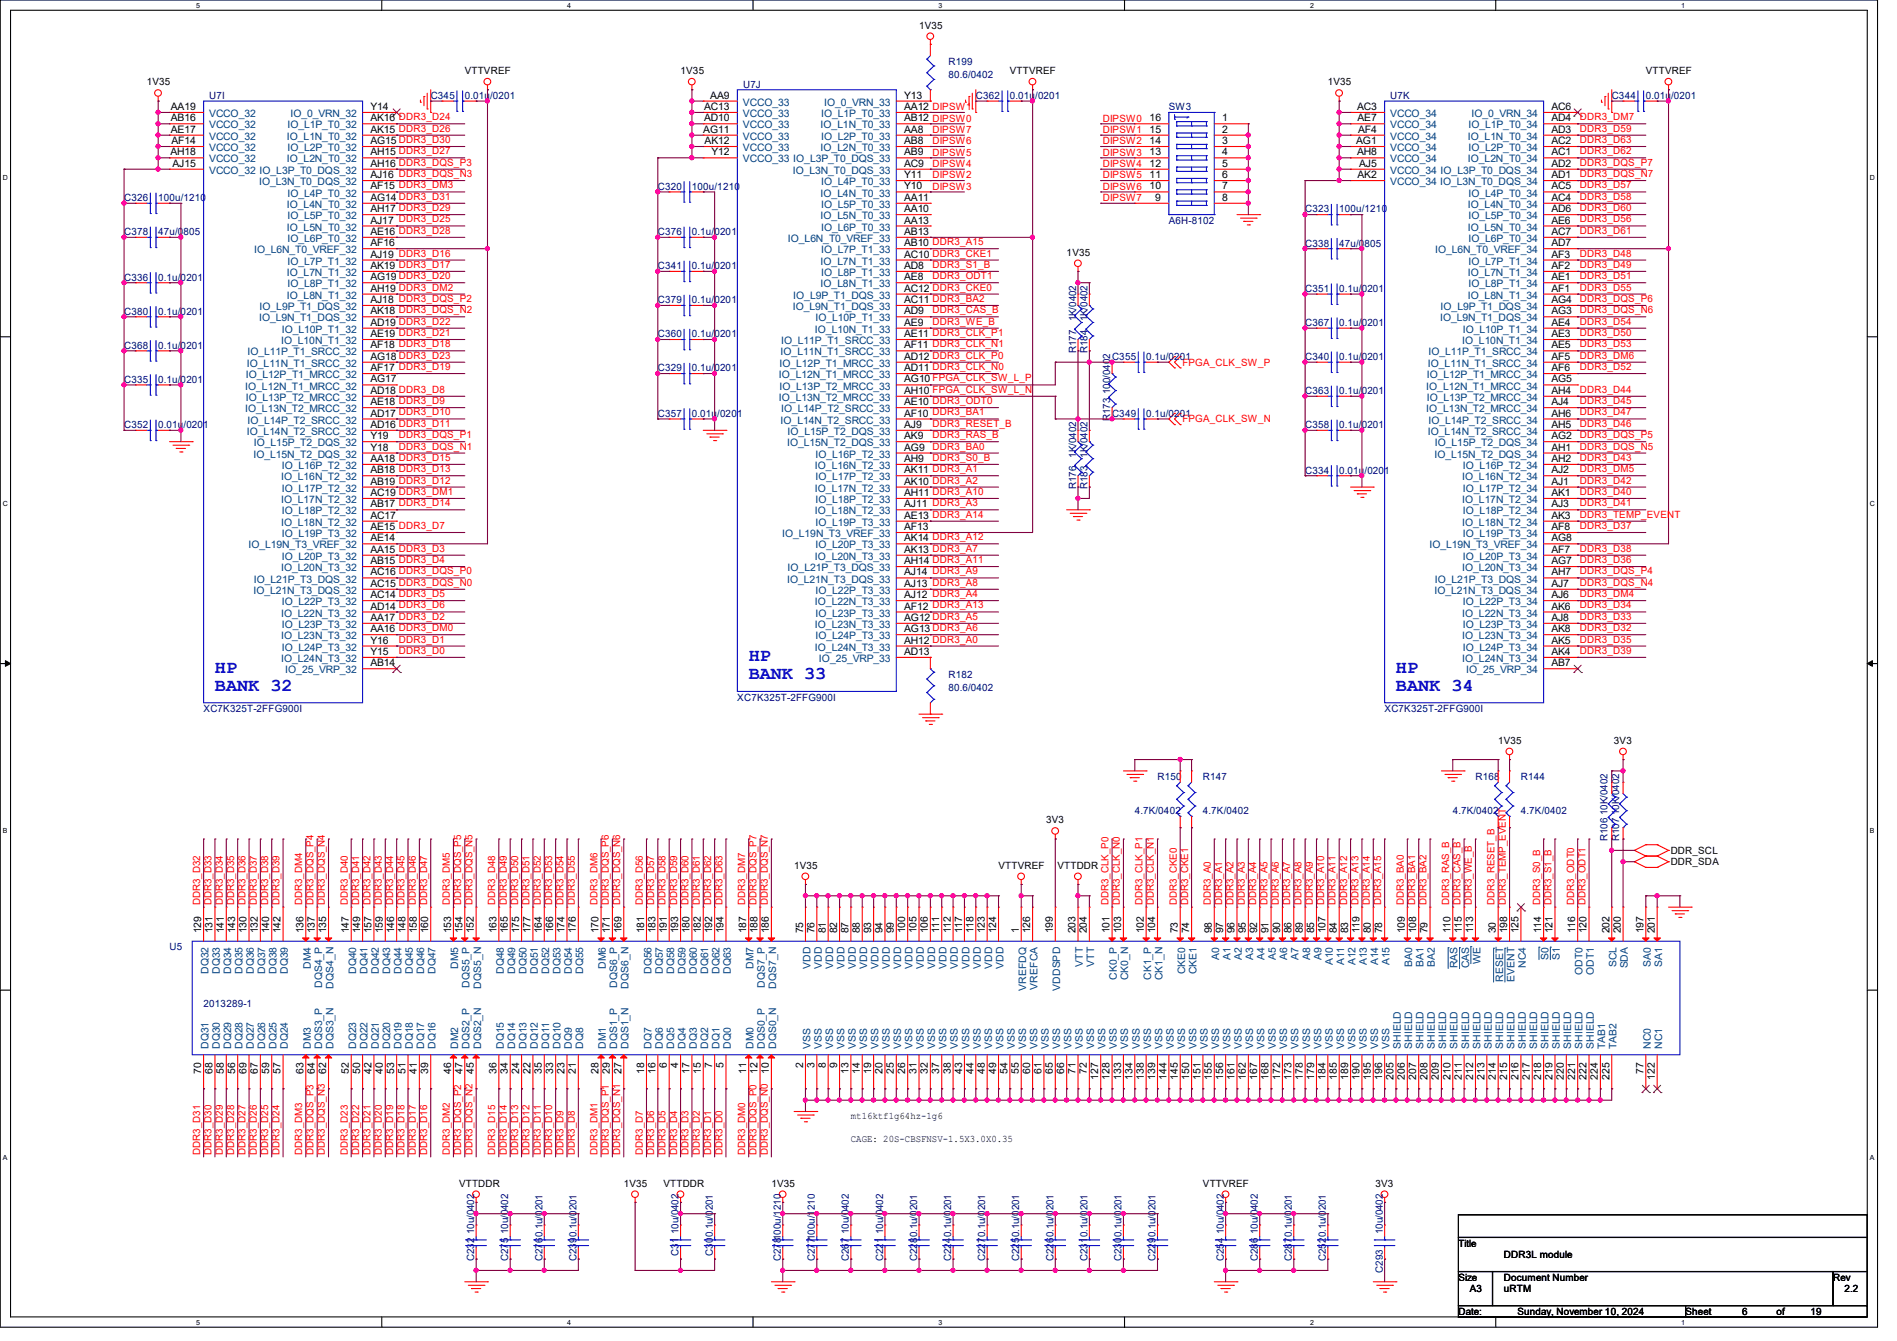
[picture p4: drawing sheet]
<svg xmlns="http://www.w3.org/2000/svg" width="297mm" height="210mm" viewBox="0 0 297 210" stroke-linecap="round" stroke-linejoin="round" font-family="sans-serif">
<defs><g id="words">
<g font-size="2.8" fill="#00f">
<text x="33.7" y="105.3">HP</text>
<text x="117.2" y="103.5">HP</text>
<text x="117.2" y="106.4">BANK 33</text>
<text x="218.6" y="105.3">HP</text>
<text x="33.7" y="108.2">BANK 32</text>
<text x="218.6" y="108.2">BANK 34</text>
</g>
<g font-size="1.6">
<text x="143.9" y="4.5">1V35</text>
<text x="72.8" y="11.6">VTTVREF</text>
<text x="106.6" y="11.6">1V35</text>
<text x="158.1" y="11.6">VTTVREF</text>
<text x="257.7" y="11.6">VTTVREF</text>
<text x="23" y="13.4">1V35</text>
<text x="26.8" y="17.2">AA19</text>
<text x="58" y="17.2">Y14</text>
<text x="110.2" y="17.2">AC13</text>
<text x="111.2" y="15.5">AA9</text>
<text x="141.6" y="15.5">Y13</text>
<text x="141.6" y="17.2">AA12 DIPSW1</text>
<text x="207.9" y="13.4">1V35</text>
<text x="212.5" y="17.2">AC3</text>
<text x="242.9" y="17.2">AC6</text>
<text x="26.8" y="19">AB16</text>
<text x="26.8" y="20.8">AE17</text>
<text x="26.8" y="22.6">AF14</text>
<text x="58" y="19">AK16 DDR3_D24</text>
<text x="58" y="20.8">AK15 DDR3_D26</text>
<text x="58" y="22.6">AG15 DDR3_D30</text>
<text x="110.1" y="20.8">AG11</text>
<text x="110.2" y="19">AD10</text>
<text x="110.3" y="22.6">AK12</text>
<text x="141.6" y="19">AB12 DIPSW0</text>
<text x="141.6" y="20.8">AA8</text>
<text x="141.6" y="22.6">AB8</text>
<text x="180" y="19">16</text>
<text x="180" y="20.8">15</text>
<text x="180" y="22.6">14</text>
<text x="191.3" y="19">1</text>
<text x="191.3" y="20.8">2</text>
<text x="191.3" y="22.6">3</text>
<text x="212.3" y="22.6">AG1</text>
<text x="212.6" y="19">AE7</text>
<text x="212.6" y="20.8">AF4</text>
<text x="242.9" y="19">AD4</text>
<text x="242.9" y="20.8">AD3</text>
<text x="242.9" y="22.6">AC2</text>
<text x="26.7" y="24.3">AH18</text>
<text x="27" y="26.1">AJ15</text>
<text x="58" y="24.3">AH15 DDR3_D27</text>
<text x="58" y="26.1">AH16 DDR3_DQS_P3</text>
<text x="58" y="27.9">AJ16 DDR3_DQS_N3</text>
<text x="58" y="29.7">AF15 DDR3_DM3</text>
<text x="111.4" y="24.3">Y12</text>
<text x="141.6" y="24.3">AB9</text>
<text x="141.6" y="26.1">AC9</text>
<text x="141.6" y="27.9">Y11</text>
<text x="141.6" y="29.7">Y10</text>
<text x="180" y="24.3">13</text>
<text x="180" y="26.1">12</text>
<text x="180" y="27.9">11</text>
<text x="180" y="29.7">10</text>
<text x="191.3" y="24.3">4</text>
<text x="191.3" y="26.1">5</text>
<text x="191.3" y="27.9">6</text>
<text x="191.3" y="29.7">7</text>
<text x="212.5" y="24.3">AH8</text>
<text x="212.6" y="27.9">AK2</text>
<text x="212.8" y="26.1">AJ5</text>
<text x="242.9" y="24.3">AC1</text>
<text x="242.9" y="26.1">AD2</text>
<text x="242.9" y="27.9">AD1</text>
<text x="242.9" y="29.7">AC5</text>
<text x="58" y="31.5">AG14 DDR3_D31</text>
<text x="58" y="33.2">AH17 DDR3_D29</text>
<text x="58" y="35">AJ17 DDR3_D25</text>
<text x="141.6" y="31.5">AA11</text>
<text x="141.6" y="33.2">AA10</text>
<text x="141.6" y="35">AA13</text>
<text x="180.9" y="31.5">9</text>
<text x="191.3" y="31.5">8</text>
<text x="242.9" y="31.5">AC4</text>
<text x="242.9" y="33.2">AD6</text>
<text x="242.9" y="35">AE6</text>
<text x="58" y="36.8">AE16 DDR3_D28</text>
<text x="58" y="38.6">AF16</text>
<text x="58" y="40.3">AJ19 DDR3_D16</text>
<text x="141.6" y="36.8">AB13</text>
<text x="141.6" y="38.6">AB10 DDR3_A15</text>
<text x="141.6" y="40.3">AC10 DDR3_CKE1</text>
<text x="167" y="40">1V35</text>
<text x="242.9" y="36.8">AC7</text>
<text x="242.9" y="38.6">AD7</text>
<text x="242.9" y="40.3">AF3</text>
<text x="58" y="42.1">AK19 DDR3_D17</text>
<text x="58" y="43.9">AG19 DDR3_D20</text>
<text x="58" y="45.7">AH19 DDR3_DM2</text>
<text x="58" y="47.5">AJ18 DDR3_DQS_P2</text>
<text x="141.6" y="42.1">AD8</text>
<text x="141.6" y="43.9">AE8</text>
<text x="141.6" y="45.7">AC12 DDR3_CKE0</text>
<text x="141.6" y="47.5">AC11 DDR3_BA2</text>
<text x="242.9" y="42.1">AF2</text>
<text x="242.9" y="43.9">AE1</text>
<text x="242.9" y="45.7">AF1</text>
<text x="242.9" y="47.5">AG4</text>
<text x="58" y="49.2">AK18 DDR3_DQS_N2</text>
<text x="58" y="51">AD19 DDR3_D22</text>
<text x="58" y="52.8">AE19 DDR3_D21</text>
<text x="141.6" y="49.2">AD9</text>
<text x="141.6" y="51">AE9</text>
<text x="141.6" y="52.8">AE11 DDR3_CLK_P1</text>
<text x="242.9" y="49.2">AG3</text>
<text x="242.9" y="51">AE4</text>
<text x="242.9" y="52.8">AE3</text>
<text x="58" y="54.6">AF18 DDR3_D18</text>
<text x="58" y="56.3">AG18 DDR3_D23</text>
<text x="58" y="58.1">AF17 DDR3_D19</text>
<text x="58" y="59.9">AG17</text>
<text x="141.6" y="54.6">AF11 DDR3_CLK_N1</text>
<text x="141.6" y="56.3">AD12 DDR3_CLK_P0</text>
<text x="141.6" y="58.1">AD11 DDR3_CLK_N0</text>
<text x="141.6" y="59.9">AG10 FPGA_CLK_SW_L_P</text>
<text x="242.9" y="54.6">AE5</text>
<text x="242.9" y="56.3">AF5</text>
<text x="242.9" y="58.1">AF6</text>
<text x="242.9" y="59.9">AG5</text>
<text x="58" y="61.7">AD18 DDR3_D8</text>
<text x="58" y="63.5">AE18 DDR3_D9</text>
<text x="58" y="65.2">AD17 DDR3_D10</text>
<text x="141.6" y="61.7">AH10 FPGA_CLK_SW_L_N</text>
<text x="141.6" y="63.5">AE10 DDR3_ODT0</text>
<text x="141.6" y="65.2">AF10 DDR3_BA1</text>
<text x="242.9" y="61.7">AH4</text>
<text x="242.9" y="63.5">AJ4</text>
<text x="242.9" y="65.2">AH6</text>
<text x="58" y="67">AD16 DDR3_D11</text>
<text x="58" y="68.8">Y19</text>
<text x="58" y="70.6">Y18</text>
<text x="141.6" y="67">AJ9</text>
<text x="141.6" y="68.8">AK9</text>
<text x="141.6" y="70.6">AG9</text>
<text x="242.9" y="67">AH5</text>
<text x="242.9" y="68.8">AG2</text>
<text x="242.9" y="70.6">AH1</text>
<text x="58" y="72.3">AA18 DDR3_D15</text>
<text x="58" y="74.1">AB18 DDR3_D13</text>
<text x="58" y="75.9">AB19 DDR3_D12</text>
<text x="58" y="77.7">AC19 DDR3_DM1</text>
<text x="141.6" y="72.3">AH9</text>
<text x="141.6" y="74.1">AK11 DDR3_A1</text>
<text x="141.6" y="75.9">AK10 DDR3_A2</text>
<text x="141.6" y="77.7">AH11 DDR3_A10</text>
<text x="242.9" y="72.3">AH2</text>
<text x="242.9" y="74.1">AJ2</text>
<text x="242.9" y="75.9">AJ1</text>
<text x="242.9" y="77.7">AK1</text>
<text x="58" y="79.5">AB17 DDR3_D14</text>
<text x="58" y="81.2">AC17</text>
<text x="58" y="83">AE15 DDR3_D7</text>
<text x="141.6" y="79.5">AJ11 DDR3_A3</text>
<text x="141.6" y="81.2">AE13 DDR3_A14</text>
<text x="141.6" y="83">AF13</text>
<text x="242.9" y="79.5">AJ3</text>
<text x="242.9" y="81.2">AK3</text>
<text x="242.9" y="83">AF8</text>
<text x="58" y="84.8">AE14</text>
<text x="58" y="86.6">AA15 DDR3_D3</text>
<text x="58" y="88.4">AB15 DDR3_D4</text>
<text x="141.6" y="84.8">AK14 DDR3_A12</text>
<text x="141.6" y="86.6">AK13 DDR3_A7</text>
<text x="141.6" y="88.4">AH14 DDR3_A11</text>
<text x="242.9" y="84.8">AG8</text>
<text x="242.9" y="86.6">AF7</text>
<text x="242.9" y="88.4">AG7</text>
<text x="58" y="90.1">AC16 DDR3_DQS_P0</text>
<text x="58" y="91.9">AC15 DDR3_DQS_N0</text>
<text x="58" y="93.7">AC14 DDR3_D5</text>
<text x="58" y="95.5">AD14 DDR3_D6</text>
<text x="141.6" y="90.1">AJ14 DDR3_A9</text>
<text x="141.6" y="91.9">AJ13 DDR3_A8</text>
<text x="141.6" y="93.7">AJ12 DDR3_A4</text>
<text x="141.6" y="95.5">AF12 DDR3_A13</text>
<text x="242.9" y="90.1">AH7</text>
<text x="242.9" y="91.9">AJ7</text>
<text x="242.9" y="93.7">AJ6</text>
<text x="242.9" y="95.5">AK6</text>
<text x="58" y="97.2">AA17 DDR3_D2</text>
<text x="58" y="99">AA16 DDR3_DM0</text>
<text x="58" y="100.8">Y16</text>
<text x="141.6" y="97.2">AG12 DDR3_A5</text>
<text x="141.6" y="99">AG13 DDR3_A6</text>
<text x="141.6" y="100.8">AH12 DDR3_A0</text>
<text x="242.9" y="97.2">AJ8</text>
<text x="242.9" y="99">AK8</text>
<text x="242.9" y="100.8">AK5</text>
<text x="58" y="102.6">Y15</text>
<text x="58" y="104.4">AB14</text>
<text x="141.6" y="102.6">AD13</text>
<text x="242.9" y="102.6">AK4</text>
<text x="242.9" y="104.4">AB7</text>
<text x="234.6" y="116.5">1V35</text>
<text x="252.7" y="116.5">3V3</text>
<text x="163.8" y="128.9">3V3</text>
<text x="124.3" y="136.1">1V35</text>
<text x="156.3" y="136.1">VTTVREF</text>
<text x="165.6" y="136.1">VTTDDR</text>
<text x="261.6" y="133.7">DDR_SCL</text>
<text x="261.6" y="135.5">DDR_SDA</text>
<text x="31.5" y="146.2" transform="rotate(-90 31.5 146.2)">129</text>
<text x="33.3" y="146.2" transform="rotate(-90 33.3 146.2)">131</text>
<text x="35.1" y="146.2" transform="rotate(-90 35.1 146.2)">141</text>
<text x="36.8" y="146.2" transform="rotate(-90 36.8 146.2)">143</text>
<text x="38.6" y="146.2" transform="rotate(-90 38.6 146.2)">130</text>
<text x="40.4" y="146.2" transform="rotate(-90 40.4 146.2)">132</text>
<text x="42.2" y="146.2" transform="rotate(-90 42.2 146.2)">140</text>
<text x="43.9" y="146.2" transform="rotate(-90 43.9 146.2)">142</text>
<text x="47.5" y="146.2" transform="rotate(-90 47.5 146.2)">136</text>
<text x="49.3" y="146.2" transform="rotate(-90 49.3 146.2)">137</text>
<text x="51.1" y="146.2" transform="rotate(-90 51.1 146.2)">135</text>
<text x="54.6" y="146.2" transform="rotate(-90 54.6 146.2)">147</text>
<text x="56.4" y="146.2" transform="rotate(-90 56.4 146.2)">149</text>
<text x="58.2" y="146.2" transform="rotate(-90 58.2 146.2)">157</text>
<text x="59.9" y="146.2" transform="rotate(-90 59.9 146.2)">159</text>
<text x="61.7" y="146.2" transform="rotate(-90 61.7 146.2)">146</text>
<text x="63.5" y="146.2" transform="rotate(-90 63.5 146.2)">148</text>
<text x="65.3" y="146.2" transform="rotate(-90 65.3 146.2)">158</text>
<text x="67.1" y="146.2" transform="rotate(-90 67.1 146.2)">160</text>
<text x="70.6" y="146.2" transform="rotate(-90 70.6 146.2)">153</text>
<text x="72.4" y="146.2" transform="rotate(-90 72.4 146.2)">154</text>
<text x="74.2" y="146.2" transform="rotate(-90 74.2 146.2)">152</text>
<text x="77.7" y="146.2" transform="rotate(-90 77.7 146.2)">163</text>
<text x="79.5" y="146.2" transform="rotate(-90 79.5 146.2)">165</text>
<text x="81.3" y="146.2" transform="rotate(-90 81.3 146.2)">175</text>
<text x="83.1" y="146.2" transform="rotate(-90 83.1 146.2)">177</text>
<text x="84.8" y="146.2" transform="rotate(-90 84.8 146.2)">164</text>
<text x="86.6" y="146.2" transform="rotate(-90 86.6 146.2)">166</text>
<text x="88.4" y="146.2" transform="rotate(-90 88.4 146.2)">174</text>
<text x="90.2" y="146.2" transform="rotate(-90 90.2 146.2)">176</text>
<text x="93.7" y="146.2" transform="rotate(-90 93.7 146.2)">170</text>
<text x="95.5" y="146.2" transform="rotate(-90 95.5 146.2)">171</text>
<text x="97.3" y="146.2" transform="rotate(-90 97.3 146.2)">169</text>
<text x="100.8" y="146.2" transform="rotate(-90 100.8 146.2)">181</text>
<text x="102.6" y="146.2" transform="rotate(-90 102.6 146.2)">183</text>
<text x="104.4" y="146.2" transform="rotate(-90 104.4 146.2)">191</text>
<text x="106.2" y="146.2" transform="rotate(-90 106.2 146.2)">193</text>
<text x="108" y="146.2" transform="rotate(-90 108 146.2)">180</text>
<text x="109.7" y="146.2" transform="rotate(-90 109.7 146.2)">182</text>
<text x="111.5" y="146.2" transform="rotate(-90 111.5 146.2)">192</text>
<text x="113.3" y="146.2" transform="rotate(-90 113.3 146.2)">194</text>
<text x="116.8" y="146.2" transform="rotate(-90 116.8 146.2)">187</text>
<text x="118.6" y="146.2" transform="rotate(-90 118.6 146.2)">188</text>
<text x="120.4" y="146.2" transform="rotate(-90 120.4 146.2)">186</text>
<text x="125.7" y="146.2" transform="rotate(-90 125.7 146.2)">75</text>
<text x="127.5" y="146.2" transform="rotate(-90 127.5 146.2)">76</text>
<text x="129.3" y="146.2" transform="rotate(-90 129.3 146.2)">81</text>
<text x="131.1" y="146.2" transform="rotate(-90 131.1 146.2)">82</text>
<text x="132.8" y="146.2" transform="rotate(-90 132.8 146.2)">87</text>
<text x="134.6" y="146.2" transform="rotate(-90 134.6 146.2)">88</text>
<text x="136.4" y="146.2" transform="rotate(-90 136.4 146.2)">93</text>
<text x="138.2" y="146.2" transform="rotate(-90 138.2 146.2)">94</text>
<text x="140" y="146.2" transform="rotate(-90 140 146.2)">99</text>
<text x="141.7" y="146.2" transform="rotate(-90 141.7 146.2)">100</text>
<text x="143.5" y="146.2" transform="rotate(-90 143.5 146.2)">105</text>
<text x="145.3" y="146.2" transform="rotate(-90 145.3 146.2)">106</text>
<text x="147.1" y="146.2" transform="rotate(-90 147.1 146.2)">111</text>
<text x="148.8" y="146.2" transform="rotate(-90 148.8 146.2)">112</text>
<text x="150.6" y="146.2" transform="rotate(-90 150.6 146.2)">117</text>
<text x="152.4" y="146.2" transform="rotate(-90 152.4 146.2)">118</text>
<text x="154.2" y="146.2" transform="rotate(-90 154.2 146.2)">123</text>
<text x="156" y="146.2" transform="rotate(-90 156 146.2)">124</text>
<text x="159.5" y="146.2" transform="rotate(-90 159.5 146.2)">1</text>
<text x="161.3" y="146.2" transform="rotate(-90 161.3 146.2)">126</text>
<text x="164.8" y="146.2" transform="rotate(-90 164.8 146.2)">199</text>
<text x="168.4" y="146.2" transform="rotate(-90 168.4 146.2)">203</text>
<text x="170.2" y="146.2" transform="rotate(-90 170.2 146.2)">204</text>
<text x="173.7" y="146.2" transform="rotate(-90 173.7 146.2)">101</text>
<text x="175.5" y="146.2" transform="rotate(-90 175.5 146.2)">103</text>
<text x="179.1" y="146.2" transform="rotate(-90 179.1 146.2)">102</text>
<text x="180.9" y="146.2" transform="rotate(-90 180.9 146.2)">104</text>
<text x="184.4" y="146.2" transform="rotate(-90 184.4 146.2)">73</text>
<text x="186.2" y="146.2" transform="rotate(-90 186.2 146.2)">74</text>
<text x="189.7" y="146.2" transform="rotate(-90 189.7 146.2)">98</text>
<text x="191.5" y="146.2" transform="rotate(-90 191.5 146.2)">97</text>
<text x="193.3" y="146.2" transform="rotate(-90 193.3 146.2)">96</text>
<text x="195.1" y="146.2" transform="rotate(-90 195.1 146.2)">95</text>
<text x="196.9" y="146.2" transform="rotate(-90 196.9 146.2)">92</text>
<text x="198.6" y="146.2" transform="rotate(-90 198.6 146.2)">91</text>
<text x="200.4" y="146.2" transform="rotate(-90 200.4 146.2)">90</text>
<text x="202.2" y="146.2" transform="rotate(-90 202.2 146.2)">86</text>
<text x="204" y="146.2" transform="rotate(-90 204 146.2)">89</text>
<text x="205.7" y="146.2" transform="rotate(-90 205.7 146.2)">85</text>
<text x="207.5" y="146.2" transform="rotate(-90 207.5 146.2)">107</text>
<text x="209.3" y="146.2" transform="rotate(-90 209.3 146.2)">84</text>
<text x="211.1" y="146.2" transform="rotate(-90 211.1 146.2)">83</text>
<text x="212.9" y="146.2" transform="rotate(-90 212.9 146.2)">119</text>
<text x="214.6" y="146.2" transform="rotate(-90 214.6 146.2)">80</text>
<text x="216.4" y="146.2" transform="rotate(-90 216.4 146.2)">78</text>
<text x="220" y="146.2" transform="rotate(-90 220 146.2)">109</text>
<text x="221.7" y="146.2" transform="rotate(-90 221.7 146.2)">108</text>
<text x="223.5" y="146.2" transform="rotate(-90 223.5 146.2)">79</text>
<text x="227.1" y="146.2" transform="rotate(-90 227.1 146.2)">110</text>
<text x="228.9" y="146.2" transform="rotate(-90 228.9 146.2)">115</text>
<text x="230.6" y="146.2" transform="rotate(-90 230.6 146.2)">113</text>
<text x="234.2" y="146.2" transform="rotate(-90 234.2 146.2)">30</text>
<text x="236" y="146.2" transform="rotate(-90 236 146.2)">198</text>
<text x="237.7" y="146.2" transform="rotate(-90 237.7 146.2)">125</text>
<text x="241.3" y="146.2" transform="rotate(-90 241.3 146.2)">114</text>
<text x="243.1" y="146.2" transform="rotate(-90 243.1 146.2)">121</text>
<text x="246.6" y="146.2" transform="rotate(-90 246.6 146.2)">116</text>
<text x="248.4" y="146.2" transform="rotate(-90 248.4 146.2)">120</text>
<text x="252" y="146.2" transform="rotate(-90 252 146.2)">202</text>
<text x="253.8" y="146.2" transform="rotate(-90 253.8 146.2)">200</text>
<text x="257.3" y="146.2" transform="rotate(-90 257.3 146.2)">197</text>
<text x="259.1" y="146.2" transform="rotate(-90 259.1 146.2)">201</text>
<text x="104.4" y="167.3" transform="rotate(-90 104.4 167.3)">6</text>
<text x="106.2" y="167.3" transform="rotate(-90 106.2 167.3)">4</text>
<text x="111.5" y="167.3" transform="rotate(-90 111.5 167.3)">7</text>
<text x="113.3" y="167.3" transform="rotate(-90 113.3 167.3)">5</text>
<text x="125.7" y="167.3" transform="rotate(-90 125.7 167.3)">2</text>
<text x="127.5" y="167.3" transform="rotate(-90 127.5 167.3)">3</text>
<text x="129.3" y="167.3" transform="rotate(-90 129.3 167.3)">8</text>
<text x="131.1" y="167.3" transform="rotate(-90 131.1 167.3)">9</text>
<text x="31.5" y="168.2" transform="rotate(-90 31.5 168.2)">70</text>
<text x="33.3" y="168.2" transform="rotate(-90 33.3 168.2)">68</text>
<text x="35.1" y="168.2" transform="rotate(-90 35.1 168.2)">58</text>
<text x="36.8" y="168.2" transform="rotate(-90 36.8 168.2)">56</text>
<text x="38.6" y="168.2" transform="rotate(-90 38.6 168.2)">69</text>
<text x="40.4" y="168.2" transform="rotate(-90 40.4 168.2)">67</text>
<text x="42.2" y="168.2" transform="rotate(-90 42.2 168.2)">59</text>
<text x="43.9" y="168.2" transform="rotate(-90 43.9 168.2)">57</text>
<text x="47.5" y="168.2" transform="rotate(-90 47.5 168.2)">63</text>
<text x="49.3" y="168.2" transform="rotate(-90 49.3 168.2)">64</text>
<text x="51.1" y="168.2" transform="rotate(-90 51.1 168.2)">62</text>
<text x="54.6" y="168.2" transform="rotate(-90 54.6 168.2)">52</text>
<text x="56.4" y="168.2" transform="rotate(-90 56.4 168.2)">50</text>
<text x="58.2" y="168.2" transform="rotate(-90 58.2 168.2)">42</text>
<text x="59.9" y="168.2" transform="rotate(-90 59.9 168.2)">40</text>
<text x="61.7" y="168.2" transform="rotate(-90 61.7 168.2)">53</text>
<text x="63.5" y="168.2" transform="rotate(-90 63.5 168.2)">51</text>
<text x="65.3" y="168.2" transform="rotate(-90 65.3 168.2)">41</text>
<text x="67.1" y="168.2" transform="rotate(-90 67.1 168.2)">39</text>
<text x="70.6" y="168.2" transform="rotate(-90 70.6 168.2)">46</text>
<text x="72.4" y="168.2" transform="rotate(-90 72.4 168.2)">47</text>
<text x="74.2" y="168.2" transform="rotate(-90 74.2 168.2)">45</text>
<text x="77.7" y="168.2" transform="rotate(-90 77.7 168.2)">36</text>
<text x="79.5" y="168.2" transform="rotate(-90 79.5 168.2)">34</text>
<text x="81.3" y="168.2" transform="rotate(-90 81.3 168.2)">24</text>
<text x="83.1" y="168.2" transform="rotate(-90 83.1 168.2)">22</text>
<text x="84.8" y="168.2" transform="rotate(-90 84.8 168.2)">35</text>
<text x="86.6" y="168.2" transform="rotate(-90 86.6 168.2)">33</text>
<text x="88.4" y="168.2" transform="rotate(-90 88.4 168.2)">23</text>
<text x="90.2" y="168.2" transform="rotate(-90 90.2 168.2)">21</text>
<text x="93.7" y="168.2" transform="rotate(-90 93.7 168.2)">28</text>
<text x="95.5" y="168.2" transform="rotate(-90 95.5 168.2)">29</text>
<text x="97.3" y="168.2" transform="rotate(-90 97.3 168.2)">27</text>
<text x="100.8" y="168.2" transform="rotate(-90 100.8 168.2)">18</text>
<text x="102.6" y="168.2" transform="rotate(-90 102.6 168.2)">16</text>
<text x="108" y="168.2" transform="rotate(-90 108 168.2)">17</text>
<text x="109.7" y="168.2" transform="rotate(-90 109.7 168.2)">15</text>
<text x="116.8" y="168.2" transform="rotate(-90 116.8 168.2)">11</text>
<text x="118.6" y="168.2" transform="rotate(-90 118.6 168.2)">12</text>
<text x="120.4" y="168.2" transform="rotate(-90 120.4 168.2)">10</text>
<text x="132.8" y="168.2" transform="rotate(-90 132.8 168.2)">13</text>
<text x="134.6" y="168.2" transform="rotate(-90 134.6 168.2)">14</text>
<text x="136.4" y="168.2" transform="rotate(-90 136.4 168.2)">19</text>
<text x="138.2" y="168.2" transform="rotate(-90 138.2 168.2)">20</text>
<text x="140" y="168.2" transform="rotate(-90 140 168.2)">25</text>
<text x="141.7" y="168.2" transform="rotate(-90 141.7 168.2)">26</text>
<text x="143.5" y="168.2" transform="rotate(-90 143.5 168.2)">31</text>
<text x="145.3" y="168.2" transform="rotate(-90 145.3 168.2)">32</text>
<text x="147.1" y="168.2" transform="rotate(-90 147.1 168.2)">37</text>
<text x="148.8" y="168.2" transform="rotate(-90 148.8 168.2)">38</text>
<text x="150.6" y="168.2" transform="rotate(-90 150.6 168.2)">43</text>
<text x="152.4" y="168.2" transform="rotate(-90 152.4 168.2)">44</text>
<text x="154.2" y="168.2" transform="rotate(-90 154.2 168.2)">48</text>
<text x="156" y="168.2" transform="rotate(-90 156 168.2)">49</text>
<text x="157.7" y="168.2" transform="rotate(-90 157.7 168.2)">54</text>
<text x="159.5" y="168.2" transform="rotate(-90 159.5 168.2)">55</text>
<text x="161.3" y="168.2" transform="rotate(-90 161.3 168.2)">60</text>
<text x="163.1" y="168.2" transform="rotate(-90 163.1 168.2)">61</text>
<text x="164.8" y="168.2" transform="rotate(-90 164.8 168.2)">65</text>
<text x="166.6" y="168.2" transform="rotate(-90 166.6 168.2)">66</text>
<text x="168.4" y="168.2" transform="rotate(-90 168.4 168.2)">71</text>
<text x="170.2" y="168.2" transform="rotate(-90 170.2 168.2)">72</text>
<text x="172" y="169.1" transform="rotate(-90 172 169.1)">127</text>
<text x="173.7" y="169.1" transform="rotate(-90 173.7 169.1)">128</text>
<text x="175.5" y="169.1" transform="rotate(-90 175.5 169.1)">133</text>
<text x="177.3" y="169.1" transform="rotate(-90 177.3 169.1)">134</text>
<text x="179.1" y="169.1" transform="rotate(-90 179.1 169.1)">138</text>
<text x="180.9" y="169.1" transform="rotate(-90 180.9 169.1)">139</text>
<text x="182.6" y="169.1" transform="rotate(-90 182.6 169.1)">144</text>
<text x="184.4" y="169.1" transform="rotate(-90 184.4 169.1)">145</text>
<text x="186.2" y="169.1" transform="rotate(-90 186.2 169.1)">150</text>
<text x="188" y="169.1" transform="rotate(-90 188 169.1)">151</text>
<text x="189.7" y="169.1" transform="rotate(-90 189.7 169.1)">155</text>
<text x="191.5" y="169.1" transform="rotate(-90 191.5 169.1)">156</text>
<text x="193.3" y="169.1" transform="rotate(-90 193.3 169.1)">161</text>
<text x="195.1" y="169.1" transform="rotate(-90 195.1 169.1)">162</text>
<text x="196.9" y="169.1" transform="rotate(-90 196.9 169.1)">167</text>
<text x="198.6" y="169.1" transform="rotate(-90 198.6 169.1)">168</text>
<text x="200.4" y="169.1" transform="rotate(-90 200.4 169.1)">172</text>
<text x="202.2" y="169.1" transform="rotate(-90 202.2 169.1)">173</text>
<text x="204" y="169.1" transform="rotate(-90 204 169.1)">178</text>
<text x="205.7" y="169.1" transform="rotate(-90 205.7 169.1)">179</text>
<text x="207.5" y="169.1" transform="rotate(-90 207.5 169.1)">184</text>
<text x="209.3" y="169.1" transform="rotate(-90 209.3 169.1)">185</text>
<text x="211.1" y="169.1" transform="rotate(-90 211.1 169.1)">189</text>
<text x="212.9" y="169.1" transform="rotate(-90 212.9 169.1)">190</text>
<text x="214.6" y="169.1" transform="rotate(-90 214.6 169.1)">195</text>
<text x="216.4" y="169.1" transform="rotate(-90 216.4 169.1)">196</text>
<text x="218.2" y="169.1" transform="rotate(-90 218.2 169.1)">205</text>
<text x="220" y="169.1" transform="rotate(-90 220 169.1)">206</text>
<text x="221.7" y="169.1" transform="rotate(-90 221.7 169.1)">207</text>
<text x="223.5" y="169.1" transform="rotate(-90 223.5 169.1)">208</text>
<text x="225.3" y="169.1" transform="rotate(-90 225.3 169.1)">209</text>
<text x="227.1" y="169.1" transform="rotate(-90 227.1 169.1)">210</text>
<text x="228.9" y="169.1" transform="rotate(-90 228.9 169.1)">211</text>
<text x="230.6" y="169.1" transform="rotate(-90 230.6 169.1)">212</text>
<text x="232.4" y="169.1" transform="rotate(-90 232.4 169.1)">213</text>
<text x="234.2" y="169.1" transform="rotate(-90 234.2 169.1)">214</text>
<text x="236" y="169.1" transform="rotate(-90 236 169.1)">215</text>
<text x="237.7" y="169.1" transform="rotate(-90 237.7 169.1)">216</text>
<text x="239.5" y="169.1" transform="rotate(-90 239.5 169.1)">217</text>
<text x="241.3" y="169.1" transform="rotate(-90 241.3 169.1)">218</text>
<text x="243.1" y="169.1" transform="rotate(-90 243.1 169.1)">219</text>
<text x="244.9" y="169.1" transform="rotate(-90 244.9 169.1)">220</text>
<text x="246.6" y="169.1" transform="rotate(-90 246.6 169.1)">221</text>
<text x="248.4" y="169.1" transform="rotate(-90 248.4 169.1)">222</text>
<text x="250.2" y="169.1" transform="rotate(-90 250.2 169.1)">224</text>
<text x="252" y="169.1" transform="rotate(-90 252 169.1)">225</text>
<text x="257.3" y="168.2" transform="rotate(-90 257.3 168.2)">77</text>
<text x="259.1" y="169.1" transform="rotate(-90 259.1 169.1)">122</text>
<text x="133.2" y="175.3">mt16ktf1g64hz-1g6</text>
<text x="133.2" y="178.9">CAGE: 20S-CBSFNSV-1.5X3.0X0.35</text>
<text x="71.9" y="185.8">VTTDDR</text>
<text x="97.7" y="185.8">1V35</text>
<text x="103.9" y="185.8">VTTDDR</text>
<text x="120.8" y="185.8">1V35</text>
<text x="188.3" y="185.8">VTTVREF</text>
<text x="215.3" y="185.8">3V3</text>
<text x="228.3" y="195.2">Title</text>
<text x="235.5" y="197">DDR3L module</text>
<text x="228.3" y="200.6">Size</text>
<text x="230.1" y="202.3">A3</text>
<text x="235.4" y="200.6">Document Number</text>
<text x="235.5" y="202.3">uRTM</text>
<text x="287" y="200.6">Rev</text>
<text x="288.8" y="202.3">2.2</text>
<text x="228.3" y="205.9">Date:</text>
<text x="237.6" y="205.9">Sunday, November 10, 2024</text>
<text x="263.9" y="205.9">Sheet</text>
<text x="272.8" y="205.9">6</text>
<text x="278.1" y="205.9">of</text>
<text x="283.5" y="205.9">19</text>
</g>
<g font-size="1.6" fill="#000080">
<text x="148.5" y="10.2">R199</text>
<text x="32.8" y="15.5">U7I</text>
<text x="67.4" y="15.5">C345</text>
<text x="72.8" y="15.5">0.01u/0201</text>
<text x="116.3" y="13.7">U7J</text>
<text x="148.5" y="12.3">80.6/0402</text>
<text x="152.8" y="15.5">C362</text>
<text x="158.1" y="15.5">0.01u/0201</text>
<text x="183" y="17.3">SW3</text>
<text x="217.7" y="15.5">U7K</text>
<text x="252.3" y="15.5">C344</text>
<text x="257.7" y="15.5">0.01u/0201</text>
<text x="103" y="29.7">C320</text>
<text x="108.3" y="29.7">100u/1210</text>
<text x="19.4" y="31.5">C326</text>
<text x="24.8" y="31.5">100u/1210</text>
<text x="183" y="35.1">A6H-8102</text>
<text x="204.3" y="33.3">C323</text>
<text x="209.7" y="33.3">100u/1210</text>
<text x="19.4" y="36.8">C378</text>
<text x="24.8" y="36.8">47u/0805</text>
<text x="103" y="36.8">C376</text>
<text x="108.3" y="36.8">0.1u/0201</text>
<text x="204.3" y="38.6">C338</text>
<text x="209.7" y="38.6">47u/0805</text>
<text x="19.4" y="43.9">C336</text>
<text x="24.8" y="43.9">0.1u/0201</text>
<text x="103" y="47.5">C379</text>
<text x="103" y="42.2">C341</text>
<text x="108.3" y="47.5">0.1u/0201</text>
<text x="108.3" y="42.2">0.1u/0201</text>
<text x="204.3" y="45.7">C351</text>
<text x="209.7" y="45.7">0.1u/0201</text>
<text x="19.4" y="49.3">C380</text>
<text x="24.8" y="49.3">0.1u/0201</text>
<text x="103" y="52.8">C360</text>
<text x="108.3" y="52.8">0.1u/0201</text>
<text x="168.5" y="50.3" transform="rotate(-90 168.5 50.3)">1K/0402</text>
<text x="170.3" y="50.3" transform="rotate(-90 170.3 50.3)">1K/0402</text>
<text x="204.3" y="51.1">C367</text>
<text x="209.7" y="51.1">0.1u/0201</text>
<text x="19.4" y="59.9">C335</text>
<text x="19.4" y="54.6">C368</text>
<text x="24.8" y="59.9">0.1u/0201</text>
<text x="24.8" y="54.6">0.1u/0201</text>
<text x="103" y="58.2">C329</text>
<text x="108.3" y="58.2">0.1u/0201</text>
<text x="168.5" y="55.3" transform="rotate(-90 168.5 55.3)">R177</text>
<text x="170.3" y="55.3" transform="rotate(-90 170.3 55.3)">R184</text>
<text x="174.1" y="56.4">C355</text>
<text x="179.5" y="56.4">0.1u/0201</text>
<text x="204.3" y="56.4">C340</text>
<text x="209.7" y="56.4">0.1u/0201</text>
<text x="103" y="65.3">C357</text>
<text x="108.3" y="65.3">0.01u/0201</text>
<text x="173.8" y="66" transform="rotate(-90 173.8 66)">R173 100/0402</text>
<text x="174.1" y="65.3">C349</text>
<text x="179.5" y="65.3">0.1u/0201</text>
<text x="204.3" y="61.7">C363</text>
<text x="209.7" y="61.7">0.1u/0201</text>
<text x="19.4" y="67.1">C352</text>
<text x="24.8" y="67.1">0.01u/0201</text>
<text x="168.5" y="71.7" transform="rotate(-90 168.5 71.7)">1K/0402</text>
<text x="170.3" y="71.7" transform="rotate(-90 170.3 71.7)">1K/0402</text>
<text x="204.3" y="67.1">C358</text>
<text x="209.7" y="67.1">0.1u/0201</text>
<text x="168.5" y="76.6" transform="rotate(-90 168.5 76.6)">R176</text>
<text x="170.3" y="76.6" transform="rotate(-90 170.3 76.6)">R183</text>
<text x="204.3" y="74.2">C334</text>
<text x="209.7" y="74.2">0.01u/0201</text>
<text x="148.5" y="106.2">R182</text>
<text x="31.9" y="111.5">XC7K325T-2FFG900I</text>
<text x="115.4" y="109.7">XC7K325T-2FFG900I</text>
<text x="148.5" y="108.3">80.6/0402</text>
<text x="216.8" y="111.5">XC7K325T-2FFG900I</text>
<text x="181.2" y="122.2">R150</text>
<text x="188.3" y="122.2">R147</text>
<text x="231" y="122.2">R168</text>
<text x="238.1" y="122.2">R144</text>
<text x="177.7" y="127.5">4.7K/0402</text>
<text x="188.3" y="127.5">4.7K/0402</text>
<text x="227.5" y="127.5">4.7K/0402</text>
<text x="238.1" y="127.5">4.7K/0402</text>
<text x="251.7" y="131.7" transform="rotate(-90 251.7 131.7)">R106 10K/0402</text>
<text x="253.5" y="131.7" transform="rotate(-90 253.5 131.7)">R107 10K/0402</text>
<text x="26.5" y="148.8">U5</text>
<text x="31.9" y="157.7">2013289-1</text>
<text x="74.3" y="197.5" transform="rotate(-90 74.3 197.5)">C232 10u/0402</text>
<text x="79.6" y="197.5" transform="rotate(-90 79.6 197.5)">C275 10u/0402</text>
<text x="84.9" y="197.5" transform="rotate(-90 84.9 197.5)">C2760.1u/0201</text>
<text x="90.3" y="197.5" transform="rotate(-90 90.3 197.5)">C2390.1u/0201</text>
<text x="106.3" y="196.6" transform="rotate(-90 106.3 196.6)">C31 10u/0402</text>
<text x="111.6" y="196.6" transform="rotate(-90 111.6 196.6)">C300.1u/0201</text>
<text x="122.3" y="197.5" transform="rotate(-90 122.3 197.5)">C278100u/1210</text>
<text x="127.6" y="197.5" transform="rotate(-90 127.6 197.5)">C277100u/1210</text>
<text x="132.9" y="197.5" transform="rotate(-90 132.9 197.5)">C267 10u/0402</text>
<text x="138.3" y="197.5" transform="rotate(-90 138.3 197.5)">C221 10u/0402</text>
<text x="143.6" y="197.5" transform="rotate(-90 143.6 197.5)">C2280.1u/0201</text>
<text x="148.9" y="197.5" transform="rotate(-90 148.9 197.5)">C2240.1u/0201</text>
<text x="154.3" y="197.5" transform="rotate(-90 154.3 197.5)">C2270.1u/0201</text>
<text x="159.6" y="197.5" transform="rotate(-90 159.6 197.5)">C2250.1u/0201</text>
<text x="164.9" y="197.5" transform="rotate(-90 164.9 197.5)">C2260.1u/0201</text>
<text x="170.3" y="197.5" transform="rotate(-90 170.3 197.5)">C2310.1u/0201</text>
<text x="175.6" y="197.5" transform="rotate(-90 175.6 197.5)">C2300.1u/0201</text>
<text x="180.9" y="197.5" transform="rotate(-90 180.9 197.5)">C2290.1u/0201</text>
<text x="191.6" y="197.5" transform="rotate(-90 191.6 197.5)">C254 10u/0402</text>
<text x="196.9" y="197.5" transform="rotate(-90 196.9 197.5)">C286 10u/0402</text>
<text x="202.3" y="197.5" transform="rotate(-90 202.3 197.5)">C2870.1u/0201</text>
<text x="207.6" y="197.5" transform="rotate(-90 207.6 197.5)">C2520.1u/0201</text>
<text x="216.5" y="193.3" transform="rotate(-90 216.5 193.3)">10u/0402</text>
<text x="216.5" y="199.3" transform="rotate(-90 216.5 199.3)">C293</text>
</g>
<g font-size="1.6" fill="#004080">
<text x="116.3" y="16.6">VCCO_33</text>
<text x="129" y="16.6">IO_0_VRN_33</text>
<text x="32.8" y="18.3">VCCO_32</text>
<text x="32.8" y="20.1">VCCO_32</text>
<text x="32.8" y="21.9">VCCO_32</text>
<text x="32.8" y="23.7">VCCO_32</text>
<text x="44.9" y="21.9">IO_L1N_T0_32</text>
<text x="45" y="20.1">IO_L1P_T0_32</text>
<text x="45" y="23.7">IO_L2P_T0_32</text>
<text x="45.5" y="18.3">IO_0_VRN_32</text>
<text x="116.3" y="18.3">VCCO_33</text>
<text x="116.3" y="20.1">VCCO_33</text>
<text x="116.3" y="21.9">VCCO_33</text>
<text x="116.3" y="23.7">VCCO_33</text>
<text x="128.5" y="20.1">IO_L1N_T0_33</text>
<text x="128.5" y="23.7">IO_L2N_T0_33</text>
<text x="128.6" y="18.3">IO_L1P_T0_33</text>
<text x="128.6" y="21.9">IO_L2P_T0_33</text>
<text x="217.7" y="18.3">VCCO_34</text>
<text x="217.7" y="20.1">VCCO_34</text>
<text x="217.7" y="21.9">VCCO_34</text>
<text x="217.7" y="23.7">VCCO_34</text>
<text x="229.8" y="21.9">IO_L1N_T0_34</text>
<text x="229.9" y="20.1">IO_L1P_T0_34</text>
<text x="229.9" y="23.7">IO_L2P_T0_34</text>
<text x="230.4" y="18.3">IO_0_VRN_34</text>
<text x="32.8" y="25.4">VCCO_32</text>
<text x="32.8" y="27.2">VCCO_32 IO_L3P_T0_DQS_32</text>
<text x="40.6" y="29">IO_L3N_T0_DQS_32</text>
<text x="44.9" y="25.4">IO_L2N_T0_32</text>
<text x="116.3" y="25.4">VCCO_33 IO_L3P_T0_DQS_33</text>
<text x="124.1" y="27.2">IO_L3N_T0_DQS_33</text>
<text x="128.6" y="29">IO_L4P_T0_33</text>
<text x="217.7" y="25.4">VCCO_34</text>
<text x="217.7" y="27.2">VCCO_34 IO_L3P_T0_DQS_34</text>
<text x="217.7" y="29">VCCO_34 IO_L3N_T0_DQS_34</text>
<text x="229.8" y="25.4">IO_L2N_T0_34</text>
<text x="44.9" y="32.6">IO_L4N_T0_32</text>
<text x="45" y="30.8">IO_L4P_T0_32</text>
<text x="45" y="34.3">IO_L5P_T0_32</text>
<text x="128.5" y="30.8">IO_L4N_T0_33</text>
<text x="128.5" y="34.3">IO_L5N_T0_33</text>
<text x="128.6" y="32.6">IO_L5P_T0_33</text>
<text x="229.8" y="32.6">IO_L4N_T0_34</text>
<text x="229.9" y="30.8">IO_L4P_T0_34</text>
<text x="229.9" y="34.3">IO_L5P_T0_34</text>
<text x="39.8" y="39.7">IO_L6N_T0_VREF_32</text>
<text x="44.9" y="36.1">IO_L5N_T0_32</text>
<text x="45" y="37.9">IO_L6P_T0_32</text>
<text x="45" y="41.4">IO_L7P_T1_32</text>
<text x="123.4" y="37.9">IO_L6N_T0_VREF_33</text>
<text x="128.5" y="41.4">IO_L7N_T1_33</text>
<text x="128.6" y="36.1">IO_L6P_T0_33</text>
<text x="128.6" y="39.7">IO_L7P_T1_33</text>
<text x="224.7" y="39.7">IO_L6N_T0_VREF_34</text>
<text x="229.8" y="36.1">IO_L5N_T0_34</text>
<text x="229.9" y="37.9">IO_L6P_T0_34</text>
<text x="229.9" y="41.4">IO_L7P_T1_34</text>
<text x="44.9" y="43.2">IO_L7N_T1_32</text>
<text x="44.9" y="46.8">IO_L8N_T1_32</text>
<text x="45" y="45">IO_L8P_T1_32</text>
<text x="124.2" y="46.8">IO_L9P_T1_DQS_33</text>
<text x="128.5" y="45">IO_L8N_T1_33</text>
<text x="128.6" y="43.2">IO_L8P_T1_33</text>
<text x="229.8" y="43.2">IO_L7N_T1_34</text>
<text x="229.8" y="46.8">IO_L8N_T1_34</text>
<text x="229.9" y="45">IO_L8P_T1_34</text>
<text x="40.6" y="50.3">IO_L9N_T1_DQS_32</text>
<text x="40.6" y="48.6">IO_L9P_T1_DQS_32</text>
<text x="44" y="53.9">IO_L10N_T1_32</text>
<text x="44.1" y="52.1">IO_L10P_T1_32</text>
<text x="122.3" y="53.9">IO_L11P_T1_SRCC_33</text>
<text x="124.1" y="48.6">IO_L9N_T1_DQS_33</text>
<text x="127.6" y="52.1">IO_L10N_T1_33</text>
<text x="127.7" y="50.3">IO_L10P_T1_33</text>
<text x="225.5" y="50.3">IO_L9N_T1_DQS_34</text>
<text x="225.5" y="48.6">IO_L9P_T1_DQS_34</text>
<text x="228.9" y="53.9">IO_L10N_T1_34</text>
<text x="229" y="52.1">IO_L10P_T1_34</text>
<text x="38.5" y="59.2">IO_L12P_T1_MRCC_32</text>
<text x="38.6" y="57.4">IO_L11N_T1_SRCC_32</text>
<text x="38.7" y="55.7">IO_L11P_T1_SRCC_32</text>
<text x="122" y="59.2">IO_L12N_T1_MRCC_33</text>
<text x="122" y="57.4">IO_L12P_T1_MRCC_33</text>
<text x="122.2" y="55.7">IO_L11N_T1_SRCC_33</text>
<text x="223.4" y="59.2">IO_L12P_T1_MRCC_34</text>
<text x="223.6" y="57.4">IO_L11N_T1_SRCC_34</text>
<text x="223.6" y="55.7">IO_L11P_T1_SRCC_34</text>
<text x="38.4" y="61">IO_L12N_T1_MRCC_32</text>
<text x="38.4" y="64.6">IO_L13N_T2_MRCC_32</text>
<text x="38.5" y="62.8">IO_L13P_T2_MRCC_32</text>
<text x="122" y="62.8">IO_L13N_T2_MRCC_33</text>
<text x="122" y="61">IO_L13P_T2_MRCC_33</text>
<text x="122.3" y="64.6">IO_L14P_T2_SRCC_33</text>
<text x="223.3" y="61">IO_L12N_T1_MRCC_34</text>
<text x="223.3" y="64.6">IO_L13N_T2_MRCC_34</text>
<text x="223.4" y="62.8">IO_L13P_T2_MRCC_34</text>
<text x="38.6" y="68.1">IO_L14N_T2_SRCC_32</text>
<text x="38.7" y="66.3">IO_L14P_T2_SRCC_32</text>
<text x="39.7" y="71.7">IO_L15N_T2_DQS_32</text>
<text x="39.8" y="69.9">IO_L15P_T2_DQS_32</text>
<text x="122.2" y="66.3">IO_L14N_T2_SRCC_33</text>
<text x="123.2" y="69.9">IO_L15N_T2_DQS_33</text>
<text x="123.3" y="68.1">IO_L15P_T2_DQS_33</text>
<text x="127.7" y="71.7">IO_L16P_T2_33</text>
<text x="223.6" y="68.1">IO_L14N_T2_SRCC_34</text>
<text x="223.6" y="66.3">IO_L14P_T2_SRCC_34</text>
<text x="224.6" y="71.7">IO_L15N_T2_DQS_34</text>
<text x="224.7" y="69.9">IO_L15P_T2_DQS_34</text>
<text x="44" y="75.2">IO_L16N_T2_32</text>
<text x="44.1" y="73.4">IO_L16P_T2_32</text>
<text x="44.1" y="77">IO_L17P_T2_32</text>
<text x="127.6" y="73.4">IO_L16N_T2_33</text>
<text x="127.6" y="77">IO_L17N_T2_33</text>
<text x="127.7" y="75.2">IO_L17P_T2_33</text>
<text x="228.9" y="75.2">IO_L16N_T2_34</text>
<text x="229" y="73.4">IO_L16P_T2_34</text>
<text x="229" y="77">IO_L17P_T2_34</text>
<text x="44" y="78.8">IO_L17N_T2_32</text>
<text x="44" y="82.3">IO_L18N_T2_32</text>
<text x="44.1" y="80.6">IO_L18P_T2_32</text>
<text x="127.6" y="80.6">IO_L18N_T2_33</text>
<text x="127.7" y="78.8">IO_L18P_T2_33</text>
<text x="127.7" y="82.3">IO_L19P_T3_33</text>
<text x="228.9" y="78.8">IO_L17N_T2_34</text>
<text x="228.9" y="82.3">IO_L18N_T2_34</text>
<text x="229" y="80.6">IO_L18P_T2_34</text>
<text x="38.9" y="85.9">IO_L19N_T3_VREF_32</text>
<text x="44" y="89.5">IO_L20N_T3_32</text>
<text x="44.1" y="84.1">IO_L19P_T3_32</text>
<text x="44.1" y="87.7">IO_L20P_T3_32</text>
<text x="122.5" y="84.1">IO_L19N_T3_VREF_33</text>
<text x="123.3" y="89.5">IO_L21P_T3_DQS_33</text>
<text x="127.6" y="87.7">IO_L20N_T3_33</text>
<text x="127.7" y="85.9">IO_L20P_T3_33</text>
<text x="223.8" y="85.9">IO_L19N_T3_VREF_34</text>
<text x="228.9" y="89.5">IO_L20N_T3_34</text>
<text x="229" y="84.1">IO_L19P_T3_34</text>
<text x="229" y="87.7">IO_L20P_T3_34</text>
<text x="39.7" y="93">IO_L21N_T3_DQS_32</text>
<text x="39.8" y="91.2">IO_L21P_T3_DQS_32</text>
<text x="44.1" y="94.8">IO_L22P_T3_32</text>
<text x="123.2" y="91.2">IO_L21N_T3_DQS_33</text>
<text x="127.6" y="94.8">IO_L22N_T3_33</text>
<text x="127.7" y="93">IO_L22P_T3_33</text>
<text x="224.6" y="93">IO_L21N_T3_DQS_34</text>
<text x="224.7" y="91.2">IO_L21P_T3_DQS_34</text>
<text x="229" y="94.8">IO_L22P_T3_34</text>
<text x="44" y="96.6">IO_L22N_T3_32</text>
<text x="44" y="100.1">IO_L23N_T3_32</text>
<text x="44.1" y="98.3">IO_L23P_T3_32</text>
<text x="44.1" y="101.9">IO_L24P_T3_32</text>
<text x="127.6" y="98.3">IO_L23N_T3_33</text>
<text x="127.6" y="101.9">IO_L24N_T3_33</text>
<text x="127.7" y="96.6">IO_L23P_T3_33</text>
<text x="127.7" y="100.1">IO_L24P_T3_33</text>
<text x="228.9" y="96.6">IO_L22N_T3_34</text>
<text x="228.9" y="100.1">IO_L23N_T3_34</text>
<text x="229" y="98.3">IO_L23P_T3_34</text>
<text x="229" y="101.9">IO_L24P_T3_34</text>
<text x="44" y="103.7">IO_L24N_T3_32</text>
<text x="44.7" y="105.5">IO_25_VRP_32</text>
<text x="128.2" y="103.7">IO_25_VRP_33</text>
<text x="228.9" y="103.7">IO_L24N_T3_34</text>
<text x="229.6" y="105.5">IO_25_VRP_34</text>
<text x="32.6" y="152.5" transform="rotate(-90 32.6 152.5)">DQ32</text>
<text x="34.4" y="152.5" transform="rotate(-90 34.4 152.5)">DQ33</text>
<text x="36.2" y="152.5" transform="rotate(-90 36.2 152.5)">DQ34</text>
<text x="38" y="152.5" transform="rotate(-90 38 152.5)">DQ35</text>
<text x="39.8" y="152.5" transform="rotate(-90 39.8 152.5)">DQ36</text>
<text x="41.5" y="152.5" transform="rotate(-90 41.5 152.5)">DQ37</text>
<text x="43.3" y="152.5" transform="rotate(-90 43.3 152.5)">DQ38</text>
<text x="45.1" y="152.5" transform="rotate(-90 45.1 152.5)">DQ39</text>
<text x="48.6" y="151.7" transform="rotate(-90 48.6 151.7)">DM4</text>
<text x="50.4" y="154.7" transform="rotate(-90 50.4 154.7)">DQS4_P</text>
<text x="52.2" y="154.8" transform="rotate(-90 52.2 154.8)">DQS4_N</text>
<text x="55.8" y="152.5" transform="rotate(-90 55.8 152.5)">DQ40</text>
<text x="57.5" y="152.5" transform="rotate(-90 57.5 152.5)">DQ41</text>
<text x="59.3" y="152.5" transform="rotate(-90 59.3 152.5)">DQ42</text>
<text x="61.1" y="152.5" transform="rotate(-90 61.1 152.5)">DQ43</text>
<text x="62.9" y="152.5" transform="rotate(-90 62.9 152.5)">DQ44</text>
<text x="64.6" y="152.5" transform="rotate(-90 64.6 152.5)">DQ45</text>
<text x="66.4" y="152.5" transform="rotate(-90 66.4 152.5)">DQ46</text>
<text x="68.2" y="152.5" transform="rotate(-90 68.2 152.5)">DQ47</text>
<text x="71.8" y="151.7" transform="rotate(-90 71.8 151.7)">DM5</text>
<text x="73.5" y="154.7" transform="rotate(-90 73.5 154.7)">DQS5_P</text>
<text x="75.3" y="154.8" transform="rotate(-90 75.3 154.8)">DQS5_N</text>
<text x="78.9" y="152.5" transform="rotate(-90 78.9 152.5)">DQ48</text>
<text x="80.6" y="152.5" transform="rotate(-90 80.6 152.5)">DQ49</text>
<text x="82.4" y="152.5" transform="rotate(-90 82.4 152.5)">DQ50</text>
<text x="84.2" y="152.5" transform="rotate(-90 84.2 152.5)">DQ51</text>
<text x="86" y="152.5" transform="rotate(-90 86 152.5)">DQ52</text>
<text x="87.8" y="152.5" transform="rotate(-90 87.8 152.5)">DQ53</text>
<text x="89.5" y="152.5" transform="rotate(-90 89.5 152.5)">DQ54</text>
<text x="91.3" y="152.5" transform="rotate(-90 91.3 152.5)">DQ55</text>
<text x="94.9" y="151.7" transform="rotate(-90 94.9 151.7)">DM6</text>
<text x="96.6" y="154.7" transform="rotate(-90 96.6 154.7)">DQS6_P</text>
<text x="98.4" y="154.8" transform="rotate(-90 98.4 154.8)">DQS6_N</text>
<text x="102" y="152.5" transform="rotate(-90 102 152.5)">DQ56</text>
<text x="103.8" y="152.5" transform="rotate(-90 103.8 152.5)">DQ57</text>
<text x="105.5" y="152.5" transform="rotate(-90 105.5 152.5)">DQ58</text>
<text x="107.3" y="152.5" transform="rotate(-90 107.3 152.5)">DQ59</text>
<text x="109.1" y="152.5" transform="rotate(-90 109.1 152.5)">DQ60</text>
<text x="110.9" y="152.5" transform="rotate(-90 110.9 152.5)">DQ61</text>
<text x="112.7" y="152.5" transform="rotate(-90 112.7 152.5)">DQ62</text>
<text x="114.4" y="152.5" transform="rotate(-90 114.4 152.5)">DQ63</text>
<text x="118" y="151.7" transform="rotate(-90 118 151.7)">DM7</text>
<text x="119.8" y="154.7" transform="rotate(-90 119.8 154.7)">DQS7_P</text>
<text x="121.5" y="154.8" transform="rotate(-90 121.5 154.8)">DQS7_N</text>
<text x="126.9" y="151.8" transform="rotate(-90 126.9 151.8)">VDD</text>
<text x="128.7" y="151.8" transform="rotate(-90 128.7 151.8)">VDD</text>
<text x="130.4" y="151.8" transform="rotate(-90 130.4 151.8)">VDD</text>
<text x="132.2" y="151.8" transform="rotate(-90 132.2 151.8)">VDD</text>
<text x="134" y="151.8" transform="rotate(-90 134 151.8)">VDD</text>
<text x="135.8" y="151.8" transform="rotate(-90 135.8 151.8)">VDD</text>
<text x="137.5" y="151.8" transform="rotate(-90 137.5 151.8)">VDD</text>
<text x="139.3" y="151.8" transform="rotate(-90 139.3 151.8)">VDD</text>
<text x="141.1" y="151.8" transform="rotate(-90 141.1 151.8)">VDD</text>
<text x="142.9" y="151.8" transform="rotate(-90 142.9 151.8)">VDD</text>
<text x="144.7" y="151.8" transform="rotate(-90 144.7 151.8)">VDD</text>
<text x="146.4" y="151.8" transform="rotate(-90 146.4 151.8)">VDD</text>
<text x="148.2" y="151.8" transform="rotate(-90 148.2 151.8)">VDD</text>
<text x="150" y="151.8" transform="rotate(-90 150 151.8)">VDD</text>
<text x="151.8" y="151.8" transform="rotate(-90 151.8 151.8)">VDD</text>
<text x="153.5" y="151.8" transform="rotate(-90 153.5 151.8)">VDD</text>
<text x="155.3" y="151.8" transform="rotate(-90 155.3 151.8)">VDD</text>
<text x="157.1" y="151.8" transform="rotate(-90 157.1 151.8)">VDD</text>
<text x="160.7" y="155.1" transform="rotate(-90 160.7 155.1)">VREFDQ</text>
<text x="162.4" y="155" transform="rotate(-90 162.4 155)">VREFCA</text>
<text x="166" y="155.1" transform="rotate(-90 166 155.1)">VDDSPD</text>
<text x="169.5" y="151.4" transform="rotate(-90 169.5 151.4)">VTT</text>
<text x="171.3" y="151.4" transform="rotate(-90 171.3 151.4)">VTT</text>
<text x="174.9" y="153.5" transform="rotate(-90 174.9 153.5)">CK0_P</text>
<text x="176.7" y="153.5" transform="rotate(-90 176.7 153.5)">CK0_N</text>
<text x="180.2" y="153.5" transform="rotate(-90 180.2 153.5)">CK1_P</text>
<text x="182" y="153.5" transform="rotate(-90 182 153.5)">CK1_N</text>
<text x="185.6" y="152.6" transform="rotate(-90 185.6 152.6)">CKE0</text>
<text x="187.3" y="152.6" transform="rotate(-90 187.3 152.6)">CKE1</text>
<text x="190.9" y="150.3" transform="rotate(-90 190.9 150.3)">A0</text>
<text x="192.7" y="150.3" transform="rotate(-90 192.7 150.3)">A1</text>
<text x="194.4" y="150.3" transform="rotate(-90 194.4 150.3)">A2</text>
<text x="196.2" y="150.3" transform="rotate(-90 196.2 150.3)">A3</text>
<text x="198" y="150.3" transform="rotate(-90 198 150.3)">A4</text>
<text x="199.8" y="150.3" transform="rotate(-90 199.8 150.3)">A5</text>
<text x="201.6" y="150.3" transform="rotate(-90 201.6 150.3)">A6</text>
<text x="203.3" y="150.3" transform="rotate(-90 203.3 150.3)">A7</text>
<text x="205.1" y="150.3" transform="rotate(-90 205.1 150.3)">A8</text>
<text x="206.9" y="150.3" transform="rotate(-90 206.9 150.3)">A9</text>
<text x="208.7" y="151.2" transform="rotate(-90 208.7 151.2)">A10</text>
<text x="210.4" y="151.2" transform="rotate(-90 210.4 151.2)">A11</text>
<text x="212.2" y="151.2" transform="rotate(-90 212.2 151.2)">A12</text>
<text x="214" y="151.2" transform="rotate(-90 214 151.2)">A13</text>
<text x="215.8" y="151.2" transform="rotate(-90 215.8 151.2)">A14</text>
<text x="217.6" y="151.2" transform="rotate(-90 217.6 151.2)">A15</text>
<text x="221.1" y="151.4" transform="rotate(-90 221.1 151.4)">BA0</text>
<text x="222.9" y="151.4" transform="rotate(-90 222.9 151.4)">BA1</text>
<text x="224.7" y="151.4" transform="rotate(-90 224.7 151.4)">BA2</text>
<text x="228.2" y="151.7" transform="rotate(-90 228.2 151.7)">RAS</text>
<text x="230" y="151.7" transform="rotate(-90 230 151.7)">CAS</text>
<text x="231.8" y="150.9" transform="rotate(-90 231.8 150.9)">WE</text>
<text x="235.3" y="153.8" transform="rotate(-90 235.3 153.8)">RESET</text>
<text x="237.1" y="153.8" transform="rotate(-90 237.1 153.8)">EVENT</text>
<text x="238.9" y="151.6" transform="rotate(-90 238.9 151.6)">NC4</text>
<text x="242.4" y="150.3" transform="rotate(-90 242.4 150.3)">S0</text>
<text x="244.2" y="150.3" transform="rotate(-90 244.2 150.3)">S1</text>
<text x="247.8" y="152.7" transform="rotate(-90 247.8 152.7)">ODT0</text>
<text x="249.6" y="152.7" transform="rotate(-90 249.6 152.7)">ODT1</text>
<text x="253.1" y="151.5" transform="rotate(-90 253.1 151.5)">SCL</text>
<text x="254.9" y="151.7" transform="rotate(-90 254.9 151.7)">SDA</text>
<text x="258.4" y="151.4" transform="rotate(-90 258.4 151.4)">SA0</text>
<text x="260.2" y="151.4" transform="rotate(-90 260.2 151.4)">SA1</text>
<text x="32.6" y="164.3" transform="rotate(-90 32.6 164.3)">DQ31</text>
<text x="34.4" y="164.3" transform="rotate(-90 34.4 164.3)">DQ30</text>
<text x="36.2" y="164.3" transform="rotate(-90 36.2 164.3)">DQ29</text>
<text x="38" y="164.3" transform="rotate(-90 38 164.3)">DQ28</text>
<text x="39.8" y="164.3" transform="rotate(-90 39.8 164.3)">DQ27</text>
<text x="41.5" y="164.3" transform="rotate(-90 41.5 164.3)">DQ26</text>
<text x="43.3" y="164.3" transform="rotate(-90 43.3 164.3)">DQ25</text>
<text x="45.1" y="164.3" transform="rotate(-90 45.1 164.3)">DQ24</text>
<text x="48.6" y="164.3" transform="rotate(-90 48.6 164.3)">DM3</text>
<text x="50.4" y="164.3" transform="rotate(-90 50.4 164.3)">DQS3_P</text>
<text x="52.2" y="164.3" transform="rotate(-90 52.2 164.3)">DQS3_N</text>
<text x="55.8" y="164.3" transform="rotate(-90 55.8 164.3)">DQ23</text>
<text x="57.5" y="164.3" transform="rotate(-90 57.5 164.3)">DQ22</text>
<text x="59.3" y="164.3" transform="rotate(-90 59.3 164.3)">DQ21</text>
<text x="61.1" y="164.3" transform="rotate(-90 61.1 164.3)">DQ20</text>
<text x="62.9" y="164.3" transform="rotate(-90 62.9 164.3)">DQ19</text>
<text x="64.6" y="164.3" transform="rotate(-90 64.6 164.3)">DQ18</text>
<text x="66.4" y="164.3" transform="rotate(-90 66.4 164.3)">DQ17</text>
<text x="68.2" y="164.3" transform="rotate(-90 68.2 164.3)">DQ16</text>
<text x="71.8" y="164.3" transform="rotate(-90 71.8 164.3)">DM2</text>
<text x="73.5" y="164.3" transform="rotate(-90 73.5 164.3)">DQS2_P</text>
<text x="75.3" y="164.3" transform="rotate(-90 75.3 164.3)">DQS2_N</text>
<text x="78.9" y="164.3" transform="rotate(-90 78.9 164.3)">DQ15</text>
<text x="80.6" y="164.3" transform="rotate(-90 80.6 164.3)">DQ14</text>
<text x="82.4" y="164.3" transform="rotate(-90 82.4 164.3)">DQ13</text>
<text x="84.2" y="164.3" transform="rotate(-90 84.2 164.3)">DQ12</text>
<text x="86" y="164.3" transform="rotate(-90 86 164.3)">DQ11</text>
<text x="87.8" y="164.3" transform="rotate(-90 87.8 164.3)">DQ10</text>
<text x="89.5" y="164.3" transform="rotate(-90 89.5 164.3)">DQ9</text>
<text x="91.3" y="164.3" transform="rotate(-90 91.3 164.3)">DQ8</text>
<text x="94.9" y="164.3" transform="rotate(-90 94.9 164.3)">DM1</text>
<text x="96.6" y="164.3" transform="rotate(-90 96.6 164.3)">DQS1_P</text>
<text x="98.4" y="164.3" transform="rotate(-90 98.4 164.3)">DQS1_N</text>
<text x="102" y="164.3" transform="rotate(-90 102 164.3)">DQ7</text>
<text x="103.8" y="164.3" transform="rotate(-90 103.8 164.3)">DQ6</text>
<text x="105.5" y="164.3" transform="rotate(-90 105.5 164.3)">DQ5</text>
<text x="107.3" y="164.3" transform="rotate(-90 107.3 164.3)">DQ4</text>
<text x="109.1" y="164.3" transform="rotate(-90 109.1 164.3)">DQ3</text>
<text x="110.9" y="164.3" transform="rotate(-90 110.9 164.3)">DQ2</text>
<text x="112.7" y="164.3" transform="rotate(-90 112.7 164.3)">DQ1</text>
<text x="114.4" y="164.3" transform="rotate(-90 114.4 164.3)">DQ0</text>
<text x="118" y="164.3" transform="rotate(-90 118 164.3)">DM0</text>
<text x="119.8" y="164.3" transform="rotate(-90 119.8 164.3)">DQS0_P</text>
<text x="121.5" y="164.3" transform="rotate(-90 121.5 164.3)">DQS0_N</text>
<text x="126.9" y="164.3" transform="rotate(-90 126.9 164.3)">VSS</text>
<text x="128.7" y="164.3" transform="rotate(-90 128.7 164.3)">VSS</text>
<text x="130.4" y="164.3" transform="rotate(-90 130.4 164.3)">VSS</text>
<text x="132.2" y="164.3" transform="rotate(-90 132.2 164.3)">VSS</text>
<text x="134" y="164.3" transform="rotate(-90 134 164.3)">VSS</text>
<text x="135.8" y="164.3" transform="rotate(-90 135.8 164.3)">VSS</text>
<text x="137.5" y="164.3" transform="rotate(-90 137.5 164.3)">VSS</text>
<text x="139.3" y="164.3" transform="rotate(-90 139.3 164.3)">VSS</text>
<text x="141.1" y="164.3" transform="rotate(-90 141.1 164.3)">VSS</text>
<text x="142.9" y="164.3" transform="rotate(-90 142.9 164.3)">VSS</text>
<text x="144.7" y="164.3" transform="rotate(-90 144.7 164.3)">VSS</text>
<text x="146.4" y="164.3" transform="rotate(-90 146.4 164.3)">VSS</text>
<text x="148.2" y="164.3" transform="rotate(-90 148.2 164.3)">VSS</text>
<text x="150" y="164.3" transform="rotate(-90 150 164.3)">VSS</text>
<text x="151.8" y="164.3" transform="rotate(-90 151.8 164.3)">VSS</text>
<text x="153.5" y="164.3" transform="rotate(-90 153.5 164.3)">VSS</text>
<text x="155.3" y="164.3" transform="rotate(-90 155.3 164.3)">VSS</text>
<text x="157.1" y="164.3" transform="rotate(-90 157.1 164.3)">VSS</text>
<text x="158.9" y="164.3" transform="rotate(-90 158.9 164.3)">VSS</text>
<text x="160.7" y="164.3" transform="rotate(-90 160.7 164.3)">VSS</text>
<text x="162.4" y="164.3" transform="rotate(-90 162.4 164.3)">VSS</text>
<text x="164.2" y="164.3" transform="rotate(-90 164.2 164.3)">VSS</text>
<text x="166" y="164.3" transform="rotate(-90 166 164.3)">VSS</text>
<text x="167.8" y="164.3" transform="rotate(-90 167.8 164.3)">VSS</text>
<text x="169.5" y="164.3" transform="rotate(-90 169.5 164.3)">VSS</text>
<text x="171.3" y="164.3" transform="rotate(-90 171.3 164.3)">VSS</text>
<text x="173.1" y="164.3" transform="rotate(-90 173.1 164.3)">VSS</text>
<text x="174.9" y="164.3" transform="rotate(-90 174.9 164.3)">VSS</text>
<text x="176.7" y="164.3" transform="rotate(-90 176.7 164.3)">VSS</text>
<text x="178.4" y="164.3" transform="rotate(-90 178.4 164.3)">VSS</text>
<text x="180.2" y="164.3" transform="rotate(-90 180.2 164.3)">VSS</text>
<text x="182" y="164.3" transform="rotate(-90 182 164.3)">VSS</text>
<text x="183.8" y="164.3" transform="rotate(-90 183.8 164.3)">VSS</text>
<text x="185.6" y="164.3" transform="rotate(-90 185.6 164.3)">VSS</text>
<text x="187.3" y="164.3" transform="rotate(-90 187.3 164.3)">VSS</text>
<text x="189.1" y="164.3" transform="rotate(-90 189.1 164.3)">VSS</text>
<text x="190.9" y="164.3" transform="rotate(-90 190.9 164.3)">VSS</text>
<text x="192.7" y="164.3" transform="rotate(-90 192.7 164.3)">VSS</text>
<text x="194.4" y="164.3" transform="rotate(-90 194.4 164.3)">VSS</text>
<text x="196.2" y="164.3" transform="rotate(-90 196.2 164.3)">VSS</text>
<text x="198" y="164.3" transform="rotate(-90 198 164.3)">VSS</text>
<text x="199.8" y="164.3" transform="rotate(-90 199.8 164.3)">VSS</text>
<text x="201.6" y="164.3" transform="rotate(-90 201.6 164.3)">VSS</text>
<text x="203.3" y="164.3" transform="rotate(-90 203.3 164.3)">VSS</text>
<text x="205.1" y="164.3" transform="rotate(-90 205.1 164.3)">VSS</text>
<text x="206.9" y="164.3" transform="rotate(-90 206.9 164.3)">VSS</text>
<text x="208.7" y="164.3" transform="rotate(-90 208.7 164.3)">VSS</text>
<text x="210.4" y="164.3" transform="rotate(-90 210.4 164.3)">VSS</text>
<text x="212.2" y="164.3" transform="rotate(-90 212.2 164.3)">VSS</text>
<text x="214" y="164.3" transform="rotate(-90 214 164.3)">VSS</text>
<text x="215.8" y="164.3" transform="rotate(-90 215.8 164.3)">VSS</text>
<text x="217.6" y="164.3" transform="rotate(-90 217.6 164.3)">VSS</text>
<text x="219.3" y="164.3" transform="rotate(-90 219.3 164.3)">SHIELD</text>
<text x="221.1" y="164.3" transform="rotate(-90 221.1 164.3)">SHIELD</text>
<text x="222.9" y="164.3" transform="rotate(-90 222.9 164.3)">SHIELD</text>
<text x="224.7" y="164.3" transform="rotate(-90 224.7 164.3)">SHIELD</text>
<text x="226.4" y="164.3" transform="rotate(-90 226.4 164.3)">SHIELD</text>
<text x="228.2" y="164.3" transform="rotate(-90 228.2 164.3)">SHIELD</text>
<text x="230" y="164.3" transform="rotate(-90 230 164.3)">SHIELD</text>
<text x="231.8" y="164.3" transform="rotate(-90 231.8 164.3)">SHIELD</text>
<text x="233.6" y="164.3" transform="rotate(-90 233.6 164.3)">SHIELD</text>
<text x="235.3" y="164.3" transform="rotate(-90 235.3 164.3)">SHIELD</text>
<text x="237.1" y="164.3" transform="rotate(-90 237.1 164.3)">SHIELD</text>
<text x="238.9" y="164.3" transform="rotate(-90 238.9 164.3)">SHIELD</text>
<text x="240.7" y="164.3" transform="rotate(-90 240.7 164.3)">SHIELD</text>
<text x="242.4" y="164.3" transform="rotate(-90 242.4 164.3)">SHIELD</text>
<text x="244.2" y="164.3" transform="rotate(-90 244.2 164.3)">SHIELD</text>
<text x="246" y="164.3" transform="rotate(-90 246 164.3)">SHIELD</text>
<text x="247.8" y="164.3" transform="rotate(-90 247.8 164.3)">SHIELD</text>
<text x="249.6" y="164.3" transform="rotate(-90 249.6 164.3)">SHIELD</text>
<text x="251.3" y="164.3" transform="rotate(-90 251.3 164.3)">TAB1</text>
<text x="253.1" y="164.3" transform="rotate(-90 253.1 164.3)">TAB2</text>
<text x="258.4" y="164.3" transform="rotate(-90 258.4 164.3)">NC0</text>
<text x="260.2" y="164.3" transform="rotate(-90 260.2 164.3)">NC1</text>
</g>
<g font-size="1.6" fill="#f00">
<text x="146" y="20.8">DIPSW7</text>
<text x="146" y="22.6">DIPSW6</text>
<text x="172.7" y="19">DIPSW0</text>
<text x="172.7" y="20.8">DIPSW1</text>
<text x="172.7" y="22.6">DIPSW2</text>
<text x="247.4" y="22.4">DDR3_D63</text>
<text x="247.4" y="20.6">DDR3_D59</text>
<text x="247.4" y="18.8">DDR3_DM7</text>
<text x="146" y="27.9">DIPSW2</text>
<text x="146" y="26.2">DIPSW4</text>
<text x="146" y="24.4">DIPSW5</text>
<text x="146" y="29.7">DIPSW3</text>
<text x="172.7" y="24.4">DIPSW3</text>
<text x="172.7" y="26.2">DIPSW4</text>
<text x="172.7" y="27.9">DIPSW5</text>
<text x="172.7" y="29.7">DIPSW6</text>
<text x="247.4" y="24.2">DDR3_D62</text>
<text x="247.4" y="29.5">DDR3_D57</text>
<text x="247.4" y="25.9">DDR3_DQS_P7</text>
<text x="247.4" y="27.7">DDR3_DQS_N7</text>
<text x="172.7" y="31.5">DIPSW7</text>
<text x="247.4" y="33.1">DDR3_D60</text>
<text x="247.4" y="34.8">DDR3_D56</text>
<text x="247.4" y="31.3">DDR3_D58</text>
<text x="146" y="42">DDR3_S1_B</text>
<text x="247.4" y="40.2">DDR3_D48</text>
<text x="247.4" y="36.6">DDR3_D61</text>
<text x="247.4" y="42">DDR3_D49</text>
<text x="146" y="43.7">DDR3_ODT1</text>
<text x="247.4" y="43.7">DDR3_D51</text>
<text x="247.4" y="45.5">DDR3_D55</text>
<text x="247.4" y="47.3">DDR3_DQS_P6</text>
<text x="146" y="49.1">DDR3_CAS_B</text>
<text x="146" y="50.8">DDR3_WE_B</text>
<text x="247.4" y="52.6">DDR3_D50</text>
<text x="247.4" y="50.8">DDR3_D54</text>
<text x="247.4" y="49.1">DDR3_DQS_N6</text>
<text x="185.1" y="57.3">FPGA_CLK_SW_P</text>
<text x="247.4" y="58">DDR3_D52</text>
<text x="247.4" y="54.4">DDR3_D53</text>
<text x="247.4" y="56.2">DDR3_DM6</text>
<text x="247.4" y="65.1">DDR3_D47</text>
<text x="247.4" y="61.5">DDR3_D44</text>
<text x="247.4" y="63.3">DDR3_D45</text>
<text x="62.4" y="68.6">DDR3_DQS_P1</text>
<text x="62.4" y="70.4">DDR3_DQS_N1</text>
<text x="146" y="66.8">DDR3_RESET_B</text>
<text x="146" y="70.4">DDR3_BA0</text>
<text x="146" y="68.6">DDR3_RAS_B</text>
<text x="185.1" y="66.2">FPGA_CLK_SW_N</text>
<text x="247.4" y="66.8">DDR3_D46</text>
<text x="247.4" y="68.6">DDR3_DQS_P5</text>
<text x="247.4" y="70.4">DDR3_DQS_N5</text>
<text x="146" y="72.2">DDR3_S0_B</text>
<text x="247.4" y="77.5">DDR3_D40</text>
<text x="247.4" y="74">DDR3_DM5</text>
<text x="247.4" y="75.7">DDR3_D42</text>
<text x="247.4" y="72.2">DDR3_D43</text>
<text x="247.4" y="81.1">DDR3_TEMP_EVENT</text>
<text x="247.4" y="79.3">DDR3_D41</text>
<text x="247.4" y="82.8">DDR3_D37</text>
<text x="247.4" y="86.4">DDR3_D38</text>
<text x="247.4" y="90">DDR3_DQS_P4</text>
<text x="247.4" y="88.2">DDR3_D36</text>
<text x="247.4" y="93.5">DDR3_DM4</text>
<text x="247.4" y="95.3">DDR3_D34</text>
<text x="247.4" y="91.7">DDR3_DQS_N4</text>
<text x="62.4" y="100.6">DDR3_D1</text>
<text x="247.4" y="100.6">DDR3_D35</text>
<text x="247.4" y="98.8">DDR3_D32</text>
<text x="247.4" y="97.1">DDR3_D33</text>
<text x="62.4" y="102.4">DDR3_D0</text>
<text x="247.4" y="102.4">DDR3_D39</text>
<text x="31.3" y="141.7" transform="rotate(-90 31.3 141.7)">DDR3_D32</text>
<text x="33.1" y="141.7" transform="rotate(-90 33.1 141.7)">DDR3_D33</text>
<text x="34.9" y="141.7" transform="rotate(-90 34.9 141.7)">DDR3_D34</text>
<text x="36.7" y="141.7" transform="rotate(-90 36.7 141.7)">DDR3_D35</text>
<text x="38.4" y="141.7" transform="rotate(-90 38.4 141.7)">DDR3_D36</text>
<text x="40.2" y="141.7" transform="rotate(-90 40.2 141.7)">DDR3_D37</text>
<text x="42" y="141.7" transform="rotate(-90 42 141.7)">DDR3_D38</text>
<text x="43.8" y="141.7" transform="rotate(-90 43.8 141.7)">DDR3_D39</text>
<text x="47.3" y="141.7" transform="rotate(-90 47.3 141.7)">DDR3_DM4</text>
<text x="49.1" y="141.7" transform="rotate(-90 49.1 141.7)">DDR3_DQS_P4</text>
<text x="50.9" y="141.7" transform="rotate(-90 50.9 141.7)">DDR3_DQS_N4</text>
<text x="54.4" y="141.7" transform="rotate(-90 54.4 141.7)">DDR3_D40</text>
<text x="56.2" y="141.7" transform="rotate(-90 56.2 141.7)">DDR3_D41</text>
<text x="58" y="141.7" transform="rotate(-90 58 141.7)">DDR3_D42</text>
<text x="59.8" y="141.7" transform="rotate(-90 59.8 141.7)">DDR3_D43</text>
<text x="61.6" y="141.7" transform="rotate(-90 61.6 141.7)">DDR3_D44</text>
<text x="63.3" y="141.7" transform="rotate(-90 63.3 141.7)">DDR3_D45</text>
<text x="65.1" y="141.7" transform="rotate(-90 65.1 141.7)">DDR3_D46</text>
<text x="66.9" y="141.7" transform="rotate(-90 66.9 141.7)">DDR3_D47</text>
<text x="70.4" y="141.7" transform="rotate(-90 70.4 141.7)">DDR3_DM5</text>
<text x="72.2" y="141.7" transform="rotate(-90 72.2 141.7)">DDR3_DQS_P5</text>
<text x="74" y="141.7" transform="rotate(-90 74 141.7)">DDR3_DQS_N5</text>
<text x="77.6" y="141.7" transform="rotate(-90 77.6 141.7)">DDR3_D48</text>
<text x="79.3" y="141.7" transform="rotate(-90 79.3 141.7)">DDR3_D49</text>
<text x="81.1" y="141.7" transform="rotate(-90 81.1 141.7)">DDR3_D50</text>
<text x="82.9" y="141.7" transform="rotate(-90 82.9 141.7)">DDR3_D51</text>
<text x="84.7" y="141.7" transform="rotate(-90 84.7 141.7)">DDR3_D52</text>
<text x="86.4" y="141.7" transform="rotate(-90 86.4 141.7)">DDR3_D53</text>
<text x="88.2" y="141.7" transform="rotate(-90 88.2 141.7)">DDR3_D54</text>
<text x="90" y="141.7" transform="rotate(-90 90 141.7)">DDR3_D55</text>
<text x="93.6" y="141.7" transform="rotate(-90 93.6 141.7)">DDR3_DM6</text>
<text x="95.3" y="141.7" transform="rotate(-90 95.3 141.7)">DDR3_DQS_P6</text>
<text x="97.1" y="141.7" transform="rotate(-90 97.1 141.7)">DDR3_DQS_N6</text>
<text x="100.7" y="141.7" transform="rotate(-90 100.7 141.7)">DDR3_D56</text>
<text x="102.4" y="141.7" transform="rotate(-90 102.4 141.7)">DDR3_D57</text>
<text x="104.2" y="141.7" transform="rotate(-90 104.2 141.7)">DDR3_D58</text>
<text x="106" y="141.7" transform="rotate(-90 106 141.7)">DDR3_D59</text>
<text x="107.8" y="141.7" transform="rotate(-90 107.8 141.7)">DDR3_D60</text>
<text x="109.6" y="141.7" transform="rotate(-90 109.6 141.7)">DDR3_D61</text>
<text x="111.3" y="141.7" transform="rotate(-90 111.3 141.7)">DDR3_D62</text>
<text x="113.1" y="141.7" transform="rotate(-90 113.1 141.7)">DDR3_D63</text>
<text x="116.7" y="141.7" transform="rotate(-90 116.7 141.7)">DDR3_DM7</text>
<text x="118.4" y="141.7" transform="rotate(-90 118.4 141.7)">DDR3_DQS_P7</text>
<text x="120.2" y="141.7" transform="rotate(-90 120.2 141.7)">DDR3_DQS_N7</text>
<text x="173.6" y="141.7" transform="rotate(-90 173.6 141.7)">DDR3_CLK_P0</text>
<text x="175.3" y="141.7" transform="rotate(-90 175.3 141.7)">DDR3_CLK_N0</text>
<text x="178.9" y="141.7" transform="rotate(-90 178.9 141.7)">DDR3_CLK_P1</text>
<text x="180.7" y="141.7" transform="rotate(-90 180.7 141.7)">DDR3_CLK_N1</text>
<text x="184.2" y="141.7" transform="rotate(-90 184.2 141.7)">DDR3_CKE0</text>
<text x="186" y="141.7" transform="rotate(-90 186 141.7)">DDR3_CKE1</text>
<text x="189.6" y="141.7" transform="rotate(-90 189.6 141.7)">DDR3_A0</text>
<text x="191.3" y="141.7" transform="rotate(-90 191.3 141.7)">DDR3_A1</text>
<text x="193.1" y="141.7" transform="rotate(-90 193.1 141.7)">DDR3_A2</text>
<text x="194.9" y="141.7" transform="rotate(-90 194.9 141.7)">DDR3_A3</text>
<text x="196.7" y="141.7" transform="rotate(-90 196.7 141.7)">DDR3_A4</text>
<text x="198.5" y="141.7" transform="rotate(-90 198.5 141.7)">DDR3_A5</text>
<text x="200.2" y="141.7" transform="rotate(-90 200.2 141.7)">DDR3_A6</text>
<text x="202" y="141.7" transform="rotate(-90 202 141.7)">DDR3_A7</text>
<text x="203.8" y="141.7" transform="rotate(-90 203.8 141.7)">DDR3_A8</text>
<text x="205.6" y="141.7" transform="rotate(-90 205.6 141.7)">DDR3_A9</text>
<text x="207.3" y="141.7" transform="rotate(-90 207.3 141.7)">DDR3_A10</text>
<text x="209.1" y="141.7" transform="rotate(-90 209.1 141.7)">DDR3_A11</text>
<text x="210.9" y="141.7" transform="rotate(-90 210.9 141.7)">DDR3_A12</text>
<text x="212.7" y="141.7" transform="rotate(-90 212.7 141.7)">DDR3_A13</text>
<text x="214.5" y="141.7" transform="rotate(-90 214.5 141.7)">DDR3_A14</text>
<text x="216.2" y="141.7" transform="rotate(-90 216.2 141.7)">DDR3_A15</text>
<text x="219.8" y="141.7" transform="rotate(-90 219.8 141.7)">DDR3_BA0</text>
<text x="221.6" y="141.7" transform="rotate(-90 221.6 141.7)">DDR3_BA1</text>
<text x="223.3" y="141.7" transform="rotate(-90 223.3 141.7)">DDR3_BA2</text>
<text x="226.9" y="141.7" transform="rotate(-90 226.9 141.7)">DDR3_RAS_B</text>
<text x="228.7" y="141.7" transform="rotate(-90 228.7 141.7)">DDR3_CAS_B</text>
<text x="230.5" y="141.7" transform="rotate(-90 230.5 141.7)">DDR3_WE_B</text>
<text x="234" y="141.7" transform="rotate(-90 234 141.7)">DDR3_RESET_B</text>
<text x="235.8" y="141.7" transform="rotate(-90 235.8 141.7)">DDR3_TEMP_EVENT</text>
<text x="241.1" y="141.7" transform="rotate(-90 241.1 141.7)">DDR3_S0_B</text>
<text x="242.9" y="141.7" transform="rotate(-90 242.9 141.7)">DDR3_S1_B</text>
<text x="246.5" y="141.7" transform="rotate(-90 246.5 141.7)">DDR3_ODT0</text>
<text x="248.2" y="141.7" transform="rotate(-90 248.2 141.7)">DDR3_ODT1</text>
<text x="31.3" y="180.8" transform="rotate(-90 31.3 180.8)">DDR3_D31</text>
<text x="33.1" y="180.8" transform="rotate(-90 33.1 180.8)">DDR3_D30</text>
<text x="34.9" y="180.8" transform="rotate(-90 34.9 180.8)">DDR3_D29</text>
<text x="36.7" y="180.8" transform="rotate(-90 36.7 180.8)">DDR3_D28</text>
<text x="38.4" y="180.8" transform="rotate(-90 38.4 180.8)">DDR3_D27</text>
<text x="40.2" y="180.8" transform="rotate(-90 40.2 180.8)">DDR3_D26</text>
<text x="42" y="180.8" transform="rotate(-90 42 180.8)">DDR3_D25</text>
<text x="43.8" y="180.8" transform="rotate(-90 43.8 180.8)">DDR3_D24</text>
<text x="47.3" y="180.8" transform="rotate(-90 47.3 180.8)">DDR3_DM3</text>
<text x="49.1" y="180.8" transform="rotate(-90 49.1 180.8)">DDR3_DQS_P3</text>
<text x="50.9" y="180.8" transform="rotate(-90 50.9 180.8)">DDR3_DQS_N3</text>
<text x="54.4" y="180.8" transform="rotate(-90 54.4 180.8)">DDR3_D23</text>
<text x="56.2" y="180.8" transform="rotate(-90 56.2 180.8)">DDR3_D22</text>
<text x="58" y="180.8" transform="rotate(-90 58 180.8)">DDR3_D21</text>
<text x="59.8" y="180.8" transform="rotate(-90 59.8 180.8)">DDR3_D20</text>
<text x="61.6" y="180.8" transform="rotate(-90 61.6 180.8)">DDR3_D19</text>
<text x="63.3" y="180.8" transform="rotate(-90 63.3 180.8)">DDR3_D18</text>
<text x="65.1" y="180.8" transform="rotate(-90 65.1 180.8)">DDR3_D17</text>
<text x="66.9" y="180.8" transform="rotate(-90 66.9 180.8)">DDR3_D16</text>
<text x="70.4" y="180.8" transform="rotate(-90 70.4 180.8)">DDR3_DM2</text>
<text x="72.2" y="180.8" transform="rotate(-90 72.2 180.8)">DDR3_DQS_P2</text>
<text x="74" y="180.8" transform="rotate(-90 74 180.8)">DDR3_DQS_N2</text>
<text x="77.6" y="180.8" transform="rotate(-90 77.6 180.8)">DDR3_D15</text>
<text x="79.3" y="180.8" transform="rotate(-90 79.3 180.8)">DDR3_D14</text>
<text x="81.1" y="180.8" transform="rotate(-90 81.1 180.8)">DDR3_D13</text>
<text x="82.9" y="180.8" transform="rotate(-90 82.9 180.8)">DDR3_D12</text>
<text x="84.7" y="180.8" transform="rotate(-90 84.7 180.8)">DDR3_D11</text>
<text x="86.4" y="180.8" transform="rotate(-90 86.4 180.8)">DDR3_D10</text>
<text x="88.2" y="180.8" transform="rotate(-90 88.2 180.8)">DDR3_D9</text>
<text x="90" y="180.8" transform="rotate(-90 90 180.8)">DDR3_D8</text>
<text x="93.6" y="180.8" transform="rotate(-90 93.6 180.8)">DDR3_DM1</text>
<text x="95.3" y="180.8" transform="rotate(-90 95.3 180.8)">DDR3_DQS_P1</text>
<text x="97.1" y="180.8" transform="rotate(-90 97.1 180.8)">DDR3_DQS_N1</text>
<text x="100.7" y="180.8" transform="rotate(-90 100.7 180.8)">DDR3_D7</text>
<text x="102.4" y="180.8" transform="rotate(-90 102.4 180.8)">DDR3_D6</text>
<text x="104.2" y="180.8" transform="rotate(-90 104.2 180.8)">DDR3_D5</text>
<text x="106" y="180.8" transform="rotate(-90 106 180.8)">DDR3_D4</text>
<text x="107.8" y="180.8" transform="rotate(-90 107.8 180.8)">DDR3_D3</text>
<text x="109.6" y="180.8" transform="rotate(-90 109.6 180.8)">DDR3_D2</text>
<text x="111.3" y="180.8" transform="rotate(-90 111.3 180.8)">DDR3_D1</text>
<text x="113.1" y="180.8" transform="rotate(-90 113.1 180.8)">DDR3_D0</text>
<text x="116.7" y="180.8" transform="rotate(-90 116.7 180.8)">DDR3_DM0</text>
<text x="118.4" y="180.8" transform="rotate(-90 118.4 180.8)">DDR3_DQS_P0</text>
<text x="120.2" y="180.8" transform="rotate(-90 120.2 180.8)">DDR3_DQS_N0</text>
</g>
<g font-size="1.1">
<text x="30.7" y="1.2">5</text>
<text x="88.8" y="1.2">4</text>
<text x="146.9" y="1.2">3</text>
<text x="205.1" y="1.2">2</text>
<text x="263.2" y="1.2">1</text>
<text x=".5" y="28.2">D</text>
<text x="292.8" y="28.2">D</text>
<text x=".5" y="79.3">C</text>
<text x="292.8" y="79.3">C</text>
<text x=".5" y="130.5">B</text>
<text x="292.8" y="130.5">B</text>
<text x=".5" y="181.6">A</text>
<text x="292.8" y="181.6">A</text>
<text x="30.7" y="207.4">5</text>
<text x="88.8" y="207.4">4</text>
<text x="146.9" y="207.4">3</text>
<text x="205.1" y="207.4">2</text>
<text x="263.2" y="207.4">1</text>
</g>
</g></defs>
<path d="M0 0h294v207.9h-294zM1.7 1.6h290.7v204.6h-290.7z" fill="none" stroke="#000" stroke-width=".17"/>
<g fill="#fff">
<path d="M30.7 .2h.6v1.2h-.6z"/>
<path d="M30.7 206.5h.6v1.1h-.6z"/>
</g>
<path d="M59.8 0v1.6M59.8 206.2v1.7" fill="none" stroke="#000" stroke-width=".17"/>
<g fill="#fff">
<path d="M88.8 .2h.6v1.2h-.6z"/>
<path d="M88.8 206.5h.6v1.1h-.6z"/>
</g>
<path d="M117.9 0v1.6M117.9 206.2v1.7" fill="none" stroke="#000" stroke-width=".17"/>
<g fill="#fff">
<path d="M146.9 .2h.6v1.2h-.6z"/>
<path d="M146.9 206.5h.6v1.1h-.6z"/>
</g>
<path d="M176.1 0v1.6M176.1 206.2v1.7" fill="none" stroke="#000" stroke-width=".17"/>
<g fill="#fff">
<path d="M205.1 .2h.6v1.2h-.6z"/>
<path d="M205.1 206.5h.6v1.1h-.6z"/>
</g>
<path d="M234.2 0v1.6M234.2 206.2v1.7" fill="none" stroke="#000" stroke-width=".17"/>
<g fill="#fff">
<path d="M263.2 .2h.6v1.2h-.6z"/>
<path d="M263.2 206.5h.6v1.1h-.6z"/>
<path d="M.5 27.2h.7v1.2h-.7z"/>
<path d="M292.8 27.2h.7v1.2h-.7z"/>
<path d="M.5 78.3h.7v1.2h-.7z"/>
<path d="M292.8 78.3h.7v1.2h-.7z"/>
</g>
<path d="M0 52.7h1.7M292.4 52.7h1.6" fill="none" stroke="#000" stroke-width=".17"/>
<g fill="#fff">
<path d="M.5 129.5h.7v1.2h-.7z"/>
<path d="M292.8 129.5h.7v1.2h-.7z"/>
</g>
<path d="M0 103.9h1.7M292.4 103.9h1.6" fill="none" stroke="#000" stroke-width=".17"/>
<path d="M.8 103.5l.9 .4-.9 .5zM292.4 103.9l.8-.4v.9z" fill="#000" stroke="#000" stroke-width=".16"/>
<g fill="#fff">
<path d="M.5 180.6h.7v1.2h-.7z"/>
<path d="M292.8 180.6h.7v1.2h-.7z"/>
</g>
<path d="M0 155.1h1.7M292.4 155.1h1.6M228.3 190.2h64.1v3.6h-64.1zM228.3 193.8h64.1v5.3h-64.1zM228.3 199.1h5.4v5.4h-5.4zM233.7 199.1h53.3v5.4h-53.3zM287 199.1h5.4v5.4h-5.4zM228.3 204.5h35.6v1.7h-35.6zM263.9 204.5h28.5v1.7h-28.5z" fill="none" stroke="#000" stroke-width=".17"/>
<g fill="none" stroke="#f00" stroke-width=".17">
<path d="M24.8 15.8h.1M24.8 15.1v.7M26.5 17.6h.1M26.5 19.4h.1M26.5 17.6h5.4M26.5 19.4h5.4M56.8 17.6h5.3M56.8 19.4h5.3M62.1 17.6h.1M62.1 19.4h.1M65.8 16h.1M65.8 15.7v.3"/>
<path d="M66.4 15.1h.1M66.4 15.1v1.5M66.9 17.1h.1M66.9 14.6v2.5M67.4 17.6h.1M67.4 14.1v3.5M69.2 15.8h.1M69.2 15.8h1.8M72.8 15.8h1.7M74.5 15.8h.1M76.3 14.1h.1M76.3 13.3v.8"/>
<path d="M108.3 14.1h.1M108.3 13.3v.8M110.1 15.8h.1M110.1 17.6h.1M110.1 19.4h.1M110.1 17.6h5.3M110.1 19.4h5.3M110.1 15.8h5.3M140.3 17.6h5.4M140.3 19.4h5.4M140.3 15.8h5.4M145.7 6.9h.1"/>
<path d="M145.7 15.8h.1M145.7 17.6h.1M145.7 19.4h.1M145.7 6.2v2.5M145.7 14.1v1.7M151.2 16h.1M151.2 15.7v.3M151.7 15.1h.1M151.7 15.1v1.5M152.2 17.1h.1M152.2 14.6v2.5M152.8 17.6h.1"/>
<path d="M152.8 14.1v3.5M154.6 15.8h.1M154.6 15.8h1.7M158.1 15.8h1.8M159.9 15.8h.1M161.7 14.1h.1M161.7 13.3v.8M177.7 19.4h.1M177.7 19.4h5.3M190.1 19.4h5.4M195.5 19.4h.1M209.7 15.8h.1"/>
<path d="M209.7 15.1v.7M211.5 17.6h.1M211.5 19.4h.1M211.5 17.6h5.3M211.5 19.4h5.3M241.7 17.6h5.3M241.7 19.4h5.3M247 17.6h.1M247 19.4h.1M250.7 16h.1M250.7 15.7v.3M251.3 15.1h.1"/>
<path d="M251.3 15.1v1.5M251.8 17.1h.1M251.8 14.6v2.5M252.3 17.6h.1M252.3 14.1v3.5M254.1 15.8h.1M254.1 15.8h1.8M257.7 15.8h1.8M259.5 15.8h.1M261.2 14.1h.1M261.2 13.3v.8M21.2 31.8h.1"/>
<path d="M21.2 37.2h.1M21.2 31.8h1.8M21.2 37.2h1.8M24.8 31.8h1.7M24.8 37.2h1.7M26.5 21.2h.1M26.5 22.9h.1M26.5 24.7h.1M26.5 26.5h.1M26.5 31.8h.1M26.5 37.2h.1M26.5 21.2h5.4"/>
<path d="M26.5 22.9h5.4M26.5 24.7h5.4M26.5 26.5h5.4M56.8 33.6h5.3M56.8 30.1h5.3M56.8 21.2h5.3M56.8 22.9h5.3M56.8 24.7h5.3M56.8 26.5h5.3M56.8 28.3h5.3M56.8 31.8h5.3M56.8 35.4h5.3"/>
<path d="M56.8 37.2h5.3M56.8 38.9h5.3M62.1 21.2h.1M62.1 22.9h.1M62.1 24.7h.1M62.1 26.5h.1M62.1 28.3h.1M62.1 30.1h.1M62.1 31.8h.1M62.1 33.6h.1M62.1 35.4h.1M62.1 37.2h.1"/>
<path d="M62.1 38.9h.1M104.8 30.1h.1M104.8 37.2h.1M104.8 30.1h1.8M104.8 37.2h1.8M108.3 30.1h1.8M108.3 37.2h1.8M110.1 30.1h.1M110.1 21.2h.1M110.1 22.9h.1M110.1 24.7h.1M110.1 37.2h.1"/>
<path d="M110.1 21.2h5.3M110.1 22.9h5.3M110.1 24.7h5.3M140.3 33.6h5.4M140.3 30.1h5.4M140.3 21.2h5.4M140.3 22.9h5.4M140.3 24.7h5.4M140.3 26.5h5.4M140.3 28.3h5.4M140.3 31.8h5.4M140.3 35.4h5.4"/>
<path d="M140.3 37.2h5.4M140.3 38.9h5.4M145.7 21.2h.1M145.7 22.9h.1M145.7 24.7h.1M145.7 26.5h.1M145.7 28.3h.1M145.7 30.1h.1M145.7 31.8h.1M145.7 33.6h.1M145.7 35.4h.1M145.7 37.2h.1"/>
<path d="M145.7 38.9h.1M177.7 21.2h.1M177.7 22.9h.1M177.7 24.7h.1M177.7 26.5h.1M177.7 28.3h.1M177.7 30.1h.1M177.7 31.8h.1M177.7 30.1h5.3M177.7 21.2h5.3M177.7 22.9h5.3M177.7 24.7h5.3"/>
<path d="M177.7 26.5h5.3M177.7 28.3h5.3M177.7 31.8h5.3M190.1 30.1h5.4M190.1 21.2h5.4M190.1 22.9h5.4M190.1 24.7h5.4M190.1 26.5h5.4M190.1 28.3h5.4M190.1 31.8h5.4M193.7 33.6h3.5M194.2 34.2h2.5"/>
<path d="M194.7 34.7h.1M194.7 34.7h1.5M195.3 35.2h.3M195.5 21.2h.1M195.5 22.9h.1M195.5 24.7h.1M195.5 26.5h.1M195.5 28.3h.1M195.5 30.1h.1M195.5 31.8h.1M195.6 35.2h.1M196.7 34.2h.1"/>
<path d="M197.2 33.6h.1M206.1 33.6h.1M206.1 38.9h.1M206.1 33.6h1.8M206.1 38.9h1.8M209.7 33.6h1.8M209.7 38.9h1.8M211.5 21.2h.1M211.5 22.9h.1M211.5 24.7h.1M211.5 26.5h.1M211.5 28.3h.1"/>
<path d="M211.5 33.6h.1M211.5 38.9h.1M211.5 21.2h5.3M211.5 22.9h5.3M211.5 24.7h5.3M211.5 26.5h5.3M211.5 28.3h5.3M241.7 33.6h5.3M241.7 30.1h5.3M241.7 21.2h5.3M241.7 22.9h5.3M241.7 24.7h5.3"/>
<path d="M241.7 26.5h5.3M241.7 28.3h5.3M241.7 31.8h5.3M241.7 35.4h5.3M241.7 37.2h5.3M241.7 38.9h5.3M247 21.2h.1M247 22.9h.1M247 24.7h.1M247 26.5h.1M247 28.3h.1M247 30.1h.1"/>
<path d="M247 31.8h.1M247 33.6h.1M247 35.4h.1M247 37.2h.1M247 38.9h.1M21.2 49.6h.1M21.2 54.9h.1M21.2 44.3h.1M21.2 49.6h1.8M21.2 44.3h1.8M21.2 54.9h1.8M24.8 49.6h1.7"/>
<path d="M24.8 44.3h1.7M24.8 54.9h1.7M26.5 49.6h.1M26.5 54.9h.1M26.5 44.3h.1M56.8 47.8h5.3M56.8 49.6h5.3M56.8 42.5h5.3M56.8 40.7h5.3M56.8 44.3h5.3M56.8 46.1h5.3M56.8 51.4h5.3"/>
<path d="M56.8 53.2h5.3M56.8 54.9h5.3M56.8 56.7h5.3M56.8 58.5h5.3M62.1 40.7h.1M62.1 42.5h.1M62.1 44.3h.1M62.1 46.1h.1M62.1 47.8h.1M62.1 49.6h.1M62.1 51.4h.1M62.1 53.2h.1"/>
<path d="M62.1 54.9h.1M62.1 56.7h.1M62.1 58.5h.1M104.8 47.8h.1M104.8 42.5h.1M104.8 58.5h.1M104.8 53.2h.1M104.8 47.8h1.8M104.8 42.5h1.8M104.8 53.2h1.8M104.8 58.5h1.8M108.3 47.8h1.8"/>
<path d="M108.3 42.5h1.8M108.3 53.2h1.8M108.3 58.5h1.8M110.1 47.8h.1M110.1 42.5h.1M110.1 58.5h.1M110.1 53.2h.1M140.3 47.8h5.4M140.3 49.6h5.4M140.3 42.5h5.4M140.3 40.7h5.4M140.3 44.3h5.4"/>
<path d="M140.3 46.1h5.4M140.3 51.4h5.4M140.3 53.2h5.4M140.3 54.9h5.4M140.3 56.7h5.4M140.3 58.5h5.4M145.7 40.7h.1M145.7 42.5h.1M145.7 44.3h.1M145.7 46.1h.1M145.7 47.8h.1M145.7 49.6h.1"/>
<path d="M145.7 51.4h.1M145.7 53.2h.1M145.7 54.9h.1M145.7 56.7h.1M145.7 58.5h.1M168.8 42.5h.1M168.8 54.9h.1M168.8 46.1h.1M168.8 41.8v.7M168.8 46.1v1.7M168.8 53.2v1.7M170.6 54.9h.1"/>
<path d="M170.6 46.1h.1M170.6 46.1v1.7M170.6 53.2v1.7M174.1 56.7h.1M174.1 56.7v1.8M175.9 56.7h.1M175.9 56.7h1.8M179.5 56.7h1.7M181.2 56.7h.1M183.9 55.8h.1M183.9 57.6h.1M183.9 55.8l-.9 .9 .9 .9"/>
<path d="M184.8 57.6h.1M184.8 55.8h.1M184.8 55.8l-.9 .9 .9 .9M206.1 46.1h.1M206.1 51.4h.1M206.1 56.7h.1M206.1 46.1h1.8M206.1 51.4h1.8M206.1 56.7h1.8M209.7 46.1h1.8M209.7 51.4h1.8M209.7 56.7h1.8"/>
<path d="M211.5 46.1h.1M211.5 51.4h.1M211.5 56.7h.1M241.7 47.8h5.3M241.7 49.6h5.3M241.7 42.5h5.3M241.7 40.7h5.3M241.7 44.3h5.3M241.7 46.1h5.3M241.7 51.4h5.3M241.7 53.2h5.3M241.7 54.9h5.3"/>
<path d="M241.7 56.7h5.3M241.7 58.5h5.3M247 40.7h.1M247 42.5h.1M247 44.3h.1M247 46.1h.1M247 47.8h.1M247 49.6h.1M247 51.4h.1M247 53.2h.1M247 54.9h.1M247 56.7h.1"/>
<path d="M247 58.5h.1M21.2 60.3h.1M21.2 67.4h.1M21.2 67.4h1.8M21.2 60.3h1.8M24.8 67.4h1.7M24.8 60.3h1.7M26.5 60.3h.1M26.5 67.4h.1M26.5 69.2h3.6M27.1 69.7h2.4M27.6 70.2h.1"/>
<path d="M27.6 70.2h1.4M28.2 70.8h.3M28.5 70.8h.1M29.5 69.7h.1M30.1 69.2h.1M56.8 67.4h5.3M56.8 76.3h5.3M56.8 69.2h5.3M56.8 79.8h5.3M56.8 65.6h5.3M56.8 60.3h5.3M56.8 62.1h5.3"/>
<path d="M56.8 63.8h5.3M56.8 71h5.3M56.8 72.7h5.3M56.8 74.5h5.3M56.8 78.1h5.3M62.1 60.3h.1M62.1 62.1h.1M62.1 63.8h.1M62.1 65.6h.1M62.1 67.4h.1M62.1 69.2h.1M62.1 71h.1"/>
<path d="M62.1 72.7h.1M62.1 74.5h.1M62.1 76.3h.1M62.1 78.1h.1M62.1 79.8h.1M104.8 65.6h.1M104.8 65.6h1.8M108.3 65.6h1.8M110.1 65.6h.1M110.1 67.4h3.6M110.7 67.9h2.4M111.2 68.5h.1"/>
<path d="M111.2 68.5h1.4M111.7 69h.4M112.1 69h.1M113.1 67.9h.1M113.7 67.4h.1M140.3 67.4h5.4M140.3 76.3h5.4M140.3 69.2h5.4M140.3 79.8h5.4M140.3 65.6h5.4M140.3 60.3h5.4M140.3 62.1h5.4"/>
<path d="M140.3 63.8h5.4M140.3 71h5.4M140.3 72.7h5.4M140.3 74.5h5.4M140.3 78.1h5.4M145.7 60.3h.1M145.7 62.1h.1M145.7 63.8h.1M145.7 65.6h.1M145.7 67.4h.1M145.7 69.2h.1M145.7 71h.1"/>
<path d="M145.7 72.7h.1M145.7 74.5h.1M145.7 76.3h.1M145.7 78.1h.1M145.7 79.8h.1M167 79.8h3.6M168.8 76.3h.1M168.8 67.4h.1M168.8 67.4v1.8M168.8 74.5v1.8M170.6 79.8h.1M170.6 76.3h.1"/>
<path d="M170.6 67.4h.1M170.6 67.4v1.8M170.6 74.5v1.8M174.1 65.6h.1M174.1 63.8v1.8M175.9 65.6h.1M175.9 65.6h1.8M179.5 65.6h1.7M181.2 65.6h.1M183.9 64.7h.1M183.9 66.5h.1M183.9 64.7l-.9 .9 .9 .9"/>
<path d="M184.8 66.5h.1M184.8 64.7h.1M184.8 64.7l-.9 .9 .9 .9M206.1 74.5h.1M206.1 62.1h.1M206.1 67.4h.1M206.1 67.4h1.8M206.1 62.1h1.8M206.1 74.5h1.8M209.7 67.4h1.8M209.7 62.1h1.8M209.7 74.5h1.8"/>
<path d="M211.5 74.5h.1M211.5 62.1h.1M211.5 67.4h.1M211.5 76.3h3.5M212 76.8h2.5M212.5 77.3h.1M212.5 77.3h1.5M213.1 77.9h.3M213.4 77.9h.1M214.5 76.8h.1M215 76.3h.1M241.7 67.4h5.3"/>
<path d="M241.7 76.3h5.3M241.7 69.2h5.3M241.7 79.8h5.3M241.7 65.6h5.3M241.7 60.3h5.3M241.7 62.1h5.3M241.7 63.8h5.3M241.7 71h5.3M241.7 72.7h5.3M241.7 74.5h5.3M241.7 78.1h5.3M247 60.3h.1"/>
<path d="M247 62.1h.1M247 63.8h.1M247 65.6h.1M247 67.4h.1M247 69.2h.1M247 71h.1M247 72.7h.1M247 74.5h.1M247 76.3h.1M247 78.1h.1M247 79.8h.1M56.8 81.6h5.3"/>
<path d="M56.8 83.4h5.3M56.8 85.2h5.3M56.8 87h5.3M56.8 88.7h5.3M56.8 90.5h5.3M56.8 92.3h5.3M56.8 94.1h5.3M56.8 95.8h5.3M56.8 97.6h5.3M56.8 99.4h5.3M62.1 81.6h.1M62.1 83.4h.1"/>
<path d="M62.1 85.2h.1M62.1 87h.1M62.1 88.7h.1M62.1 90.5h.1M62.1 92.3h.1M62.1 94.1h.1M62.1 95.8h.1M62.1 97.6h.1M62.1 99.4h.1M140.3 81.6h5.4M140.3 83.4h5.4M140.3 85.2h5.4"/>
<path d="M140.3 87h5.4M140.3 88.7h5.4M140.3 90.5h5.4M140.3 92.3h5.4M140.3 94.1h5.4M140.3 95.8h5.4M140.3 97.6h5.4M140.3 99.4h5.4M145.7 81.6h.1M145.7 83.4h.1M145.7 85.2h.1M145.7 87h.1"/>
<path d="M145.7 88.7h.1M145.7 90.5h.1M145.7 92.3h.1M145.7 94.1h.1M145.7 95.8h.1M145.7 97.6h.1M145.7 99.4h.1M167.6 80.4h2.4M168.1 80.9h.1M168.1 80.9h1.4M168.6 81.4h.4M169 81.4h.1"/>
<path d="M170 80.4h.1M241.7 81.6h5.3M241.7 83.4h5.3M241.7 85.2h5.3M241.7 87h5.3M241.7 88.7h5.3M241.7 90.5h5.3M241.7 92.3h5.3M241.7 94.1h5.3M241.7 95.8h5.3M241.7 97.6h5.3M241.7 99.4h5.3"/>
<path d="M247 81.6h.1M247 83.4h.1M247 85.2h.1M247 87h.1M247 88.7h.1M247 90.5h.1M247 92.3h.1M247 94.1h.1M247 95.8h.1M247 97.6h.1M247 99.4h.1M56.8 101.2h5.3"/>
<path d="M56.8 103h5.3M56.8 104.7h5.3M62.1 101.2h.1M62.1 103h.1M62.1 104.7h.1M140.3 101.2h5.4M140.3 103h5.4M143.9 111.8h3.5M144.4 112.4h2.5M144.9 112.9h.1M144.9 112.9h1.5M145.5 113.5h.3"/>
<path d="M145.7 111.8h.1M145.7 103h.1M145.7 101.2h.1M145.7 103v1.7M145.7 110.1v1.7M145.8 113.5h.1M146.9 112.4h.1M147.4 111.8h.1M236.3 119h.1M236.3 118.2v.8M241.7 101.2h5.3M241.7 103h5.3"/>
<path d="M241.7 104.7h5.3M247 101.2h.1M247 103h.1M247 104.7h.1M254.1 119h.1M254.1 118.2v.8M126.1 138.5h.1M126.1 137.8v.7M159.9 138.5h.1M159.9 137.8v.7M165.2 131.4h.1M165.2 130.7v.7"/>
<path d="M168.8 138.5h.1M168.8 137.8v.7M175.9 120.7h3.6M176.4 121.3h2.5M177 121.8h.1M177 121.8h1.4M177.5 122.3h.3M177.8 122.3h.1M178.9 121.3h.1M179.5 120.7h.1M184.8 120.7h.1M184.8 129.6h.1"/>
<path d="M184.8 120.7v1.8M184.8 127.8v1.8M186.6 120.7h.1M186.6 129.6h.1M186.6 120.7v1.8M186.6 127.8v1.8M225.7 120.7h3.5M226.2 121.3h2.5M226.7 121.8h.1M226.7 121.8h1.5M227.3 122.3h.3M227.6 122.3h.1"/>
<path d="M228.7 121.3h.1M229.2 120.7h.1M234.6 120.7h.1M234.6 129.6h.1M234.6 120.7v1.8M234.6 127.8v1.8M236.3 120.7h.1M236.3 129.6h.1M236.3 120.7v1.8M236.3 127.8v1.8M252.3 122.5h.1M252.3 131.4h.1"/>
<path d="M252.3 122.5v1.8M252.3 129.6v1.8M254.1 122.5h.1M254.1 131.4h.1M254.1 122.5v1.8M254.1 129.6v1.8M255.9 133.2h.1M255.9 135h.1M255.9 133.2l1.8 .9M255.9 135l1.8 .8M257.7 132.3h.1M257.7 134.1h.1"/>
<path d="M257.7 135.8h.1M257.7 132.3l-1.8 .9M257.7 132.3h1.8M257.7 134.1h1.8M257.7 134.1l-1.8 .9M257.7 135.8h1.8M259.5 132.3h.1M259.5 134.1h.1M259.5 135.8h.1M259.5 132.3l1.7 .9M259.5 134.1l1.7 .9M261.2 133.2h.1"/>
<path d="M261.2 135h.1M261.2 133.2l-1.7 .9M261.2 135l-1.7 .8M31.9 142.1h.1M31.9 142.1v5.3M33.7 142.1h.1M33.7 142.1v5.3M35.4 142.1h.1M35.4 142.1v5.3M37.2 142.1h.1M37.2 142.1v5.3M39 142.1h.1"/>
<path d="M39 142.1v5.3M40.8 142.1h.1M40.8 142.1v5.3M42.5 142.1h.1M42.5 142.1v5.3M44.3 142.1h.1M44.3 142.1v5.3M47.9 142.1h.1M47.9 142.1v5.3M49.7 142.1h.1M49.7 142.1v5.3M51.4 142.1h.1"/>
<path d="M51.4 142.1v5.3M55 142.1h.1M55 142.1v5.3M56.8 142.1h.1M56.8 142.1v5.3M58.5 142.1h.1M58.5 142.1v5.3M60.3 142.1h.1M60.3 142.1v5.3M62.1 142.1h.1M62.1 142.1v5.3M63.9 142.1h.1"/>
<path d="M63.9 142.1v5.3M65.7 142.1h.1M65.7 142.1v5.3M67.4 142.1h.1M67.4 142.1v5.3M71 142.1h.1M71 142.1v5.3M72.8 142.1h.1M72.8 142.1v5.3M74.5 142.1h.1M74.5 142.1v5.3M78.1 142.1h.1"/>
<path d="M78.1 142.1v5.3M79.9 142.1h.1M79.9 142.1v5.3M81.7 142.1h.1M81.7 142.1v5.3M83.4 142.1h.1M83.4 142.1v5.3M85.2 142.1h.1M85.2 142.1v5.3M87 142.1h.1M87 142.1v5.3M88.8 142.1h.1"/>
<path d="M88.8 142.1v5.3M90.6 142.1h.1M90.6 142.1v5.3M94.1 142.1h.1M94.1 142.1v5.3M95.9 142.1h.1M95.9 142.1v5.3M97.7 142.1h.1M97.7 142.1v5.3M101.2 142.1h.1M101.2 142.1v5.3M103 142.1h.1"/>
<path d="M103 142.1v5.3M104.8 142.1h.1M104.8 142.1v5.3M106.6 142.1h.1M106.6 142.1v5.3M108.3 142.1h.1M108.3 142.1v5.3M110.1 142.1h.1M110.1 142.1v5.3M111.9 142.1h.1M111.9 142.1v5.3M113.7 142.1h.1"/>
<path d="M113.7 142.1v5.3M117.2 142.1h.1M117.2 142.1v5.3M119 142.1h.1M119 142.1v5.3M120.8 142.1h.1M120.8 142.1v5.3M126.1 142.1h.1M126.1 142.1v5.3M127.9 142.1h.1M127.9 142.1v5.3M129.7 142.1h.1"/>
<path d="M129.7 142.1v5.3M131.4 142.1h.1M131.4 142.1v5.3M133.2 142.1h.1M133.2 142.1v5.3M135 142.1h.1M135 142.1v5.3M136.8 142.1h.1M136.8 142.1v5.3M138.6 142.1h.1M138.6 142.1v5.3M140.3 142.1h.1"/>
<path d="M140.3 142.1v5.3M142.1 142.1h.1M142.1 142.1v5.3M143.9 142.1h.1M143.9 142.1v5.3M145.7 142.1h.1M145.7 142.1v5.3M147.4 142.1h.1M147.4 142.1v5.3M149.2 142.1h.1M149.2 142.1v5.3M151 142.1h.1"/>
<path d="M151 142.1v5.3M152.8 142.1h.1M152.8 142.1v5.3M154.6 142.1h.1M154.6 142.1v5.3M156.3 142.1h.1M156.3 142.1v5.3M159.9 142.1h.1M159.9 142.1v5.3M161.7 142.1h.1M161.7 142.1v5.3M165.2 142.1h.1"/>
<path d="M165.2 142.1v5.3M168.8 142.1h.1M168.8 142.1v5.3M170.6 142.1h.1M170.6 142.1v5.3M174.1 142.1h.1M174.1 142.1v5.3M175.9 142.1h.1M175.9 142.1v5.3M179.5 142.1h.1M179.5 142.1v5.3M181.2 142.1h.1"/>
<path d="M181.2 142.1v5.3M184.8 142.1h.1M184.8 142.1v5.3M186.6 142.1h.1M186.6 142.1v5.3M190.1 142.1h.1M190.1 142.1v5.3M191.9 142.1h.1M191.9 142.1v5.3M193.7 142.1h.1M193.7 142.1v5.3M195.5 142.1h.1"/>
<path d="M195.5 142.1v5.3M197.2 142.1h.1M197.2 142.1v5.3M199 142.1h.1M199 142.1v5.3M200.8 142.1h.1M200.8 142.1v5.3M202.6 142.1h.1M202.6 142.1v5.3M204.3 142.1h.1M204.3 142.1v5.3M206.1 142.1h.1"/>
<path d="M206.1 142.1v5.3M207.9 142.1h.1M207.9 142.1v5.3M209.7 142.1h.1M209.7 142.1v5.3M211.5 142.1h.1M211.5 142.1v5.3M213.2 142.1h.1M213.2 142.1v5.3M215 142.1h.1M215 142.1v5.3M216.8 142.1h.1"/>
<path d="M216.8 142.1v5.3M220.3 142.1h.1M220.3 142.1v5.3M222.1 142.1h.1M222.1 142.1v5.3M223.9 142.1h.1M223.9 142.1v5.3M227.5 142.1h.1M227.5 142.1v5.3M229.2 142.1h.1M229.2 142.1v5.3M231 142.1h.1"/>
<path d="M231 142.1v5.3M234.6 142.1h.1M234.6 142.1v5.3M236.3 142.1h.1M236.3 142.1v5.3M238.1 142.1h.1M238.1 142.1v5.3M241.7 142.1h.1M241.7 142.1v5.3M243.5 142.1h.1M243.5 142.1v5.3M247 142.1h.1"/>
<path d="M247 142.1v5.3M248.8 142.1h.1M248.8 142.1v5.3M252.3 142.1h.1M252.3 142.1v5.3M254.1 142.1h.1M254.1 142.1v5.3M257.7 142.1h.1M257.7 142.1v5.3M259.5 142.1h.1M259.5 142.1v5.3M261.2 142.1h3.6"/>
<path d="M261.8 142.6h2.4M262.3 143.1h.1M262.3 143.1h1.4M262.8 143.7h.4M263.2 143.7h.1M264.2 142.6h.1M264.8 142.1h.1M31.9 170.5h.1M31.9 165.2v5.3M33.7 170.5h.1M33.7 165.2v5.3M35.4 170.5h.1"/>
<path d="M35.4 165.2v5.3M37.2 170.5h.1M37.2 165.2v5.3M39 170.5h.1M39 165.2v5.3M40.8 170.5h.1M40.8 165.2v5.3M42.5 170.5h.1M42.5 165.2v5.3M44.3 170.5h.1M44.3 165.2v5.3M47.9 170.5h.1"/>
<path d="M47.9 165.2v5.3M49.7 170.5h.1M49.7 165.2v5.3M51.4 170.5h.1M51.4 165.2v5.3M55 170.5h.1M55 165.2v5.3M56.8 170.5h.1M56.8 165.2v5.3M58.5 170.5h.1M58.5 165.2v5.3M60.3 170.5h.1"/>
<path d="M60.3 165.2v5.3M62.1 170.5h.1M62.1 165.2v5.3M63.9 170.5h.1M63.9 165.2v5.3M65.7 170.5h.1M65.7 165.2v5.3M67.4 170.5h.1M67.4 165.2v5.3M71 170.5h.1M71 165.2v5.3M72.8 170.5h.1"/>
<path d="M72.8 165.2v5.3M74.5 170.5h.1M74.5 165.2v5.3M78.1 170.5h.1M78.1 165.2v5.3M79.9 170.5h.1M79.9 165.2v5.3M81.7 170.5h.1M81.7 165.2v5.3M83.4 170.5h.1M83.4 165.2v5.3M85.2 170.5h.1"/>
<path d="M85.2 165.2v5.3M87 170.5h.1M87 165.2v5.3M88.8 170.5h.1M88.8 165.2v5.3M90.6 170.5h.1M90.6 165.2v5.3M94.1 170.5h.1M94.1 165.2v5.3M95.9 170.5h.1M95.9 165.2v5.3M97.7 170.5h.1"/>
<path d="M97.7 165.2v5.3M101.2 170.5h.1M101.2 165.2v5.3M103 170.5h.1M103 165.2v5.3M104.8 170.5h.1M104.8 165.2v5.3M106.6 170.5h.1M106.6 165.2v5.3M108.3 170.5h.1M108.3 165.2v5.3M110.1 170.5h.1"/>
<path d="M110.1 165.2v5.3M111.9 170.5h.1M111.9 165.2v5.3M113.7 170.5h.1M113.7 165.2v5.3M117.2 170.5h.1M117.2 165.2v5.3M119 170.5h.1M119 165.2v5.3M120.8 170.5h.1M120.8 165.2v5.3M124.3 174.1h3.6"/>
<path d="M124.9 174.6h2.4M125.4 175.1h.1M125.4 175.1h1.4M125.9 175.7h.4M126.1 170.5h.1M126.1 165.2v5.3M126.3 175.7h.1M127.3 174.6h.1M127.9 174.1h.1M127.9 170.5h.1M127.9 165.2v5.3M129.7 170.5h.1"/>
<path d="M129.7 165.2v5.3M131.4 170.5h.1M131.4 165.2v5.3M133.2 170.5h.1M133.2 165.2v5.3M135 170.5h.1M135 165.2v5.3M136.8 170.5h.1M136.8 165.2v5.3M138.6 170.5h.1M138.6 165.2v5.3M140.3 170.5h.1"/>
<path d="M140.3 165.2v5.3M142.1 170.5h.1M142.1 165.2v5.3M143.9 170.5h.1M143.9 165.2v5.3M145.7 170.5h.1M145.7 165.2v5.3M147.4 170.5h.1M147.4 165.2v5.3M149.2 170.5h.1M149.2 165.2v5.3M151 170.5h.1"/>
<path d="M151 165.2v5.3M152.8 170.5h.1M152.8 165.2v5.3M154.6 170.5h.1M154.6 165.2v5.3M156.3 170.5h.1M156.3 165.2v5.3M158.1 170.5h.1M158.1 165.2v5.3M159.9 170.5h.1M159.9 165.2v5.3M161.7 170.5h.1"/>
<path d="M161.7 165.2v5.3M163.4 170.5h.1M163.4 165.2v5.3M165.2 170.5h.1M165.2 165.2v5.3M167 170.5h.1M167 165.2v5.3M168.8 170.5h.1M168.8 165.2v5.3M170.6 170.5h.1M170.6 165.2v5.3M172.3 170.5h.1"/>
<path d="M172.3 165.2v5.3M174.1 170.5h.1M174.1 165.2v5.3M175.9 170.5h.1M175.9 165.2v5.3M177.7 170.5h.1M177.7 165.2v5.3M179.5 170.5h.1M179.5 165.2v5.3M181.2 170.5h.1M181.2 165.2v5.3M183 170.5h.1"/>
<path d="M183 165.2v5.3M184.8 170.5h.1M184.8 165.2v5.3M186.6 170.5h.1M186.6 165.2v5.3M188.3 170.5h.1M188.3 165.2v5.3M190.1 170.5h.1M190.1 165.2v5.3M191.9 170.5h.1M191.9 165.2v5.3M193.7 170.5h.1"/>
<path d="M193.7 165.2v5.3M195.5 170.5h.1M195.5 165.2v5.3M197.2 170.5h.1M197.2 165.2v5.3M199 170.5h.1M199 165.2v5.3M200.8 170.5h.1M200.8 165.2v5.3M202.6 170.5h.1M202.6 165.2v5.3M204.3 170.5h.1"/>
<path d="M204.3 165.2v5.3M206.1 170.5h.1M206.1 165.2v5.3M207.9 170.5h.1M207.9 165.2v5.3M209.7 170.5h.1M209.7 165.2v5.3M211.5 170.5h.1M211.5 165.2v5.3M213.2 170.5h.1M213.2 165.2v5.3M215 170.5h.1"/>
<path d="M215 165.2v5.3M216.8 170.5h.1M216.8 165.2v5.3M218.6 170.5h.1M218.6 165.2v5.3M220.3 170.5h.1M220.3 165.2v5.3M222.1 170.5h.1M222.1 165.2v5.3M223.9 170.5h.1M223.9 165.2v5.3M225.7 170.5h.1"/>
<path d="M225.7 165.2v5.3M227.5 170.5h.1M227.5 165.2v5.3M229.2 170.5h.1M229.2 165.2v5.3M231 170.5h.1M231 165.2v5.3M232.8 170.5h.1M232.8 165.2v5.3M234.6 170.5h.1M234.6 165.2v5.3M236.3 170.5h.1"/>
<path d="M236.3 165.2v5.3M238.1 170.5h.1M238.1 165.2v5.3M239.9 170.5h.1M239.9 165.2v5.3M241.7 170.5h.1M241.7 165.2v5.3M243.5 170.5h.1M243.5 165.2v5.3M245.2 170.5h.1M245.2 165.2v5.3M247 170.5h.1"/>
<path d="M247 165.2v5.3M248.8 170.5h.1M248.8 165.2v5.3M250.6 170.5h.1M250.6 165.2v5.3M252.3 170.5h.1M252.3 165.2v5.3M257.7 170.5h.1M257.7 165.2v5.3M259.5 170.5h.1M259.5 165.2v5.3M74.5 188.3h.1"/>
<path d="M74.5 197.2h.1M74.5 191.9h.1M74.5 187.6v.7M74.5 191.9v1.7M74.5 195.4v1.8M79.9 197.2h.1M79.9 191.9h.1M79.9 191.9v1.7M79.9 195.4v1.8M85.2 197.2h.1M85.2 191.9h.1M85.2 191.9v1.7"/>
<path d="M85.2 195.4v1.8M90.6 197.2h.1M90.6 191.9h.1M90.6 191.9v1.7M90.6 195.4v1.8M99.4 188.3h.1M99.4 187.6v.7M106.6 188.3h.1M106.6 197.2h.1M106.6 191.9h.1M106.6 187.6v.7M106.6 191.9v1.7"/>
<path d="M106.6 195.4v1.8M111.9 197.2h.1M111.9 191.9h.1M111.9 191.9v1.7M111.9 195.4v1.8M122.6 188.3h.1M122.6 197.2h.1M122.6 191.9h.1M122.6 187.6v.7M122.6 191.9v1.7M122.6 195.4v1.8M127.9 197.2h.1"/>
<path d="M127.9 191.9h.1M127.9 191.9v1.7M127.9 195.4v1.8M133.2 197.2h.1M133.2 191.9h.1M133.2 191.9v1.7M133.2 195.4v1.8M138.6 197.2h.1M138.6 191.9h.1M138.6 191.9v1.7M138.6 195.4v1.8M143.9 197.2h.1"/>
<path d="M143.9 191.9h.1M143.9 191.9v1.7M143.9 195.4v1.8M149.2 197.2h.1M149.2 191.9h.1M149.2 191.9v1.7M149.2 195.4v1.8M154.6 197.2h.1M154.6 191.9h.1M154.6 191.9v1.7M154.6 195.4v1.8M159.9 197.2h.1"/>
<path d="M159.9 191.9h.1M159.9 191.9v1.7M159.9 195.4v1.8M165.2 197.2h.1M165.2 191.9h.1M165.2 191.9v1.7M165.2 195.4v1.8M170.6 197.2h.1M170.6 191.9h.1M170.6 191.9v1.7M170.6 195.4v1.8M175.9 197.2h.1"/>
<path d="M175.9 191.9h.1M175.9 191.9v1.7M175.9 195.4v1.8M181.2 197.2h.1M181.2 191.9h.1M181.2 191.9v1.7M181.2 195.4v1.8M191.9 188.3h.1M191.9 197.2h.1M191.9 191.9h.1M191.9 187.6v.7M191.9 191.9v1.7"/>
<path d="M191.9 195.4v1.8M197.2 197.2h.1M197.2 191.9h.1M197.2 191.9v1.7M197.2 195.4v1.8M202.6 197.2h.1M202.6 191.9h.1M202.6 191.9v1.7M202.6 195.4v1.8M207.9 197.2h.1M207.9 191.9h.1M207.9 191.9v1.7"/>
<path d="M207.9 195.4v1.8M216.8 188.3h.1M216.8 197.2h.1M216.8 191.9h.1M216.8 187.6v.7M216.8 191.9v1.7M216.8 195.4v1.8M72.8 200.7h3.5M73.3 201.3h2.5M73.8 201.8h.1M73.8 201.8h1.5M74.4 202.4h.3"/>
<path d="M74.7 202.4h.1M75.8 201.3h.1M76.3 200.7h.1M120.8 200.7h3.5M121.3 201.3h2.5M121.8 201.8h.1M121.8 201.8h1.5M122.4 202.4h.3M122.7 202.4h.1M123.8 201.3h.1M124.3 200.7h.1M190.1 200.7h3.6"/>
<path d="M190.7 201.3h2.4M191.2 201.8h.1M191.2 201.8h1.4M191.7 202.4h.4M192.1 202.4h.1M193.1 201.3h.1M193.7 200.7h.1M215 200.7h3.6M215.6 201.3h2.4M216.1 201.8h.1M216.1 201.8h1.4M216.6 202.4h.4"/>
<path d="M217 202.4h.1M218 201.3h.1M218.6 200.7h.1"/>
<circle cx="24.8" cy="14.6" r=".52"/>
<circle cx="76.3" cy="12.8" r=".52"/>
<circle cx="108.3" cy="12.8" r=".52"/>
<circle cx="145.7" cy="5.7" r=".52"/>
<circle cx="161.7" cy="12.8" r=".52"/>
<circle cx="209.7" cy="14.6" r=".52"/>
<circle cx="261.2" cy="12.8" r=".52"/>
<circle cx="168.8" cy="41.2" r=".52"/>
<circle cx="236.3" cy="117.7" r=".52"/>
<circle cx="254.1" cy="117.7" r=".52"/>
<circle cx="126.1" cy="137.2" r=".52"/>
<circle cx="159.9" cy="137.2" r=".52"/>
<circle cx="165.2" cy="130.1" r=".52"/>
<circle cx="168.8" cy="137.2" r=".52"/>
<circle cx="74.5" cy="187" r=".52"/>
<circle cx="99.4" cy="187" r=".52"/>
<circle cx="106.5" cy="187" r=".52"/>
<circle cx="122.5" cy="187" r=".52"/>
<circle cx="191.9" cy="187" r=".52"/>
<circle cx="216.8" cy="187" r=".52"/>
</g>
<g fill="none" stroke="#00f" stroke-width=".17">
<path d="M31.9 15.8h24.9v94.3h-24.9zM71 15.8h.5M71.5 17.4h.1M71.5 15.8h.1M71.5 14.2v3.2M72.4 15.8h.1M72.4 17.4h.1M72.4 15.8h.4M72.4 14.2v3.2M115.4 14.1h24.9v94.2h-24.9zM145.1 9.3h.1M145.1 11.4h.1"/>
<path d="M145.1 13.5h.1M145.1 9.3l1.1 1M145.1 11.4l1.1 1M145.1 13.5l.6 .6M145.7 14.1h.1M145.7 8.7l-.6 .6M146.2 10.3h.1M146.2 12.4h.1M146.2 10.3l-1.1 1.1M146.2 12.4l-1.1 1.1M156.3 15.8h.6M156.9 17.4h.1"/>
<path d="M156.9 15.8h.1M156.9 14.2v3.2M157.8 15.8h.1M157.8 17.4h.1M157.8 15.8h.3M157.8 14.2v3.2M183 17.6h.1M183 17.6v16M183 17.6h7.1M183.9 18.3h.1M183.9 18.7h.1M183.9 18.3h2.1"/>
<path d="M183.9 17.9v.8M184.2 19h.1M184.2 19.7h.1M184.2 19h4.7M184.2 19v.7M184.2 19.7h4.7M186 18.3h.1M186 18.3l-.2 .2M186.6 19.7h.1M186.6 19v.7M188.9 19.7h.1M188.9 19h.1"/>
<path d="M188.9 19v.7M190.1 17.6h.1M190.1 17.6v16M216.8 15.8h24.9v94.3h-24.9zM255.9 15.8h.6M256.5 17.4h.1M256.5 15.8h.1M256.5 14.2v3.2M257.3 15.8h.1M257.3 17.4h.1M257.3 15.8h.4M257.3 14.2v3.2"/>
<path d="M23 31.8h.5M23 37.2h.5M23.5 33.4h.1M23.5 31.8h.1M23.5 38.8h.1M23.5 37.2h.1M23.5 30.2v3.2M23.5 35.6v3.2M24.4 31.8h.1M24.4 33.4h.1M24.4 37.2h.1M24.4 38.8h.1"/>
<path d="M24.4 30.2v3.2M24.4 35.6v3.2M24.4 31.8h.4M24.4 37.2h.4M106.6 30.1h.5M106.6 37.2h.5M107.1 31.7h.1M107.1 30.1h.1M107.1 38.8h.1M107.1 37.2h.1M107.1 28.4v3.3M107.1 35.6v3.2"/>
<path d="M108 30.1h.1M108 31.7h.1M108 37.2h.1M108 38.8h.1M108 30.1h.3M108 28.4v3.3M108 35.6v3.2M108 37.2h.3M183 33.6h.1M183 33.6h7.1M184.2 20.8h.1M184.2 21.5h.1"/>
<path d="M184.2 22.6h.1M184.2 23.3h.1M184.2 24.4h.1M184.2 25.1h.1M184.2 26.2h.1M184.2 26.8h.1M184.2 27.9h.1M184.2 28.6h.1M184.2 29.7h.1M184.2 30.4h.1M184.2 31.5h.1M184.2 32.2h.1"/>
<path d="M184.2 20.8v.7M184.2 22.6v.7M184.2 24.4v.7M184.2 26.2v.6M184.2 27.9v.7M184.2 29.7v.7M184.2 31.5v.7M184.2 20.8h4.7M184.2 21.5h4.7M184.2 22.6h4.7M184.2 23.3h4.7M184.2 24.4h4.7"/>
<path d="M184.2 25.1h4.7M184.2 26.2h4.7M184.2 26.8h4.7M184.2 27.9h4.7M184.2 28.6h4.7M184.2 29.7h4.7M184.2 30.4h4.7M184.2 31.5h4.7M184.2 32.2h4.7M186.6 21.5h.1M186.6 23.3h.1M186.6 25.1h.1"/>
<path d="M186.6 26.8h.1M186.6 28.6h.1M186.6 30.4h.1M186.6 32.2h.1M186.6 20.8v.7M186.6 22.6v.7M186.6 24.4v.7M186.6 26.2v.6M186.6 27.9v.7M186.6 29.7v.7M186.6 31.5v.7M188.9 21.5h.1"/>
<path d="M188.9 20.8h.1M188.9 23.3h.1M188.9 22.6h.1M188.9 25.1h.1M188.9 24.4h.1M188.9 26.8h.1M188.9 26.2h.1M188.9 28.6h.1M188.9 27.9h.1M188.9 30.4h.1M188.9 29.7h.1M188.9 32.2h.1"/>
<path d="M188.9 31.5h.1M188.9 20.8v.7M188.9 22.6v.7M188.9 24.4v.7M188.9 26.2v.6M188.9 27.9v.7M188.9 29.7v.7M188.9 31.5v.7M190.1 33.6h.1M207.9 33.6h.5M207.9 38.9h.5M208.4 35.2h.1"/>
<path d="M208.4 33.6h.1M208.4 38.9h.1M208.4 32v3.2M208.4 37.3v3.3M209.3 33.6h.1M209.3 35.2h.1M209.3 38.9h.1M209.3 32v3.2M209.3 37.3v3.3M209.3 33.6h.4M209.3 38.9h.4M23 49.6h.5"/>
<path d="M23 54.9h.5M23 44.3h.5M23.5 51.2h.1M23.5 49.6h.1M23.5 56.6h.1M23.5 54.9h.1M23.5 45.9h.1M23.5 44.3h.1M23.5 42.7v3.2M23.5 48v3.2M23.5 53.3v3.3M23.5 58.7v3.2"/>
<path d="M24.4 49.6h.1M24.4 51.2h.1M24.4 54.9h.1M24.4 56.6h.1M24.4 44.3h.1M24.4 45.9h.1M24.4 49.6h.4M24.4 42.7v3.2M24.4 48v3.2M24.4 53.3v3.3M24.4 58.7v3.2M24.4 54.9h.4"/>
<path d="M24.4 44.3h.4M106.6 47.8h.5M106.6 42.5h.5M106.6 58.5h.5M106.6 53.2h.5M107.1 49.4h.1M107.1 47.8h.1M107.1 44.1h.1M107.1 42.5h.1M107.1 58.5h.1M107.1 54.8h.1M107.1 53.2h.1"/>
<path d="M107.1 40.9v3.2M107.1 46.2v3.2M107.1 51.6v3.2M107.1 56.9v3.2M108 47.8h.1M108 49.4h.1M108 42.5h.1M108 44.1h.1M108 58.5h.1M108 53.2h.1M108 54.8h.1M108 40.9v3.2"/>
<path d="M108 46.2v3.2M108 51.6v3.2M108 56.9v3.2M108 47.8h.3M108 42.5h.3M108 58.5h.3M108 53.2h.3M168.2 51.6h.1M168.2 49.4h.1M168.2 51.6l1.1 1M168.2 49.4l1.1 1.1M168.8 47.8h.1"/>
<path d="M168.8 47.8l.5 .6M169.3 52.6h.1M169.3 50.5h.1M169.3 48.4h.1M169.3 52.6l-.5 .6M169.3 50.5l-1.1 1.1M169.3 48.4l-1.1 1M170 51.6h.1M170 49.4h.1M170 51.6l1.1 1M170 49.4l1.1 1.1M170.6 47.8h.1"/>
<path d="M170.6 47.8l.5 .6M171.1 52.6h.1M171.1 50.5h.1M171.1 48.4h.1M171.1 52.6l-.5 .6M171.1 50.5l-1.1 1.1M171.1 48.4l-1.1 1M174.1 58.5h.1M174.1 58.5l.6 .6M174.7 59.1h.1M174.7 59.1l-1.1 1M177.7 56.7h.5"/>
<path d="M178.2 58.3h.1M178.2 56.7h.1M178.2 55.1v3.2M179.1 56.7h.1M179.1 58.3h.1M179.1 55.1v3.2M179.1 56.7h.4M207.9 46.1h.5M207.9 51.4h.5M207.9 56.7h.5M208.4 47.7h.1M208.4 46.1h.1"/>
<path d="M208.4 53h.1M208.4 51.4h.1M208.4 58.3h.1M208.4 56.7h.1M208.4 40.6h.1M208.4 44.4v3.3M208.4 49.8v3.2M208.4 55.1v3.2M209.3 46.1h.1M209.3 47.7h.1M209.3 51.4h.1M209.3 53h.1"/>
<path d="M209.3 56.7h.1M209.3 58.3h.1M209.3 40.6h.1M209.3 44.4v3.3M209.3 49.8v3.2M209.3 55.1v3.2M209.3 46.1h.4M209.3 51.4h.4M209.3 56.7h.4M23 60.3h.5M23 67.4h.5M23.5 61.9h.1"/>
<path d="M23.5 60.3h.1M23.5 69h.1M23.5 67.4h.1M23.5 65.8v3.2M24.4 60.3h.1M24.4 61.9h.1M24.4 67.4h.1M24.4 69h.1M24.4 65.8v3.2M24.4 60.3h.4M24.4 67.4h.4M106.6 65.6h.5"/>
<path d="M107.1 67.2h.1M107.1 65.6h.1M107.1 60.1h.1M107.1 64v3.2M108 65.6h.1M108 67.2h.1M108 60.1h.1M108 64v3.2M108 65.6h.3M168.2 72.9h.1M168.2 70.8h.1M168.2 72.9l1.1 1.1"/>
<path d="M168.2 70.8l1.1 1M168.8 69.2h.1M168.8 69.2l.5 .5M169.3 74h.1M169.3 71.8h.1M169.3 69.7h.1M169.3 74l-.5 .5M169.3 71.8l-1.1 1.1M169.3 69.7l-1.1 1.1M170 72.9h.1M170 70.8h.1M170 72.9l1.1 1.1"/>
<path d="M170 70.8l1.1 1M170.6 69.2h.1M170.6 69.2l.5 .5M171.1 74h.1M171.1 71.8h.1M171.1 69.7h.1M171.1 74l-.5 .5M171.1 71.8l-1.1 1.1M171.1 69.7l-1.1 1.1M173.6 62.2h.1M173.6 60.1h.1M173.6 62.2l1.1 1.1"/>
<path d="M173.6 60.1l1.1 1.1M174.7 63.3h.1M174.7 61.2h.1M174.7 63.3l-.6 .5M174.7 61.2l-1.1 1M177.7 65.6h.5M178.2 67.2h.1M178.2 65.6h.1M178.2 64v3.2M179.1 65.6h.1M179.1 67.2h.1M179.1 65.6h.4"/>
<path d="M179.1 64v3.2M207.9 74.5h.5M207.9 62.1h.5M207.9 67.4h.5M208.4 76.1h.1M208.4 74.5h.1M208.4 63.7h.1M208.4 62.1h.1M208.4 69h.1M208.4 67.4h.1M208.4 60.5v3.2M208.4 65.8v3.2"/>
<path d="M208.4 72.9v3.2M209.3 74.5h.1M209.3 76.1h.1M209.3 62.1h.1M209.3 63.7h.1M209.3 67.4h.1M209.3 69h.1M209.3 74.5h.4M209.3 60.5v3.2M209.3 65.8v3.2M209.3 72.9v3.2M209.3 62.1h.4"/>
<path d="M209.3 67.4h.4M145.1 108.5h.1M145.1 106.3h.1M145.1 108.5l1.1 1M145.1 106.3l1.1 1.1M145.7 104.7h.1M145.7 104.7l.5 .6M146.2 109.5h.1M146.2 107.4h.1M146.2 105.3h.1M146.2 109.5l-.5 .6M146.2 107.4l-1.1 1.1"/>
<path d="M146.2 105.3l-1.1 1M184.2 123.1h.1M184.2 125.2h.1M184.2 127.3h.1M184.2 123.1l1.1 1M184.2 125.2l1.1 1M184.2 127.3l.6 .5M184.8 127.8h.1M184.8 122.5l-.6 .6M185.3 124.1h.1M185.3 126.2h.1M185.3 124.1l-1.1 1.1"/>
<path d="M185.3 126.2l-1.1 1.1M186 123.1h.1M186 125.2h.1M186 127.3h.1M186 123.1l1.1 1M186 125.2l1.1 1M186 127.3l.6 .5M186.6 127.8h.1M186.6 122.5l-.6 .6M187.1 124.1h.1M187.1 126.2h.1M187.1 124.1l-1.1 1.1"/>
<path d="M187.1 126.2l-1.1 1.1M234 123.1h.1M234 125.2h.1M234 127.3h.1M234 123.1l1.1 1M234 125.2l1.1 1M234 127.3l.6 .5M234.6 127.8h.1M234.6 122.5l-.6 .6M235.1 124.1h.1M235.1 126.2h.1M235.1 124.1l-1.1 1.1"/>
<path d="M235.1 126.2l-1.1 1.1M235.8 123.1h.1M235.8 125.2h.1M235.8 127.3h.1M235.8 123.1l1.1 1M235.8 125.2l1.1 1M235.8 127.3l.5 .5M236.3 127.8h.1M236.3 122.5l-.5 .6M236.9 124.1h.1M236.9 126.2h.1M236.9 124.1l-1.1 1.1"/>
<path d="M236.9 126.2l-1.1 1.1M251.8 125.9h.1M251.8 128h.1M251.8 125.9l1.1 1.1M251.8 128l1.1 1.1M252.3 129.6h.1M252.3 124.3l.6 .5M252.9 124.8h.1M252.9 127h.1M252.9 129.1h.1M252.9 124.8l-1.1 1.1M252.9 127l-1.1 1"/>
<path d="M252.9 129.1l-.6 .5M253.6 125.9h.1M253.6 128h.1M253.6 125.9l1.1 1.1M253.6 128l1.1 1.1M254.1 129.6h.1M254.1 124.3l.6 .5M254.7 124.8h.1M254.7 127h.1M254.7 129.1h.1M254.7 124.8l-1.1 1.1M254.7 127l-1.1 1"/>
<path d="M254.7 129.1l-.6 .5M30.1 147.4h232.9v17.8h-232.9zM72.9 194.2h.1M72.9 195.1h.1M72.9 194.2h3.3M72.9 195.1h3.3M74.5 195.1h.1M74.5 194.2h.1M74.5 193.6v.6M74.5 195.1v.3M78.3 194.2h.1M78.3 195.1h.1"/>
<path d="M78.3 194.2h3.2M78.3 195.1h3.2M79.9 195.1h.1M79.9 194.2h.1M79.9 193.6v.6M79.9 195.1v.3M83.6 194.2h.1M83.6 195.1h.1M83.6 194.2h3.2M83.6 195.1h3.2M85.2 195.1h.1M85.2 194.2h.1"/>
<path d="M85.2 193.6v.6M85.2 195.1v.3M88.9 194.2h.1M88.9 195.1h.1M88.9 194.2h3.3M88.9 195.1h3.3M90.6 195.1h.1M90.6 194.2h.1M90.6 193.6v.6M90.6 195.1v.3M104.9 194.2h.1M104.9 195.1h.1"/>
<path d="M104.9 194.2h3.3M104.9 195.1h3.3M106.6 195.1h.1M106.6 194.2h.1M106.6 193.6v.6M106.6 195.1v.3M110.3 194.2h.1M110.3 195.1h.1M110.3 194.2h3.2M110.3 195.1h3.2M111.9 195.1h.1M111.9 194.2h.1"/>
<path d="M111.9 193.6v.6M111.9 195.1v.3M120.9 194.2h.1M120.9 195.1h.1M120.9 194.2h3.3M120.9 195.1h3.3M122.6 195.1h.1M122.6 194.2h.1M122.6 193.6v.6M122.6 195.1v.3M126.3 194.2h.1M126.3 195.1h.1"/>
<path d="M126.3 194.2h3.2M126.3 195.1h3.2M127.9 195.1h.1M127.9 194.2h.1M127.9 193.6v.6M127.9 195.1v.3M131.6 194.2h.1M131.6 195.1h.1M131.6 194.2h3.2M131.6 195.1h3.2M133.2 195.1h.1M133.2 194.2h.1"/>
<path d="M133.2 193.6v.6M133.2 195.1v.3M136.9 194.2h.1M136.9 195.1h.1M136.9 194.2h3.3M136.9 195.1h3.3M138.6 195.1h.1M138.6 194.2h.1M138.6 193.6v.6M138.6 195.1v.3M142.3 194.2h.1M142.3 195.1h.1"/>
<path d="M142.3 194.2h3.2M142.3 195.1h3.2M143.9 195.1h.1M143.9 194.2h.1M143.9 193.6v.6M143.9 195.1v.3M147.6 194.2h.1M147.6 195.1h.1M147.6 194.2h3.2M147.6 195.1h3.2M149.2 195.1h.1M149.2 194.2h.1"/>
<path d="M149.2 193.6v.6M149.2 195.1v.3M153 194.2h.1M153 195.1h.1M153 194.2h3.2M153 195.1h3.2M154.6 195.1h.1M154.6 194.2h.1M154.6 193.6v.6M154.6 195.1v.3M158.3 194.2h.1M158.3 195.1h.1"/>
<path d="M158.3 194.2h3.2M158.3 195.1h3.2M159.9 195.1h.1M159.9 194.2h.1M159.9 193.6v.6M159.9 195.1v.3M163.6 194.2h.1M163.6 195.1h.1M163.6 194.2h3.2M163.6 195.1h3.2M165.2 195.1h.1M165.2 194.2h.1"/>
<path d="M165.2 193.6v.6M165.2 195.1v.3M169 194.2h.1M169 195.1h.1M169 194.2h3.2M169 195.1h3.2M170.6 195.1h.1M170.6 194.2h.1M170.6 193.6v.6M170.6 195.1v.3M174.3 194.2h.1M174.3 195.1h.1"/>
<path d="M174.3 194.2h3.2M174.3 195.1h3.2M175.9 195.1h.1M175.9 194.2h.1M175.9 193.6v.6M175.9 195.1v.3M179.6 194.2h.1M179.6 195.1h.1M179.6 194.2h3.2M179.6 195.1h3.2M181.2 195.1h.1M181.2 194.2h.1"/>
<path d="M181.2 193.6v.6M181.2 195.1v.3M190.3 194.2h.1M190.3 195.1h.1M190.3 194.2h3.2M190.3 195.1h3.2M191.9 195.1h.1M191.9 194.2h.1M191.9 193.6v.6M191.9 195.1v.3M195.6 194.2h.1M195.6 195.1h.1"/>
<path d="M195.6 194.2h3.2M195.6 195.1h3.2M197.2 195.1h.1M197.2 194.2h.1M197.2 193.6v.6M197.2 195.1v.3M201 194.2h.1M201 195.1h.1M201 194.2h3.2M201 195.1h3.2M202.6 195.1h.1M202.6 194.2h.1"/>
<path d="M202.6 193.6v.6M202.6 195.1v.3M206.3 194.2h.1M206.3 195.1h.1M206.3 194.2h3.2M206.3 195.1h3.2M207.9 195.1h.1M207.9 194.2h.1M207.9 193.6v.6M207.9 195.1v.3M215.2 194.2h.1M215.2 195.1h.1"/>
<path d="M215.2 194.2h3.2M215.2 195.1h3.2M216.8 195.1h.1M216.8 194.2h.1M216.8 193.6v.6M216.8 195.1v.3"/>
</g>
<g fill="none" stroke="#804000" stroke-width=".16">
<path d="M61.5 18.2h.1M61.6 17.1l1.1 1.1M62.7 17.1l-1.2 1.1M62.7 18.2h.1M246.4 18.2h.1M246.5 17.1l1.1 1.1M247.6 17.1l-1.2 1.1M247.6 18.2h.1M61.5 105.3h.1M61.6 104.2l1.1 1.1M62.7 104.2l-1.2 1.1M62.7 105.3h.1"/>
<path d="M246.4 105.3h.1M246.5 104.2l1.1 1.1M247.6 104.2l-1.2 1.1M247.6 105.3h.1M237.5 142.7h.1M237.6 141.5l1.1 1.2M238.7 141.5l-1.2 1.2M238.7 142.7h.1M257.1 171.1h.1M257.1 170l1.2 1.1M258.2 170l-1.1 1.1M258.3 171.1h.1"/>
<path d="M258.9 171.1h.1M258.9 170l1.2 1.1M260 170l-1.1 1.1M260.1 171.1h.1"/>
</g>
<g fill="#f00" stroke="#f00" stroke-width=".17">
<path d="M228.7 146.9h1l-.5 .5z"/>
<path d="M226.9 146.9h1.1l-.5 .5z"/>
<path d="M234.1 146.9h1l-.5 .5z"/>
<path d="M241.2 146.9h1l-.5 .5z"/>
<path d="M243 146.9h1l-.5 .5z"/>
<path d="M230.5 146.9h1l-.5 .5z"/>
<path d="M189.6 146.9h1l-.5 .5z"/>
<path d="M191.4 146.9h1l-.5 .5z"/>
<path d="M207.4 146.9h1l-.5 .5z"/>
<path d="M209.2 146.9h1l-.5 .5z"/>
<path d="M210.9 146.9h1.1l-.5 .5z"/>
<path d="M212.7 146.9h1l-.5 .5z"/>
<path d="M193.2 146.9h1l-.5 .5z"/>
<path d="M194.9 146.9h1.1l-.5 .5z"/>
<path d="M196.7 146.9h1l-.5 .5z"/>
<path d="M198.5 146.9h1l-.5 .5z"/>
<path d="M200.3 146.9h1l-.5 .5z"/>
<path d="M202.1 146.9h1l-.5 .5z"/>
<path d="M203.8 146.9h1.1l-.6 .5z"/>
<path d="M205.6 146.9h1l-.5 .5z"/>
<path d="M219.8 146.9h1.1l-.6 .5z"/>
<path d="M221.6 146.9h1l-.5 .5z"/>
<path d="M223.4 146.9h1l-.5 .5z"/>
<path d="M173.6 146.9h1l-.5 .5z"/>
<path d="M175.4 146.9h1l-.5 .5z"/>
<path d="M178.9 146.9h1.1l-.5 .5z"/>
<path d="M180.7 146.9h1l-.5 .5z"/>
<path d="M184.3 146.9h1l-.5 .5z"/>
<path d="M186.1 146.9h1l-.5 .5z"/>
<path d="M116.7 165.7l.5-.5 .5 .5z"/>
<path d="M93.6 165.7l.5-.5 .5 .5z"/>
<path d="M70.5 165.7l.5-.5 .5 .5z"/>
<path d="M47.4 165.7l.5-.5 .5 .5z"/>
<path d="M47.4 146.9h1l-.5 .5z"/>
<path d="M70.5 146.9h1l-.5 .5z"/>
<path d="M93.6 146.9h1l-.5 .5z"/>
<path d="M116.7 146.9h1l-.5 .5z"/>
<path d="M120.3 165.7l.5-.5 .5 .5z"/>
<path d="M118.5 165.7l.5-.5 .5 .5z"/>
<path d="M97.2 165.7l.5-.5 .5 .5z"/>
<path d="M95.4 165.7l.5-.5 .5 .5z"/>
<path d="M74 165.7l.5-.5 .6 .5z"/>
<path d="M72.3 165.7l.5-.5 .5 .5z"/>
<path d="M50.9 165.7l.5-.5 .5 .5z"/>
<path d="M49.1 165.7l.6-.5 .5 .5z"/>
<path d="M50.9 146.9h1l-.5 .5z"/>
<path d="M49.1 146.9h1.1l-.5 .5z"/>
<path d="M74 146.9h1.1l-.6 .5z"/>
<path d="M72.3 146.9h1l-.5 .5z"/>
<path d="M97.2 146.9h1l-.5 .5z"/>
<path d="M95.4 146.9h1l-.5 .5z"/>
<path d="M120.3 146.9h1l-.5 .5z"/>
<path d="M118.5 146.9h1l-.5 .5z"/>
<path d="M216.3 146.9h1l-.5 .5z"/>
<path d="M214.5 146.9h1l-.5 .5z"/>
<path d="M257.2 146.9h1l-.5 .5z"/>
<path d="M259 146.9h1l-.5 .5z"/>
<path d="M251.8 146.9h1.1l-.6 .5z"/>
</g>
<g fill="none" stroke="#004080" stroke-width=".16">
<path d="M226.7 148.4h.1M226.7 148.4v3.3M228.5 148.4h.1M228.5 148.4v3.3M230.3 148.3h.1M230.3 148.3v2.6M233.8 148.5h.1M233.8 148.5v5.3M235.6 148.5h.1M235.6 148.5v5.3M241 148.3h.1M241 148.3v2"/>
<path d="M242.7 148.3h.1M242.7 148.3v2"/>
</g>
<g fill="none" stroke="#800040" stroke-width=".17">
<path d="M24.8 15.8h.1M24.8 17.6h.1M24.8 19.4h.1M24.8 15.8v10.7M24.8 17.6h1.7M24.8 19.4h1.7M62.1 19.4h.1M62.1 19.4h10.7M67.4 15.8h.1M67.4 15.8h1.8M74.5 15.8h.1M74.5 15.8h1.8"/>
<path d="M76.3 14.1h.1M76.3 15.8h.1M76.3 14.1v71.1h-14.2M108.3 14.1h.1M108.3 15.8h.1M108.3 17.6h.1M108.3 19.4h.1M108.3 15.8h1.8M108.3 17.6h1.8M108.3 19.4h1.8M108.3 14.1v10.6M145.7 19.4h.1"/>
<path d="M145.7 17.6h.1M145.7 17.6h5.3M145.7 19.4h5.3M152.8 15.8h.1M152.8 15.8h1.8M159.9 15.8h.1M159.9 15.8h1.8M161.7 14.1h.1M161.7 15.8h.1M161.7 14.1v69.3h-16M172.3 19.4h.1M172.3 19.4h5.4"/>
<path d="M195.5 19.4h.1M195.5 19.4v14.2M209.7 15.8h.1M209.7 17.6h.1M209.7 19.4h.1M209.7 17.6h1.8M209.7 19.4h1.8M209.7 15.8v12.5M247 19.4h.1M247 19.4h10.7M252.3 15.8h.1M252.3 15.8h1.8"/>
<path d="M259.5 15.8h.1M259.5 15.8h1.7M261.2 14.1h.1M261.2 15.8h.1M261.2 14.1v71.1h-14.2M19.4 31.8h.1M19.4 37.2h.1M19.4 26.5h.1M19.4 37.2h1.8M19.4 26.5h7.1M19.4 31.8h1.8M19.4 26.5v40.9"/>
<path d="M24.8 26.5h.1M24.8 21.2h.1M24.8 22.9h.1M24.8 24.7h.1M24.8 24.7h1.7M24.8 21.2h1.7M24.8 22.9h1.7M26.5 31.8h.1M26.5 37.2h.1M26.5 37.2h1.8M26.5 31.8h1.8M28.3 31.8h.1"/>
<path d="M28.3 31.8v37.4M62.1 38.9h.1M62.1 35.4h.1M62.1 26.5h.1M62.1 28.3h.1M62.1 37.2h.1M62.1 33.6h.1M62.1 30.1h.1M62.1 21.2h.1M62.1 31.8h.1M62.1 24.7h.1M62.1 22.9h.1"/>
<path d="M62.1 30.1h10.7M62.1 37.2h10.7M62.1 24.7h10.7M62.1 33.6h10.7M62.1 38.9h14.2M62.1 28.3h10.7M62.1 26.5h10.7M62.1 21.2h10.7M62.1 22.9h10.7M62.1 31.8h10.7M62.1 35.4h10.7M76.3 38.9h.1"/>
<path d="M103 30.1h.1M103 37.2h.1M103 24.7h.1M103 30.1h1.8M103 24.7v40.9M103 37.2h1.8M103 24.7h7.1M108.3 24.7h.1M108.3 21.2h.1M108.3 22.9h.1M108.3 21.2h1.8M108.3 22.9h1.8"/>
<path d="M110.1 30.1h.1M110.1 37.2h.1M110.1 30.1h1.8v37.3M110.1 37.2h1.8M111.9 37.2h.1M145.7 38.9h.1M145.7 37.2h.1M145.7 28.3h.1M145.7 21.2h.1M145.7 26.5h.1M145.7 24.7h.1M145.7 30.1h.1"/>
<path d="M145.7 22.9h.1M145.7 30.1h5.3M145.7 37.2h16M145.7 24.7h5.3M145.7 38.9h10.6M145.7 28.3h5.3M145.7 26.5h5.3M145.7 21.2h5.3M145.7 22.9h5.3M161.7 37.2h.1M172.3 21.2h.1M172.3 22.9h.1"/>
<path d="M172.3 24.7h.1M172.3 26.5h.1M172.3 28.3h.1M172.3 30.1h.1M172.3 31.8h.1M172.3 30.1h5.4M172.3 24.7h5.4M172.3 28.3h5.4M172.3 26.5h5.4M172.3 21.2h5.4M172.3 22.9h5.4M172.3 31.8h5.4"/>
<path d="M195.5 28.3h.1M195.5 26.5h.1M195.5 30.1h.1M195.5 22.9h.1M195.5 21.2h.1M195.5 24.7h.1M195.5 31.8h.1M204.3 33.6h.1M204.3 38.9h.1M204.3 28.3h.1M204.3 33.6h1.8M204.3 28.3v46.2"/>
<path d="M204.3 38.9h1.8M204.3 28.3h7.2M209.7 26.5h.1M209.7 21.2h.1M209.7 22.9h.1M209.7 24.7h.1M209.7 28.3h.1M209.7 24.7h1.8M209.7 26.5h1.8M209.7 21.2h1.8M209.7 22.9h1.8M211.5 33.6h.1"/>
<path d="M211.5 38.9h.1M211.5 33.6h1.7M211.5 38.9h1.7M213.2 33.6h.1M213.2 33.6v42.7M247 38.9h.1M247 22.9h.1M247 24.7h.1M247 21.2h.1M247 33.6h.1M247 37.2h.1M247 35.4h.1"/>
<path d="M247 30.1h.1M247 31.8h.1M247 26.5h.1M247 28.3h.1M247 30.1h10.7M247 37.2h10.7M247 24.7h10.7M247 33.6h10.7M247 38.9h14.2M247 28.3h10.7M247 26.5h10.7M247 21.2h10.7"/>
<path d="M247 22.9h10.7M247 31.8h10.7M247 35.4h10.7M261.2 38.9h.1M19.4 44.3h.1M19.4 49.6h.1M19.4 54.9h.1M19.4 49.6h1.8M19.4 44.3h1.8M19.4 54.9h1.8M26.5 49.6h.1M26.5 44.3h.1"/>
<path d="M26.5 54.9h.1M26.5 49.6h1.8M26.5 44.3h1.8M26.5 54.9h1.8M28.3 44.3h.1M28.3 49.6h.1M28.3 54.9h.1M62.1 56.7h.1M62.1 51.4h.1M62.1 53.2h.1M62.1 46.1h.1M62.1 42.5h.1"/>
<path d="M62.1 54.9h.1M62.1 47.8h.1M62.1 49.6h.1M62.1 44.3h.1M62.1 40.7h.1M62.1 58.5h.1M62.1 42.5h10.7M62.1 53.2h10.7M62.1 47.8h10.7M62.1 51.4h10.7M62.1 46.1h10.7M62.1 56.7h10.7"/>
<path d="M62.1 49.6h10.7M62.1 44.3h10.7M62.1 54.9h10.7M62.1 58.5h10.7M62.1 40.7h10.7M103 42.5h.1M103 53.2h.1M103 47.8h.1M103 58.5h.1M103 42.5h1.8M103 53.2h1.8M103 47.8h1.8"/>
<path d="M103 58.5h1.8M110.1 42.5h.1M110.1 53.2h.1M110.1 47.8h.1M110.1 58.5h.1M110.1 42.5h1.8M110.1 53.2h1.8M110.1 47.8h1.8M110.1 58.5h1.8M111.9 42.5h.1M111.9 53.2h.1M111.9 47.8h.1"/>
<path d="M145.7 44.3h.1M145.7 49.6h.1M145.7 51.4h.1M145.7 56.7h.1M145.7 58.5h.1M145.7 53.2h.1M145.7 54.9h.1M145.7 40.7h.1M145.7 46.1h.1M145.7 47.8h.1M145.7 42.5h.1M145.7 42.5h10.6"/>
<path d="M145.7 53.2h10.6M145.7 47.8h10.6M145.7 51.4h10.6M145.7 46.1h10.6M145.7 56.7h10.6M145.7 49.6h10.6M145.7 44.3h10.6M145.7 54.9h10.6M145.7 58.5h10.6M145.7 40.7h10.6M165.2 56.7h.1M165.2 56.7h10.7"/>
<path d="M165.2 56.7v3.6h-19.5M168.8 54.9h.1M168.8 42.5h.1M168.8 44.3h.1M168.8 44.3h1.8M168.8 42.5v3.6M168.8 54.9v12.5M170.6 54.9h.1M170.6 56.7h.1M170.6 44.3h.1M170.6 44.3v1.8M170.6 54.9v12.5"/>
<path d="M174.1 56.7h.1M181.2 56.7h.1M181.2 56.7h1.8M204.3 46.1h.1M204.3 51.4h.1M204.3 56.7h.1M204.3 51.4h1.8M204.3 46.1h1.8M204.3 56.7h1.8M211.5 51.4h.1M211.5 46.1h.1M211.5 56.7h.1"/>
<path d="M211.5 51.4h1.7M211.5 46.1h1.7M211.5 56.7h1.7M213.2 46.1h.1M213.2 51.4h.1M213.2 56.7h.1M247 58.5h.1M247 40.7h.1M247 44.3h.1M247 53.2h.1M247 51.4h.1M247 46.1h.1"/>
<path d="M247 54.9h.1M247 56.7h.1M247 42.5h.1M247 47.8h.1M247 49.6h.1M247 42.5h10.7M247 53.2h10.7M247 47.8h10.7M247 51.4h10.7M247 46.1h10.7M247 56.7h10.7M247 49.6h10.7"/>
<path d="M247 44.3h10.7M247 54.9h10.7M247 58.5h10.7M247 40.7h10.7M19.4 67.4h.1M19.4 60.3h.1M19.4 67.4h1.8M19.4 60.3h1.8M26.5 67.4h.1M26.5 60.3h.1M26.5 67.4h1.8M26.5 60.3h1.8"/>
<path d="M28.3 67.4h.1M62.1 72.7h.1M62.1 65.6h.1M62.1 67.4h.1M62.1 78.1h.1M62.1 74.5h.1M62.1 62.1h.1M62.1 76.3h.1M62.1 63.8h.1M62.1 79.8h.1M62.1 69.2h.1M62.1 71h.1"/>
<path d="M62.1 65.6h10.7M62.1 74.5h10.7M62.1 62.1h10.7M62.1 67.4h10.7M62.1 72.7h10.7M62.1 78.1h10.7M62.1 76.3h10.7M62.1 63.8h10.7M62.1 79.8h10.7M62.1 69.2h10.7M62.1 71h10.7M103 65.6h.1"/>
<path d="M103 65.6h1.8M110.1 65.6h.1M110.1 65.6h1.8M111.9 65.6h.1M145.7 63.8h.1M145.7 67.4h.1M145.7 72.7h.1M145.7 71h.1M145.7 69.2h.1M145.7 78.1h.1M145.7 76.3h.1M145.7 65.6h.1"/>
<path d="M145.7 60.3h.1M145.7 62.1h.1M145.7 74.5h.1M145.7 79.8h.1M145.7 65.6h10.6M145.7 74.5h10.6M145.7 62.1h19.5M145.7 67.4h10.6M145.7 72.7h10.6M145.7 78.1h10.6M145.7 76.3h10.6M145.7 63.8h10.6"/>
<path d="M145.7 79.8h10.6M145.7 69.2h10.6M145.7 71h10.6M165.2 62.1h.1M165.2 65.6h.1M165.2 65.6h10.7M165.2 62.1v3.5M168.8 65.6h.1M168.8 76.3h.1M168.8 78.1h.1M168.8 76.3v3.5M170.6 76.3h.1"/>
<path d="M170.6 76.3v1.8h-1.8M174.1 65.6h.1M181.2 65.6h.1M181.2 65.6h1.8M204.3 62.1h.1M204.3 74.5h.1M204.3 67.4h.1M204.3 74.5h1.8M204.3 62.1h1.8M204.3 67.4h1.8M211.5 74.5h.1M211.5 62.1h.1"/>
<path d="M211.5 67.4h.1M211.5 74.5h1.7M211.5 62.1h1.7M211.5 67.4h1.7M213.2 62.1h.1M213.2 74.5h.1M247 65.6h.1M247 67.4h.1M247 78.1h.1M247 74.5h.1M247 76.3h.1M247 79.8h.1"/>
<path d="M247 72.7h.1M247 62.1h.1M247 63.8h.1M247 69.2h.1M247 71h.1M247 65.6h10.7M247 74.5h10.7M247 62.1h10.7M247 67.4h10.7M247 72.7h10.7M247 78.1h10.7M247 76.3h10.7"/>
<path d="M247 63.8h10.7M247 79.8h10.7M247 69.2h10.7M247 71h10.7M62.1 85.2h.1M62.1 94.1h.1M62.1 95.8h.1M62.1 83.4h.1M62.1 87h.1M62.1 88.7h.1M62.1 90.5h.1M62.1 92.3h.1"/>
<path d="M62.1 97.6h.1M62.1 99.4h.1M62.1 94.1h10.7M62.1 95.8h10.7M62.1 83.4h10.7M62.1 87h10.7M62.1 88.7h10.7M62.1 90.5h10.7M62.1 92.3h10.7M62.1 99.4h10.7M62.1 97.6h10.7M145.7 90.5h.1"/>
<path d="M145.7 99.4h.1M145.7 92.3h.1M145.7 87h.1M145.7 88.7h.1M145.7 85.2h.1M145.7 81.6h.1M145.7 94.1h.1M145.7 95.8h.1M145.7 97.6h.1M145.7 83.4h.1M145.7 85.2h10.6M145.7 94.1h10.6"/>
<path d="M145.7 95.8h10.6M145.7 87h10.6M145.7 88.7h10.6M145.7 90.5h10.6M145.7 92.3h10.6M145.7 99.4h10.6M145.7 81.6h10.6M145.7 97.6h10.6M247 85.2h.1M247 81.6h.1M247 94.1h.1M247 95.8h.1"/>
<path d="M247 87h.1M247 90.5h.1M247 92.3h.1M247 99.4h.1M247 97.6h.1M247 88.7h.1M247 83.4h.1M247 94.1h10.7M247 95.8h10.7M247 83.4h10.7M247 87h10.7M247 88.7h10.7"/>
<path d="M247 90.5h10.7M247 92.3h10.7M247 99.4h10.7M247 81.6h10.7M247 97.6h10.7M62.1 103h.1M62.1 101.2h.1M62.1 103h10.7M62.1 101.2h10.7M145.7 101.2h.1M145.7 101.2h10.6M177.7 119h.1"/>
<path d="M177.7 119v1.7M177.7 119h8.9M184.8 119h.1M184.8 119v1.7M186.6 119h.1M186.6 119v1.7M227.5 119h.1M227.5 119v1.7M227.5 119h7.1M234.6 119h.1M234.6 119v1.7M236.3 119h.1"/>
<path d="M236.3 119v1.7M247 101.2h.1M247 103h.1M247 103h10.7M247 101.2h10.7M254.1 119h.1M254.1 119v3.5M31.9 131.4h.1M31.9 131.4v10.7M33.7 131.4h.1M33.7 131.4v10.7M35.4 131.4h.1"/>
<path d="M35.4 131.4v10.7M37.2 131.4h.1M37.2 131.4v10.7M39 131.4h.1M39 131.4v10.7M40.8 131.4h.1M40.8 131.4v10.7M42.5 131.4h.1M42.5 131.4v10.7M44.3 131.4h.1M44.3 131.4v10.7M47.9 131.4h.1"/>
<path d="M47.9 131.4v10.7M49.7 131.4h.1M49.7 131.4v10.7M51.4 131.4h.1M51.4 131.4v10.7M55 131.4h.1M55 131.4v10.7M56.8 131.4h.1M56.8 131.4v10.7M58.5 131.4h.1M58.5 131.4v10.7M60.3 131.4h.1"/>
<path d="M60.3 131.4v10.7M62.1 131.4h.1M62.1 131.4v10.7M63.9 131.4h.1M63.9 131.4v10.7M65.7 131.4h.1M65.7 131.4v10.7M67.4 131.4h.1M67.4 131.4v10.7M71 131.4h.1M71 131.4v10.7M72.8 131.4h.1"/>
<path d="M72.8 131.4v10.7M74.5 131.4h.1M74.5 131.4v10.7M78.1 131.4h.1M78.1 131.4v10.7M79.9 131.4h.1M79.9 131.4v10.7M81.7 131.4h.1M81.7 131.4v10.7M83.4 131.4h.1M83.4 131.4v10.7M85.2 131.4h.1"/>
<path d="M85.2 131.4v10.7M87 131.4h.1M87 131.4v10.7M88.8 131.4h.1M88.8 131.4v10.7M90.6 131.4h.1M90.6 131.4v10.7M94.1 131.4h.1M94.1 131.4v10.7M95.9 131.4h.1M95.9 131.4v10.7M97.7 131.4h.1"/>
<path d="M97.7 131.4v10.7M101.2 131.4h.1M101.2 131.4v10.7M103 131.4h.1M103 131.4v10.7M104.8 131.4h.1M104.8 131.4v10.7M106.6 131.4h.1M106.6 131.4v10.7M108.3 131.4h.1M108.3 131.4v10.7M110.1 131.4h.1"/>
<path d="M110.1 131.4v10.7M111.9 131.4h.1M111.9 131.4v10.7M113.7 131.4h.1M113.7 131.4v10.7M117.2 131.4h.1M117.2 131.4v10.7M119 131.4h.1M119 131.4v10.7M120.8 131.4h.1M120.8 131.4v10.7M126.1 138.5h.1"/>
<path d="M126.1 138.5v3.6M159.9 138.5h.1M159.9 138.5v3.6M165.2 131.4h.1M165.2 131.4v10.7M168.8 138.5h.1M168.8 138.5v3.6M174.1 131.4h.1M174.1 131.4v10.7M175.9 131.4h.1M175.9 131.4v10.7M179.5 131.4h.1"/>
<path d="M179.5 131.4v10.7M181.2 131.4h.1M181.2 131.4v10.7M184.8 129.6h.1M184.8 129.6v12.5M186.6 129.6h.1M186.6 129.6v12.5M190.1 131.4h.1M190.1 131.4v10.7M191.9 131.4h.1M191.9 131.4v10.7M193.7 131.4h.1"/>
<path d="M193.7 131.4v10.7M195.5 131.4h.1M195.5 131.4v10.7M197.2 131.4h.1M197.2 131.4v10.7M199 131.4h.1M199 131.4v10.7M200.8 131.4h.1M200.8 131.4v10.7M202.6 131.4h.1M202.6 131.4v10.7M204.3 131.4h.1"/>
<path d="M204.3 131.4v10.7M206.1 131.4h.1M206.1 131.4v10.7M207.9 131.4h.1M207.9 131.4v10.7M209.7 131.4h.1M209.7 131.4v10.7M211.5 131.4h.1M211.5 131.4v10.7M213.2 131.4h.1M213.2 131.4v10.7M215 131.4h.1"/>
<path d="M215 131.4v10.7M216.8 131.4h.1M216.8 131.4v10.7M220.3 131.4h.1M220.3 131.4v10.7M222.1 131.4h.1M222.1 131.4v10.7M223.9 131.4h.1M223.9 131.4v10.7M227.5 131.4h.1M227.5 131.4v10.7M229.2 131.4h.1"/>
<path d="M229.2 131.4v10.7M231 131.4h.1M231 131.4v10.7M234.6 129.6h.1M234.6 129.6v12.5M236.3 129.6h.1M236.3 129.6v12.5M241.7 131.4h.1M241.7 131.4v10.7M243.5 131.4h.1M243.5 131.4v10.7M247 131.4h.1"/>
<path d="M247 131.4v10.7M248.8 131.4h.1M248.8 131.4v10.7M252.3 120.7h.1M252.3 133.2h.1M252.3 131.4h.1M252.3 120.7h1.8M252.3 120.7v1.8M252.3 131.4v10.7M252.3 133.2h3.6M254.1 120.7h.1M254.1 135h.1"/>
<path d="M254.1 131.4h.1M254.1 131.4v10.7M254.1 135h1.8M126.1 140.3h.1M126.1 140.3h30.2M127.9 140.3h.1M127.9 140.3v1.8M129.7 140.3h.1M129.7 140.3v1.8M131.4 140.3h.1M131.4 140.3v1.8M133.2 140.3h.1"/>
<path d="M133.2 140.3v1.8M135 140.3h.1M135 140.3v1.8M136.8 140.3h.1M136.8 140.3v1.8M138.6 140.3h.1M138.6 140.3v1.8M140.3 140.3h.1M140.3 140.3v1.8M142.1 140.3h.1M142.1 140.3v1.8M143.9 140.3h.1"/>
<path d="M143.9 140.3v1.8M145.7 140.3h.1M145.7 140.3v1.8M147.4 140.3h.1M147.4 140.3v1.8M149.2 140.3h.1M149.2 140.3v1.8M151 140.3h.1M151 140.3v1.8M152.8 140.3h.1M152.8 140.3v1.8M154.6 140.3h.1"/>
<path d="M154.6 140.3v1.8M156.3 140.3h.1M156.3 140.3v1.8M159.9 140.3h.1M159.9 140.3h1.8M161.7 140.3h.1M161.7 140.3v1.8M168.8 140.3h.1M168.8 140.3h1.8M170.6 140.3h.1M170.6 140.3v1.8M257.7 140.3h.1"/>
<path d="M257.7 140.3v1.8M257.7 140.3h5.3M259.5 140.3h.1M259.5 140.3v1.8M263 140.3h.1M263 140.3v1.8M31.9 170.5h.1M31.9 170.5v10.7M33.7 170.5h.1M33.7 170.5v10.7M35.4 170.5h.1M35.4 170.5v10.7"/>
<path d="M37.2 170.5h.1M37.2 170.5v10.7M39 170.5h.1M39 170.5v10.7M40.8 170.5h.1M40.8 170.5v10.7M42.5 170.5h.1M42.5 170.5v10.7M44.3 170.5h.1M44.3 170.5v10.7M47.9 170.5h.1M47.9 170.5v10.7"/>
<path d="M49.7 170.5h.1M49.7 170.5v10.7M51.4 170.5h.1M51.4 170.5v10.7M55 170.5h.1M55 170.5v10.7M56.8 170.5h.1M56.8 170.5v10.7M58.5 170.5h.1M58.5 170.5v10.7M60.3 170.5h.1M60.3 170.5v10.7"/>
<path d="M62.1 170.5h.1M62.1 170.5v10.7M63.9 170.5h.1M63.9 170.5v10.7M65.7 170.5h.1M65.7 170.5v10.7M67.4 170.5h.1M67.4 170.5v10.7M71 170.5h.1M71 170.5v10.7M72.8 170.5h.1M72.8 170.5v10.7"/>
<path d="M74.5 170.5h.1M74.5 170.5v10.7M78.1 170.5h.1M78.1 170.5v10.7M79.9 170.5h.1M79.9 170.5v10.7M81.7 170.5h.1M81.7 170.5v10.7M83.4 170.5h.1M83.4 170.5v10.7M85.2 170.5h.1M85.2 170.5v10.7"/>
<path d="M87 170.5h.1M87 170.5v10.7M88.8 170.5h.1M88.8 170.5v10.7M90.6 170.5h.1M90.6 170.5v10.7M94.1 170.5h.1M94.1 170.5v10.7M95.9 170.5h.1M95.9 170.5v10.7M97.7 170.5h.1M97.7 170.5v10.7"/>
<path d="M101.2 170.5h.1M101.2 170.5v10.7M103 170.5h.1M103 170.5v10.7M104.8 170.5h.1M104.8 170.5v10.7M106.6 170.5h.1M106.6 170.5v10.7M108.3 170.5h.1M108.3 170.5v10.7M110.1 170.5h.1M110.1 170.5v10.7"/>
<path d="M111.9 170.5h.1M111.9 170.5v10.7M113.7 170.5h.1M113.7 170.5v10.7M117.2 170.5h.1M117.2 170.5v10.7M119 170.5h.1M119 170.5v10.7M120.8 170.5h.1M120.8 170.5v10.7M126.1 172.3h.1M126.1 170.5h.1"/>
<path d="M126.1 170.5v3.6M127.9 170.5h.1M127.9 172.3h.1M127.9 170.5v1.8M129.7 170.5h.1M129.7 172.3h.1M129.7 170.5v1.8M131.4 170.5h.1M131.4 172.3h.1M131.4 170.5v1.8M133.2 170.5h.1M133.2 172.3h.1"/>
<path d="M133.2 170.5v1.8M135 170.5h.1M135 172.3h.1M135 170.5v1.8M136.8 170.5h.1M136.8 172.3h.1M136.8 170.5v1.8M138.6 170.5h.1M138.6 172.3h.1M138.6 170.5v1.8M140.3 170.5h.1M140.3 172.3h.1"/>
<path d="M140.3 170.5v1.8M142.1 170.5h.1M142.1 172.3h.1M142.1 170.5v1.8M143.9 170.5h.1M143.9 172.3h.1M143.9 170.5v1.8M145.7 170.5h.1M145.7 172.3h.1M145.7 170.5v1.8M147.4 170.5h.1M147.4 172.3h.1"/>
<path d="M147.4 170.5v1.8M149.2 170.5h.1M149.2 172.3h.1M149.2 170.5v1.8M151 170.5h.1M151 172.3h.1M151 170.5v1.8M152.8 170.5h.1M152.8 172.3h.1M152.8 170.5v1.8M154.6 170.5h.1M154.6 172.3h.1"/>
<path d="M154.6 170.5v1.8M156.3 172.3h.1M156.3 170.5h.1M156.3 170.5v1.8M158.1 172.3h.1M158.1 170.5h.1M158.1 170.5v1.8M159.9 170.5h.1M159.9 172.3h.1M159.9 170.5v1.8M161.7 170.5h.1M161.7 172.3h.1"/>
<path d="M161.7 170.5v1.8M163.4 170.5h.1M163.4 172.3h.1M163.4 170.5v1.8M165.2 170.5h.1M165.2 172.3h.1M165.2 170.5v1.8M167 170.5h.1M167 172.3h.1M167 170.5v1.8M168.8 170.5h.1M168.8 172.3h.1"/>
<path d="M168.8 170.5v1.8M170.6 170.5h.1M170.6 172.3h.1M170.6 170.5v1.8M172.3 172.3h.1M172.3 170.5h.1M172.3 170.5v1.8M174.1 170.5h.1M174.1 172.3h.1M174.1 170.5v1.8M175.9 170.5h.1M175.9 172.3h.1"/>
<path d="M175.9 170.5v1.8M177.7 170.5h.1M177.7 172.3h.1M177.7 170.5v1.8M179.5 170.5h.1M179.5 172.3h.1M179.5 170.5v1.8M181.2 170.5h.1M181.2 172.3h.1M181.2 170.5v1.8M183 170.5h.1M183 172.3h.1"/>
<path d="M183 170.5v1.8M184.8 170.5h.1M184.8 172.3h.1M184.8 170.5v1.8M186.6 170.5h.1M186.6 172.3h.1M186.6 170.5v1.8M188.3 170.5h.1M188.3 172.3h.1M188.3 170.5v1.8M190.1 172.3h.1M190.1 170.5h.1"/>
<path d="M190.1 170.5v1.8M191.9 170.5h.1M191.9 172.3h.1M191.9 170.5v1.8M193.7 170.5h.1M193.7 172.3h.1M193.7 170.5v1.8M195.5 170.5h.1M195.5 172.3h.1M195.5 170.5v1.8M197.2 170.5h.1M197.2 172.3h.1"/>
<path d="M197.2 170.5v1.8M199 170.5h.1M199 172.3h.1M199 170.5v1.8M200.8 170.5h.1M200.8 172.3h.1M200.8 170.5v1.8M202.6 170.5h.1M202.6 172.3h.1M202.6 170.5v1.8M204.3 172.3h.1M204.3 170.5h.1"/>
<path d="M204.3 170.5v1.8M206.1 170.5h.1M206.1 172.3h.1M206.1 170.5v1.8M207.9 170.5h.1M207.9 172.3h.1M207.9 170.5v1.8M209.7 170.5h.1M209.7 172.3h.1M209.7 170.5v1.8M211.5 170.5h.1M211.5 172.3h.1"/>
<path d="M211.5 170.5v1.8M213.2 170.5h.1M213.2 172.3h.1M213.2 170.5v1.8M215 170.5h.1M215 172.3h.1M215 170.5v1.8M216.8 170.5h.1M216.8 172.3h.1M216.8 170.5v1.8M218.6 170.5h.1M218.6 172.3h.1"/>
<path d="M218.6 170.5v1.8M220.3 170.5h.1M220.3 172.3h.1M220.3 170.5v1.8M222.1 172.3h.1M222.1 170.5h.1M222.1 170.5v1.8M223.9 170.5h.1M223.9 172.3h.1M223.9 170.5v1.8M225.7 170.5h.1M225.7 172.3h.1"/>
<path d="M225.7 170.5v1.8M227.5 170.5h.1M227.5 172.3h.1M227.5 170.5v1.8M229.2 170.5h.1M229.2 172.3h.1M229.2 170.5v1.8M231 170.5h.1M231 172.3h.1M231 170.5v1.8M232.8 170.5h.1M232.8 172.3h.1"/>
<path d="M232.8 170.5v1.8M234.6 170.5h.1M234.6 172.3h.1M234.6 170.5v1.8M236.3 172.3h.1M236.3 170.5h.1M236.3 170.5v1.8M238.1 170.5h.1M238.1 172.3h.1M238.1 170.5v1.8M239.9 170.5h.1M239.9 172.3h.1"/>
<path d="M239.9 170.5v1.8M241.7 170.5h.1M241.7 172.3h.1M241.7 170.5v1.8M243.5 170.5h.1M243.5 172.3h.1M243.5 170.5v1.8M245.2 170.5h.1M245.2 172.3h.1M245.2 170.5v1.8M247 170.5h.1M247 172.3h.1"/>
<path d="M247 170.5v1.8M248.8 170.5h.1M248.8 172.3h.1M248.8 170.5v1.8M250.6 170.5h.1M250.6 172.3h.1M250.6 170.5v1.8M252.3 170.5h.1M252.3 170.5v1.8h-126.2M74.5 190.1h.1M74.5 199h.1M74.5 188.3h.1"/>
<path d="M74.5 197.2h.1M74.5 188.3v3.6M74.5 197.2v3.5M74.5 190.1h16.1M79.9 197.2h.1M79.9 199h.1M79.9 190.1h.1M79.9 190.1v1.8M79.9 197.2v1.8M85.2 190.1h.1M85.2 199h.1M85.2 197.2h.1"/>
<path d="M85.2 190.1v1.8M85.2 197.2v1.8M90.6 197.2h.1M90.6 190.1h.1M90.6 190.1v1.8M90.6 197.2v1.8h-16.1M99.4 188.3h.1M99.4 199h.1M99.4 188.3v10.7M106.6 199h.1M106.6 190.1h.1M106.6 188.3h.1"/>
<path d="M106.6 197.2h.1M106.6 188.3v3.6M106.6 197.2v1.8M106.6 190.1h5.3M111.9 197.2h.1M111.9 190.1h.1M111.9 190.1v1.8M111.9 197.2v1.8h-12.5M122.6 197.2h.1M122.6 190.1h.1M122.6 199h.1M122.6 188.3h.1"/>
<path d="M122.6 190.1h58.6M122.6 188.3v3.6M122.6 197.2v3.5M127.9 197.2h.1M127.9 190.1h.1M127.9 199h.1M127.9 190.1v1.8M127.9 197.2v1.8M133.2 199h.1M133.2 190.1h.1M133.2 197.2h.1M133.2 190.1v1.8"/>
<path d="M133.2 197.2v1.8M138.6 190.1h.1M138.6 197.2h.1M138.6 199h.1M138.6 190.1v1.8M138.6 197.2v1.8M143.9 197.2h.1M143.9 199h.1M143.9 190.1h.1M143.9 190.1v1.8M143.9 197.2v1.8M149.2 190.1h.1"/>
<path d="M149.2 199h.1M149.2 197.2h.1M149.2 190.1v1.8M149.2 197.2v1.8M154.6 190.1h.1M154.6 199h.1M154.6 197.2h.1M154.6 190.1v1.8M154.6 197.2v1.8M159.9 190.1h.1M159.9 199h.1M159.9 197.2h.1"/>
<path d="M159.9 190.1v1.8M159.9 197.2v1.8M165.2 190.1h.1M165.2 197.2h.1M165.2 199h.1M165.2 190.1v1.8M165.2 197.2v1.8M170.6 199h.1M170.6 190.1h.1M170.6 197.2h.1M170.6 190.1v1.8M170.6 197.2v1.8"/>
<path d="M175.9 190.1h.1M175.9 197.2h.1M175.9 199h.1M175.9 190.1v1.8M175.9 197.2v1.8M181.2 197.2h.1M181.2 190.1h.1M181.2 190.1v1.8M181.2 197.2v1.8h-58.6M191.9 197.2h.1M191.9 199h.1M191.9 188.3h.1"/>
<path d="M191.9 190.1h.1M191.9 188.3v3.6M191.9 197.2v3.5M191.9 190.1h16M197.2 199h.1M197.2 197.2h.1M197.2 190.1h.1M197.2 190.1v1.8M197.2 197.2v1.8M202.6 197.2h.1M202.6 190.1h.1M202.6 199h.1"/>
<path d="M202.6 190.1v1.8M202.6 197.2v1.8M207.9 197.2h.1M207.9 190.1h.1M207.9 190.1v1.8M207.9 197.2v1.8h-16M216.8 188.3h.1M216.8 197.2h.1M216.8 188.3v3.6M216.8 197.2v3.5"/>
</g>
<g fill="#f0f" stroke="#f0f" stroke-width=".17">
<circle cx="111.9" cy="65.6" r=".32"/>
<circle cx="103" cy="30" r=".32"/>
<circle cx="111.9" cy="42.5" r=".32"/>
<circle cx="103" cy="42.5" r=".32"/>
<circle cx="103" cy="37.1" r=".32"/>
<circle cx="111.9" cy="37.1" r=".32"/>
<circle cx="103" cy="58.5" r=".32"/>
<circle cx="103" cy="53.1" r=".32"/>
<circle cx="111.9" cy="58.5" r=".32"/>
<circle cx="111.9" cy="53.1" r=".32"/>
<circle cx="103" cy="47.8" r=".32"/>
<circle cx="111.9" cy="47.8" r=".32"/>
<circle cx="213.2" cy="38.9" r=".32"/>
<circle cx="213.2" cy="46" r=".32"/>
<circle cx="204.3" cy="33.6" r=".32"/>
<circle cx="204.3" cy="38.9" r=".32"/>
<circle cx="204.3" cy="46" r=".32"/>
<circle cx="204.3" cy="56.7" r=".32"/>
<circle cx="204.3" cy="51.4" r=".32"/>
<circle cx="213.2" cy="56.7" r=".32"/>
<circle cx="213.2" cy="51.4" r=".32"/>
<circle cx="204.3" cy="67.4" r=".32"/>
<circle cx="204.3" cy="62" r=".32"/>
<circle cx="213.2" cy="67.4" r=".32"/>
<circle cx="213.2" cy="62" r=".32"/>
<circle cx="76.3" cy="38.9" r=".32"/>
<circle cx="76.3" cy="15.8" r=".32"/>
<circle cx="261.2" cy="15.8" r=".32"/>
<circle cx="261.2" cy="38.9" r=".32"/>
<circle cx="24.7" cy="17.6" r=".32"/>
<circle cx="24.7" cy="19.4" r=".32"/>
<circle cx="24.7" cy="21.1" r=".32"/>
<circle cx="24.7" cy="22.9" r=".32"/>
<circle cx="24.7" cy="24.7" r=".32"/>
<circle cx="108.3" cy="15.8" r=".32"/>
<circle cx="108.3" cy="24.7" r=".32"/>
<circle cx="108.3" cy="17.6" r=".32"/>
<circle cx="108.3" cy="21.1" r=".32"/>
<circle cx="108.3" cy="19.4" r=".32"/>
<circle cx="108.3" cy="22.9" r=".32"/>
<circle cx="209.7" cy="19.4" r=".32"/>
<circle cx="209.7" cy="17.6" r=".32"/>
<circle cx="209.7" cy="22.9" r=".32"/>
<circle cx="209.7" cy="21.1" r=".32"/>
<circle cx="209.7" cy="24.7" r=".32"/>
<circle cx="209.7" cy="28.3" r=".32"/>
<circle cx="209.7" cy="26.5" r=".32"/>
<circle cx="28.3" cy="37.1" r=".32"/>
<circle cx="28.3" cy="44.3" r=".32"/>
<circle cx="19.4" cy="37.1" r=".32"/>
<circle cx="19.4" cy="31.8" r=".32"/>
<circle cx="19.4" cy="54.9" r=".32"/>
<circle cx="19.4" cy="49.6" r=".32"/>
<circle cx="28.3" cy="54.9" r=".32"/>
<circle cx="28.3" cy="49.6" r=".32"/>
<circle cx="19.4" cy="44.3" r=".32"/>
<circle cx="19.4" cy="60.3" r=".32"/>
<circle cx="28.3" cy="60.3" r=".32"/>
<circle cx="28.3" cy="67.4" r=".32"/>
<circle cx="24.7" cy="26.5" r=".32"/>
<circle cx="213.2" cy="74.5" r=".32"/>
<circle cx="254.1" cy="120.7" r=".32"/>
<circle cx="188.3" cy="172.3" r=".32"/>
<circle cx="186.5" cy="172.3" r=".32"/>
<circle cx="184.8" cy="172.3" r=".32"/>
<circle cx="183" cy="172.3" r=".32"/>
<circle cx="181.2" cy="172.3" r=".32"/>
<circle cx="179.4" cy="172.3" r=".32"/>
<circle cx="177.7" cy="172.3" r=".32"/>
<circle cx="175.9" cy="172.3" r=".32"/>
<circle cx="174.1" cy="172.3" r=".32"/>
<circle cx="172.3" cy="172.3" r=".32"/>
<circle cx="170.5" cy="172.3" r=".32"/>
<circle cx="168.8" cy="172.3" r=".32"/>
<circle cx="167" cy="172.3" r=".32"/>
<circle cx="165.2" cy="172.3" r=".32"/>
<circle cx="163.4" cy="172.3" r=".32"/>
<circle cx="159.9" cy="172.3" r=".32"/>
<circle cx="161.6" cy="172.3" r=".32"/>
<circle cx="218.5" cy="172.3" r=".32"/>
<circle cx="216.8" cy="172.3" r=".32"/>
<circle cx="215" cy="172.3" r=".32"/>
<circle cx="213.2" cy="172.3" r=".32"/>
<circle cx="211.4" cy="172.3" r=".32"/>
<circle cx="209.7" cy="172.3" r=".32"/>
<circle cx="207.9" cy="172.3" r=".32"/>
<circle cx="206.1" cy="172.3" r=".32"/>
<circle cx="204.3" cy="172.3" r=".32"/>
<circle cx="202.5" cy="172.3" r=".32"/>
<circle cx="200.8" cy="172.3" r=".32"/>
<circle cx="199" cy="172.3" r=".32"/>
<circle cx="197.2" cy="172.3" r=".32"/>
<circle cx="195.4" cy="172.3" r=".32"/>
<circle cx="193.7" cy="172.3" r=".32"/>
<circle cx="191.9" cy="172.3" r=".32"/>
<circle cx="250.5" cy="172.3" r=".32"/>
<circle cx="248.8" cy="172.3" r=".32"/>
<circle cx="247" cy="172.3" r=".32"/>
<circle cx="245.2" cy="172.3" r=".32"/>
<circle cx="243.4" cy="172.3" r=".32"/>
<circle cx="241.7" cy="172.3" r=".32"/>
<circle cx="239.9" cy="172.3" r=".32"/>
<circle cx="238.1" cy="172.3" r=".32"/>
<circle cx="236.3" cy="172.3" r=".32"/>
<circle cx="234.5" cy="172.3" r=".32"/>
<circle cx="232.8" cy="172.3" r=".32"/>
<circle cx="231" cy="172.3" r=".32"/>
<circle cx="229.2" cy="172.3" r=".32"/>
<circle cx="227.4" cy="172.3" r=".32"/>
<circle cx="225.7" cy="172.3" r=".32"/>
<circle cx="223.9" cy="172.3" r=".32"/>
<circle cx="222.1" cy="172.3" r=".32"/>
<circle cx="220.3" cy="172.3" r=".32"/>
<circle cx="190.1" cy="172.3" r=".32"/>
<circle cx="158.1" cy="172.3" r=".32"/>
<circle cx="156.3" cy="172.3" r=".32"/>
<circle cx="254.1" cy="134.9" r=".32"/>
<circle cx="252.3" cy="133.2" r=".32"/>
<circle cx="259.4" cy="140.3" r=".32"/>
<circle cx="126.1" cy="140.3" r=".32"/>
<circle cx="154.5" cy="140.3" r=".32"/>
<circle cx="152.8" cy="140.3" r=".32"/>
<circle cx="151" cy="140.3" r=".32"/>
<circle cx="149.2" cy="140.3" r=".32"/>
<circle cx="147.4" cy="140.3" r=".32"/>
<circle cx="145.6" cy="140.3" r=".32"/>
<circle cx="143.9" cy="140.3" r=".32"/>
<circle cx="142.1" cy="140.3" r=".32"/>
<circle cx="140.3" cy="140.3" r=".32"/>
<circle cx="138.5" cy="140.3" r=".32"/>
<circle cx="136.8" cy="140.3" r=".32"/>
<circle cx="135" cy="140.3" r=".32"/>
<circle cx="133.2" cy="140.3" r=".32"/>
<circle cx="131.4" cy="140.3" r=".32"/>
<circle cx="129.6" cy="140.3" r=".32"/>
<circle cx="127.9" cy="140.3" r=".32"/>
<circle cx="159.9" cy="140.3" r=".32"/>
<circle cx="168.8" cy="140.3" r=".32"/>
<circle cx="184.8" cy="118.9" r=".32"/>
<circle cx="127.9" cy="172.3" r=".32"/>
<circle cx="126.1" cy="172.3" r=".32"/>
<circle cx="154.5" cy="172.3" r=".32"/>
<circle cx="152.8" cy="172.3" r=".32"/>
<circle cx="151" cy="172.3" r=".32"/>
<circle cx="149.2" cy="172.3" r=".32"/>
<circle cx="147.4" cy="172.3" r=".32"/>
<circle cx="145.6" cy="172.3" r=".32"/>
<circle cx="143.9" cy="172.3" r=".32"/>
<circle cx="142.1" cy="172.3" r=".32"/>
<circle cx="140.3" cy="172.3" r=".32"/>
<circle cx="138.5" cy="172.3" r=".32"/>
<circle cx="136.8" cy="172.3" r=".32"/>
<circle cx="135" cy="172.3" r=".32"/>
<circle cx="133.2" cy="172.3" r=".32"/>
<circle cx="131.4" cy="172.3" r=".32"/>
<circle cx="129.6" cy="172.3" r=".32"/>
<circle cx="138.5" cy="198.9" r=".32"/>
<circle cx="138.5" cy="190.1" r=".32"/>
<circle cx="133.2" cy="198.9" r=".32"/>
<circle cx="127.9" cy="198.9" r=".32"/>
<circle cx="133.2" cy="190.1" r=".32"/>
<circle cx="127.9" cy="190.1" r=".32"/>
<circle cx="122.5" cy="190.1" r=".32"/>
<circle cx="175.9" cy="198.9" r=".32"/>
<circle cx="175.9" cy="190.1" r=".32"/>
<circle cx="159.9" cy="198.9" r=".32"/>
<circle cx="159.9" cy="190.1" r=".32"/>
<circle cx="154.5" cy="190.1" r=".32"/>
<circle cx="154.5" cy="198.9" r=".32"/>
<circle cx="122.5" cy="198.9" r=".32"/>
<circle cx="149.2" cy="198.9" r=".32"/>
<circle cx="143.9" cy="198.9" r=".32"/>
<circle cx="149.2" cy="190.1" r=".32"/>
<circle cx="143.9" cy="190.1" r=".32"/>
<circle cx="170.5" cy="190.1" r=".32"/>
<circle cx="165.2" cy="190.1" r=".32"/>
<circle cx="170.5" cy="198.9" r=".32"/>
<circle cx="165.2" cy="198.9" r=".32"/>
<circle cx="197.2" cy="198.9" r=".32"/>
<circle cx="191.9" cy="198.9" r=".32"/>
<circle cx="197.2" cy="190.1" r=".32"/>
<circle cx="191.9" cy="190.1" r=".32"/>
<circle cx="85.2" cy="190.1" r=".32"/>
<circle cx="79.9" cy="190.1" r=".32"/>
<circle cx="74.5" cy="190.1" r=".32"/>
<circle cx="79.9" cy="198.9" r=".32"/>
<circle cx="74.5" cy="198.9" r=".32"/>
<circle cx="85.2" cy="198.9" r=".32"/>
<circle cx="202.5" cy="190.1" r=".32"/>
<circle cx="202.5" cy="198.9" r=".32"/>
<circle cx="106.5" cy="198.9" r=".32"/>
<circle cx="106.5" cy="190.1" r=".32"/>
<circle cx="170.5" cy="56.7" r=".32"/>
<circle cx="174.1" cy="65.6" r=".32"/>
<circle cx="168.8" cy="65.6" r=".32"/>
<circle cx="174.1" cy="56.7" r=".32"/>
<circle cx="168.8" cy="44.3" r=".32"/>
<circle cx="168.8" cy="78" r=".32"/>
<circle cx="161.6" cy="15.8" r=".32"/>
<circle cx="161.6" cy="37.1" r=".32"/>
<circle cx="195.4" cy="28.3" r=".32"/>
<circle cx="195.4" cy="26.5" r=".32"/>
<circle cx="195.4" cy="30" r=".32"/>
<circle cx="195.4" cy="22.9" r=".32"/>
<circle cx="195.4" cy="21.1" r=".32"/>
<circle cx="195.4" cy="24.7" r=".32"/>
<circle cx="195.4" cy="31.8" r=".32"/>
</g>
<use href="#words"/>
</svg>
